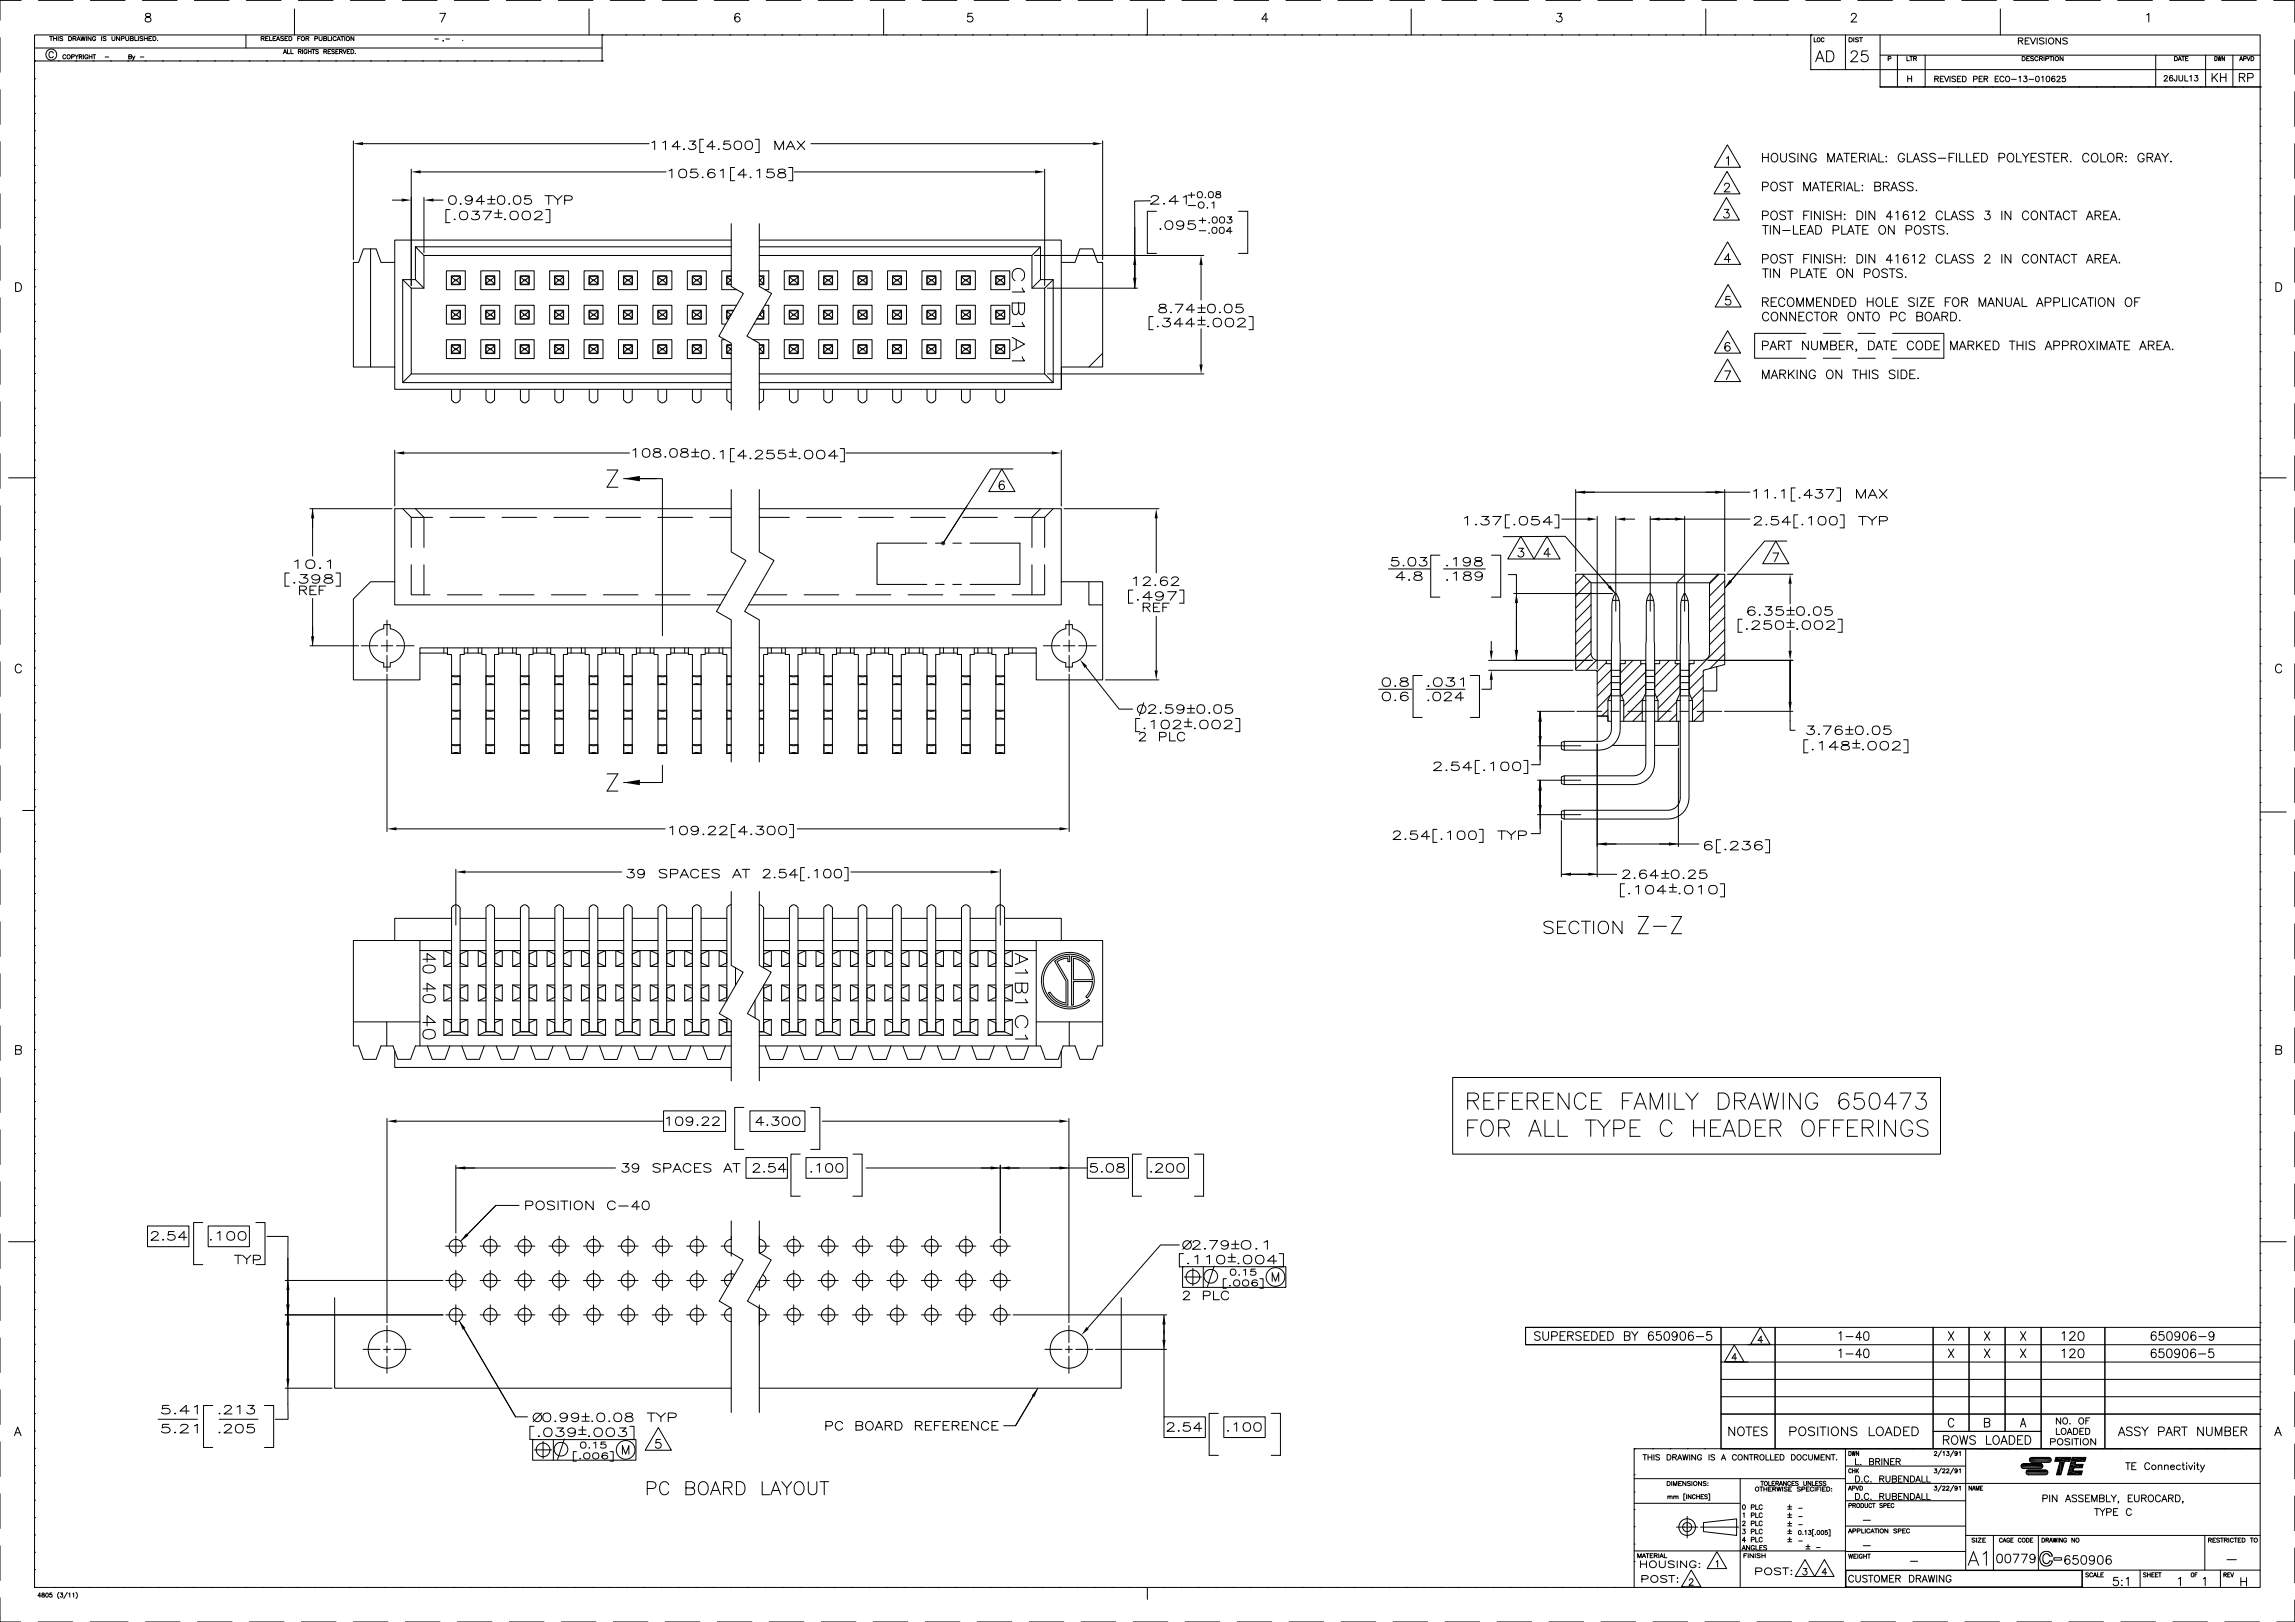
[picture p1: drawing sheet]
<svg xmlns="http://www.w3.org/2000/svg" width="841mm" height="594mm" viewBox="0 0 841 594" stroke-linecap="round" stroke-linejoin="round" font-family="sans-serif">
<g fill="none" stroke="#000" stroke-width=".37">
<path d="M0 13.8v12.7M7.7 .1h-7.7v7.3M12.7 12.8h815.6v568.6h-815.6zM12.7 17.6h207.9M14.1 .1h12.7M18.2 13.4h1.1M18.7 13.4v1.5M19.5 19.4a.8 .8 0 0 0-.9-.5 .8 .8 0 0 0-.7 .8v.6a.81 .81 0 0 0 .7 .8 .81 .81 0 0 0 .9-.5M19.6 14.1h1.1M19.6 13.4v1.5M20.7 13.4v1.5M21.3 13.4v1.5"/>
<path d="M23 13.6l-.4-.2-.7 .2 .1 .3 .9 .4-.1 .5-.9-.1M25.1 13.4h.6a.76 .76 0 0 1 .6 .7 .76 .76 0 0 1-.6 .8h-.6zM26.8 14.1l.9-.1 .2-.4-1.1-.2v1.5M27.3 14.1l.6 .8M28.2 14.9l.6-1.5 .6 1.5M28.4 14.4h.8M29.6 13.4l.4 1.5 .4-1.5 .4 1.5 .4-1.5M31.7 13.4v1.5M33.1 .1h12.7M33.4 13.4v1.5l-1.1-1.5v1.5M35.1 13.7a.6 .6 0 0 0-.7-.3 .6 .6 0 0 0-.5 .5v.4a.57 .57 0 0 0 .6 .6 .57 .57 0 0 0 .6-.6h-.4M37.2 13.4v1.5"/>
<path d="M38.9 13.6l-.4-.2-.7 .2v.3l1 .4-.1 .5-.9-.1M41 13.4v1l.5 .5 .5-.2 .1-1.3M43.8 13.4v1.5l-1.1-1.5v1.5M44.5 14.1h.9v-.7h-.9v1.5M46.1 13.4v1l.4 .5 .6-.2 .1-1.3M47.8 14.1l.9-.1 .2-.4-1.1-.2v1.5l1-.2 .1-.3-.4-.3M49.4 13.4v1.5h.9M50.7 13.4v1.5M52.2 .1h12.7M52.3 13.6l-.4-.2-.6 .2v.3l.9 .3v.6l-.9-.1M52.9 14.1h1.1M52.9 13.4v1.5"/>
<path d="M53.5 5.1a.63 .63 0 0 0 .3 1 1.14 1.14 0 0 1 1.3 .4 1.14 1.14 0 0 1-.1 1.4l-1 .2-.7-.3a1.17 1.17 0 0 1 .2-1.3 1.17 1.17 0 0 1 1.2-.4 .66 .66 0 0 0 .3-1zM54 13.4v1.5M54.6 14.1h.6M55.6 13.4h-1v1.5h1M56 13.4h.6a.76 .76 0 0 1 .6 .7 .76 .76 0 0 1-.6 .8h-.6zM57.7 14.7h.1M71.2 .1h12.7M90.1 12.8v4.8M90.3 .1h12.7M95.7 14.1l.9-.1 .2-.4-1.1-.2v1.5M96.3 14.1l.5 .8M97.3 14.1h.7"/>
<path d="M98.3 13.4h-1v1.5h1M98.8 13.4v1.5h.9M100.1 14.1h.6M101.1 13.4h-1v1.5h1M101.3 14.9l.6-1.5 .6 1.5M101.5 14.4h.8M103.8 19.7l.6-1.6 .6 1.6M103.9 13.6l-.4-.2-.7 .2 .1 .3 .9 .3v.6l-1-.1M104.1 19.1h.7M104.4 14.1h.6M105.4 18.1v1.6h.9M105.4 13.4h-1v1.5h1"/>
<path d="M105.9 13.4h.5a.78 .78 0 0 1 .6 .7 .78 .78 0 0 1-.6 .8h-.5zM106.6 18.1v1.6h.9M107.9 3.3v9.5M109.1 14.1h.6M109.3 18.9l.9-.1 .1-.5-1-.2v1.6M109.3 .1h12.7M109.9 18.9l.5 .8M110.1 13.4h-1v1.5M110.9 18.1v1.6M112.1 14.1l.9-.1 .2-.4-1.1-.2v1.5M112.5 18.5a.62 .62 0 0 0-.9-.3 .62 .62 0 0 0-.2 .9 .55 .55 0 0 0 .5 .6 .55 .55 0 0 0 .6-.6h-.4M112.6 14.1l.6 .8"/>
<path d="M113 18.1v1.6M113 18.9h1M114 18.1v1.6M114.3 18.1h1.1M114.9 18.1v1.6M115.4 14.1h.8l.2-.5-1-.2v1.5M116.7 18.3l-.4-.2-.6 .2 1 .9-.4 .5-.6-.3M116.9 13.4v1l.5 .5 .5-.2 .1-1.3M118.6 14.1l.9-.1v-.6h-.9v1.5l.9-.1 .2-.4-.4-.3M118.7 18.9l.8-.1 .2-.4-1-.3v1.6M119.2 18.9l.5 .8M120.2 13.4v1.5h.9"/>
<path d="M120.2 18.9h.6M121.2 18.1h-1v1.6h1M121.5 13.4v1.5M122.6 18.3l-.4-.2-.7 .2 .2 .4 .9 .5-.4 .5-.7-.3M123.1 18.9h.5M123.2 13.7a.6 .6 0 0 0-.7-.3 .6 .6 0 0 0-.5 .5v.4a.6 .6 0 0 0 .5 .6 .6 .6 0 0 0 .7-.4M123.5 14.9l.6-1.5 .6 1.5M123.7 14.4h.8M124 18.1h-.9v1.6h.9M124.4 18.9l.9-.1 .1-.4-1-.3v1.6M124.9 13.4h1M124.9 18.9l.5 .8"/>
<path d="M125.4 13.4v1.5M125.7 18.1l.6 1.6 .6-1.6M126.3 13.4v1.5M127.3 18.9h.5M128.2 18.1h-.9v1.6h.9M128.4 .1h12.7M128.6 18.1h.5a.81 .81 0 0 1 .5 .8 .81 .81 0 0 1-.5 .8h-.5zM129.7 13.4v1.5l-1.1-1.5v1.5M130.2 19.5h.1M147.4 .1h12.7M159.3 14.3h1.3M161.2 4.9h2.1l-1.5 3.2"/>
<path d="M162.5 14.8l-.2 .4M163.4 14.3h1.3M166.5 .1h12.7M169.6 14.7h.1M185.5 .1h12.7M204.6 .1h12.7M215.9 3.3v9.5M220.6 12.8h.1M220.6 12.8v9.5h-207.9M223.6 .1h12.7M229.4 12.8h.1M235.7 12.8h.1"/>
<path d="M242.1 12.8h.1M242.7 .1h12.7M248.4 12.8h.1M254.8 12.8h.1M261.1 12.8h.1M261.7 .1h12.7M267.5 12.8h.1M271.1 5.3a.89 .89 0 0 0-.9-.4 .89 .89 0 0 0-.8 .6 1.82 1.82 0 0 0 .8 2.6 .99 .99 0 0 0 1-1 .99 .99 0 0 0-.9-1 .99 .99 0 0 0-1.1 .9M273.8 12.8h.1M280.2 12.8h.1M280.8 .1h12.7M286.5 12.8h.1"/>
<path d="M292.9 12.8h.1M299.2 12.8h.1M299.8 .1h12.7M305.6 12.8h.1M311.9 12.8h.1M318.3 12.8h.1M318.9 .1h12.7M323.8 3.3v9.5M324.6 12.8h.1M331 12.8h.1M337.3 12.8h.1M337.9 .1h12.7"/>
<path d="M343.7 12.8h.1M350 12.8h.1M356.3 4.9h-1.5l-.2 1.3a1.13 1.13 0 0 1 1.7 0 1.13 1.13 0 0 1-.2 1.7 1.13 1.13 0 0 1-1.6-.4M356.4 12.8h.1M357 .1h12.7M362.7 12.8h.1M369.1 12.8h.1M375.4 12.8h.1M376 .1h12.7M381.8 12.8h.1M388.1 12.8h.1M394.5 12.8h.1"/>
<path d="M395.1 .1h12.7M400.8 12.8h.1M407.2 12.8h.1M413.5 12.8h.1M414.1 .1h12.7M419.9 12.8h.1M420.5 3.3v9.5M426.2 12.8h.1M432.6 12.8h.1M433.2 .1h12.7M438.9 12.8h.1M445.3 12.8h.1"/>
<path d="M451.6 12.8h.1M452.2 .1h12.7M458 12.8h.1M464.3 12.8h.1M464.7 7h-2.3l1.5-2.1v3.2M470.7 12.8h.1M471.3 .1h12.7M477 12.8h.1M483.4 12.8h.1M489.7 12.8h.1M490.3 .1h12.7M496.1 12.8h.1"/>
<path d="M502.4 12.8h.1M508.8 12.8h.1M509.4 .1h12.7M515.1 12.8h.1M517.1 3.3v9.5M521.5 12.8h.1M527.8 12.8h.1M528.4 .1h12.7M534.2 12.8h.1M540.5 12.8h.1M546.9 12.8h.1M547.5 .1h12.7"/>
<path d="M553.2 12.8h.1M559.6 12.8h.1M565.9 12.8h.1M566.5 .1h12.7M570.7 4.9h1.6l-.9 1.2a1.06 1.06 0 0 1 1 1.5 1.06 1.06 0 0 1-1.7 .3l-.3-.4M572.3 12.8h.1M578.6 12.8h.1M585 12.8h.1M585.6 .1h12.7M591.3 12.8h.1M597.7 12.8h.1M604 12.8h.1"/>
<path d="M604.6 .1h12.7M610.4 12.8h.1M616.7 12.8h.1M623.1 12.8h.1M623.7 .1h12.7M625.1 3.3v9.5M629.4 12.8h.1M635.8 12.8h.1M642.1 12.8h.1M642.7 .1h12.7M648.5 12.8h.1M654.8 12.8h.1"/>
<path d="M661.8 .1h12.7M663.6 12.8h.1M663.6 12.8v12.7M664.8 13.8v1.5h.9M668.4 14.2a.52 .52 0 0 0-.6-.4 .52 .52 0 0 0-.4 .6 .61 .61 0 0 0 .2 .8 .61 .61 0 0 0 .8-.1v-.1M669.4 18.6h1.3a2.11 2.11 0 0 1 1.4 2 2.11 2.11 0 0 1-1.4 2h-1.3zM676.3 12.8v12.7M677.6 13.8h.6a.78 .78 0 0 1 .6 .8 .78 .78 0 0 1-.6 .7h-.6zM678.4 19.6l.3-.8a1.32 1.32 0 0 1 1.8 .2 1.26 1.26 0 0 1-.4 1.7l-1.9 1.9h2.7M678.4 5.6l.7-.7h.6l.6 .6-.5 1-1.5 1.6h2.1M679.3 13.8v1.5M680.8 .1h12.7"/>
<path d="M681.1 14l-.5-.2-.7 .2 .2 .4 1 .5-.5 .4-.7-.2M681.4 13.8h1.1M682 13.8v1.5M684.3 18.6h-1.9l-.2 1.7a1.42 1.42 0 0 1 2.1 0 1.42 1.42 0 0 1-.2 2.1 1.42 1.42 0 0 1-2.1-.5M689 12.8v19M699.9 .1h12.7M718.9 .1h12.7M733 3.3v9.5M738 .1h12.7M739.6 15l1.4-.2 .3-.5-.3-.3-1.4-.1v2.2M740.5 15l.8 1.1M742.1 15h1"/>
<path d="M743.7 13.9h-1.6v2.2h1.6M744.1 13.9l.9 2.2 1-2.2M746.6 13.9v2.2M749.1 14.2l-.6-.3-1.1 .3 .2 .5 1.2 .5 .3 .6-.6 .3-1.1-.3M749.9 13.9v2.2M755.1 13.9v2.2l-1.7-2.2v2.2M757 .1h12.7M757.6 14.2l-.6-.3-1.1 .3 .3 .5 .9 .3 .5 .5v.3l-.6 .3-1.1-.3M776.1 .1h12.7M786.7 5.5l.7-.6v3.2M795.1 .1h12.7M814.2 .1h12.7"/>
<path d="M833.2 .1h7.8v8.1M841 14.5v12.7M0 32.8v12.7M12.7 22.3h.1M12.7 28.8h.1M12.7 35.2h.1M21.4 22.3h.1M24.1 20.4a.57 .57 0 0 0-.6-.4 .57 .57 0 0 0-.5 .6v.4a.56 .56 0 0 0 .5 .6 .56 .56 0 0 0 .6-.4M26.2 20.8h.9l.1-.6-1-.2v1.6M27.5 20l.6 .8v.8M27.8 22.3h.1M28.7 20l-.6 .8"/>
<path d="M29 20.8l.9-.1v-.6l-.9-.1v1.6M29.5 20.8l.6 .8M30.6 20v1.6M32.2 20.4a.57 .57 0 0 0-.7-.4 .57 .57 0 0 0-.4 .6v.4a.55 .55 0 0 0 .5 .6 .55 .55 0 0 0 .6-.6h-.4M32.7 20v1.6M32.7 20.8h1M33.7 20v1.6M34 20h1.1M34.1 22.3h.1M34.5 20v1.6M38.5 20.9h1.3M40.5 22.3h.1"/>
<path d="M46.8 22.3h.1M47.2 20.8l.8-.1 .2-.4-1-.3v1.6l.9-.2 .1-.3-.4-.3M48.6 20.5l.4 1.1 .4-1.1M49 21.6l-.5 .5M51.4 20.9h1.3M53.2 22.3h.1M59.5 22.3h.1M65.9 22.3h.1M72.2 22.3h.1M78.6 22.3h.1M84.9 22.3h.1M91.3 22.3h.1"/>
<path d="M97.6 22.3h.1M104 22.3h.1M110.3 22.3h.1M116.7 22.3h.1M123 22.3h.1M129.4 22.3h.1M135.7 22.3h.1M142.1 22.3h.1M148.4 22.3h.1M154.8 22.3h.1M161.1 22.3h.1M167.5 22.3h.1"/>
<path d="M173.8 22.3h.1M180.2 22.3h.1M186.5 22.3h.1M192.9 22.3h.1M199.2 22.3h.1M205.6 22.3h.1M211.9 22.3h.1M220.6 22.3h.1M663.6 25.5h.1M663.6 25.5h164.7M665.4 22.6l1.5-4 1.5 4M665.9 21.3h2"/>
<path d="M669.9 25.5h.1M676.3 25.5h.1M682.6 25.5h.1M689 25.5h.1M689 31.8h.1M689 31.8h139.3M689 20.2h139.3M691.9 21.5l.9-.1 .1-.6-1-.1v1.5M695.3 20.2v11.6M698.3 31.8h.1M698.8 20.7v1.5h.9M699.1 28.8h1.4"/>
<path d="M699.1 27.8v2.1M699.9 20.7h1M700.4 20.7v1.5M700.5 27.8v2.1M701.3 21.4l.9-.1v-.5l-.9-.1v1.5M701.8 21.4l.5 .8M704.6 31.8h.1M705.5 20.2v11.6M709 28.9l1.1-.1 .2-.7-1.3-.2v2M709.7 28.9l.7 1M711 31.8h.1M711 28.9h.8"/>
<path d="M712.3 27.9h-1.3v2h1.3M712.6 27.9l.8 2 .7-2M714.6 27.9v2M716.6 28.2l-.4-.3-.9 .3 .2 .5 1 .4v.8h-.7l-.5-.3M717.3 28.9h.8M717.3 31.8h.1M718.6 27.9h-1.3v2h1.3M719.2 27.9h.6a1.08 1.08 0 0 1 .7 1 1.08 1.08 0 0 1-.7 1h-.6zM723.2 29l1.2-.1 .1-.8-1.3-.2v2M723.7 31.8h.1M725.3 28.9h.7M726.5 27.9h-1.2v2h1.2"/>
<path d="M727.1 28.9l1.2-.1v-.7l-1.2-.2v2M727.8 28.9l.6 1M730 31.8h.1M731.1 28.9h.8M732.4 27.9h-1.3v2h1.3M734.4 28.4a.77 .77 0 0 0-.9-.5 .77 .77 0 0 0-.6 .8v.5a.76 .76 0 0 0 .6 .7 .76 .76 0 0 0 .9-.5M735.1 28.2l.2-.2a.96 .96 0 0 1 1.2 .9 .96 .96 0 0 1-1.2 1l-.4-.7zM736.4 31.8h.1M737.2 29.1h1.7M739.9 28.3l.4-.4v2M741 20.7h.6a.79 .79 0 0 1 .6 .8 .79 .79 0 0 1-.6 .7h-.6zM741.7 27.9h1.1l-.6 .8a.68 .68 0 0 1 .5 1.1 .68 .68 0 0 1-1.2-.2"/>
<path d="M742.7 21.4h.6M742.7 31.8h.1M743.5 29.1h1.8M743.7 20.7h-1v1.5h1M745.2 20.9l-.9-.1-.1 .4 .8 .4 .2 .4-.4 .2-.7-.2M746.3 28l.3-.1a1.05 1.05 0 0 1 .7 1 1.05 1.05 0 0 1-.7 1 1.3 1.3 0 0 1-.3-1.9zM746.8 21.1a.62 .62 0 0 0-.6-.4 .62 .62 0 0 0-.5 .6 .68 .68 0 0 0 .2 .8 .68 .68 0 0 0 .9-.1v-.1M747.4 21.4h.7l.4-.4-.2-.2-.9-.1v1.5M748 21.4l.5 .8M748.2 28.3l.5-.4v2M749.1 20.7v1.5M749.1 31.8h.1"/>
<path d="M749.7 21.5l.9-.1 .1-.6-1-.1v1.5M750.1 28l.3-.1a1.05 1.05 0 0 1 .8 1 1.05 1.05 0 0 1-.8 1h-.3l-.3-.8zM751.1 20.7h1.1M751.6 20.7v1.5M752.6 20.7v1.5M753 28.2l-.1-.2a1.01 1.01 0 0 0-1.2 .7 1.01 1.01 0 0 0 .7 1.2 .64 .64 0 0 0 .7-.6 .64 .64 0 0 0-.6-.6 .64 .64 0 0 0-.7 .6M753.8 28.4l.2-.4 .5-.1 .5 .6-1.3 1.4h1.4M755.4 31.8h.1M756 20.7v1.5l-1.1-1.5v1.5M756.8 27.9h-1l-.1 .9a.73 .73 0 0 1 1.1-.1 .73 .73 0 0 1-.1 1.1 .73 .73 0 0 1-1.1-.2M761.8 31.8h.1M768.1 31.8h.1"/>
<path d="M774.5 31.8h.1M780.8 31.8h.1M787.2 31.8h.1M790 20.2v11.6M793.1 28.2l.4-.5 .8 .3-1.3 1.7h1.3M793.5 31.8h.1M796.2 28l-.1-.3a1 1 0 0 0-1.2 .8 1 1 0 0 0 .7 1.2 .64 .64 0 0 0 .7-.6 .64 .64 0 0 0-.6-.7 .64 .64 0 0 0-.7 .6M796.9 20.7h.5a.81 .81 0 0 1 .5 .8 .81 .81 0 0 1-.5 .7h-.5zM797.7 27.7l-.1 1.8-.6 .1-.2-.6M798.2 22.2l.6-1.5 .6 1.5M798.4 21.7h.8M798.5 27.7v1.4l.6 .6 .7-.3 .1-1.7"/>
<path d="M799.5 20.7h1M799.9 31.8h.1M800 20.7v1.5M800.7 27.7v2h1.1M800.9 21.4h.6M801.9 20.7h-1v1.5h1M802.5 28l.5-.3v2M804.3 27.7h1.1l-.6 .7a.68 .68 0 0 1 .5 1.1 .68 .68 0 0 1-1.2-.2M806.2 31.8h.1M808.3 20.2v11.6M810.6 26.9v3M811.4 28.2l1.3 1.7"/>
<path d="M811.6 20.7a.77 .77 0 0 1 .9 .8 .77 .77 0 0 1-.9 .7zM812.6 31.8h.1M812.7 26.9l-2.1 2M812.8 20.7l.3 1.5 .3-1.5 .2 1.5 .4-1.5M813.7 26.9v3M813.7 28.3h2M815.2 20.7v1.5l-.9-1.5v1.5M815.7 26.9v3M818.3 20.2v11.6M818.9 31.8h.1M820.6 28.3l1.8-.1 .3-.4-.2-.6-.6-.3h-1.3v3M820.7 22.2l.6-1.5 .5 1.5"/>
<path d="M820.9 21.7h.7M821.6 28.3l1.1 1.6M822.2 21.5l.8-.1v-.6l-.8-.1v1.5M823.4 20.7l.6 1.5 .6-1.5M823.7 28.5l1.8-.2 .2-.4-.2-.9-1.8-.1v3M824.9 20.7h.5a.81 .81 0 0 1 .6 .8 .81 .81 0 0 1-.6 .7h-.5zM828.3 39.9h.1M828.3 31.8h.1M841 33.6v12.7M0 51.9v12.7M12.7 41.5h.1M12.7 47.9h.1"/>
<path d="M12.7 54.2h.1M129.5 51.6v43.5M133 52.6h104.9M238.9 52.3l1-.6v3.1M242.9 52.3l1-.6v3.1M249.3 53.7h-3l2-2v3.1M250.4 54.6h.5zM252.6 51.7h2.2l-1.1 1.1a1.03 1.03 0 0 1 1.4 1.1 1.68 1.68 0 0 1-2.8 .3M257.9 51h-1.4v4.9h1.4M262 53.7h-3l2-2v3.1M263.2 54.6h.4zM267.4 51.7h-2l-.2 1.3a1.39 1.39 0 0 1 1.8-.3 1.39 1.39 0 0 1 .6 1.6 1.77 1.77 0 0 1-2.6-.1"/>
<path d="M276.8 51h1.4v4.9h-1.4M284 54.8v-3.1l1.5 3.1 1.6-3.1v3.1M288.1 54.8l1.6-3.1 1.6 3.1M288.8 53.7h1.9M292.1 51.7l2.8 3.1M294.9 51.7l-2.8 3.1M297.2 52.6h103.4M404.1 51.6v43.5M632.6 58l.8-.6v3.1M633 53.1l4.8 8.2h-9.5zM645.9 56.1v3.2M645.9 57.7h2.1"/>
<path d="M648 56.1v3.2M649.4 56.6a1.16 1.16 0 0 1 1.3-.4 1.16 1.16 0 0 1 .8 1.2v.7a1.21 1.21 0 0 1-1.2 1.3 1.21 1.21 0 0 1-1.2-1.3zM652.5 56.1v2.3a1.07 1.07 0 0 0 1.1 .9 1.07 1.07 0 0 0 1-.9v-2.3M657.8 56.6a1.19 1.19 0 0 0-1.1-.5 1.19 1.19 0 0 0-1 .8l.3 .5 1.5 .6a.75 .75 0 0 1 .3 .8 .75 .75 0 0 1-.7 .5l-1.1-.1-.3-.3M658.9 56.1v3.2M662.2 56.1v3.2l-2.1-3.2v3.2M665.6 56.9a1.18 1.18 0 0 0-1.4-.8 1.18 1.18 0 0 0-.9 1.3v.7a1.15 1.15 0 0 0 1.1 1.3 1.15 1.15 0 0 0 1.2-1.3h-.8M669.8 59.3v-3.2l1.2 3.2 1.2-3.2v3.2M673 59.3l1.2-3.2 1.2 3.2M673.4 58.3h1.5M675.7 56.1h2.1M676.7 56.1v3.2"/>
<path d="M678.6 57.7h1.2M680.5 56.1h-1.9v3.2h1.9M681.4 57.7l1.8-.2 .4-.8-.8-.6h-1.4v3.2M682.5 57.7l1.1 1.6M684.6 56.1v3.2M685.3 59.3l1.3-3.2 1.2 3.2M685.8 58.3h1.5M688.5 56.1v3.2h1.8M691.3 57.2v.3zM691.3 59v.3zM697.9 56.9a1.18 1.18 0 0 0-1.3-.8 1.18 1.18 0 0 0-1 1.3v.7a1.14 1.14 0 0 0 1.2 1.2 1.14 1.14 0 0 0 1.1-1.2h-.8M699 56.1v3.2h1.8"/>
<path d="M701.1 59.3l1.2-3.2 1.2 3.2M701.5 58.3h1.5M706.2 56.6a1.19 1.19 0 0 0-1.1-.5 1.19 1.19 0 0 0-1 .8l.3 .5 1.5 .6a.76 .76 0 0 1 0 1.2 1.5 1.5 0 0 1-1.8-.3M709.3 56.6a1.19 1.19 0 0 0-1.2-.5 1.19 1.19 0 0 0-1 .8l.3 .5 1.6 .6a.77 .77 0 0 1 0 1.2 1.5 1.5 0 0 1-1.9-.3M710.3 58h2.7M714.3 57.7h1.1M716.2 56.1h-1.9v3.2M717 56.1v3.2M718.1 56.1v3.2h1.9M720.7 56.1v3.2h1.8M723.3 57.7h1.2M725.3 56.1h-2v3.2h2"/>
<path d="M726.2 56.1h1a1.7 1.7 0 0 1 1.1 1.6 1.7 1.7 0 0 1-1.1 1.6h-1zM732.5 57.8h1.4a.82 .82 0 0 0 .8-.6 .82 .82 0 0 0-.3-.9l-1.9-.2v3.2M736.1 56.3a1.51 1.51 0 0 1 1.8 .7 1.51 1.51 0 0 1-.2 1.9 1.17 1.17 0 0 1-1.4 .4 1.17 1.17 0 0 1-.8-1.2v-.7zM739 56.1v3.2h1.8M741.1 56.1l1.3 1.6v1.6M743.5 56.1l-1.1 1.6M744.3 57.7h1.2M746.3 56.1h-2v3.2h2M749.2 56.6a1.18 1.18 0 0 0-1.2-.5 1.18 1.18 0 0 0-.9 .8l.3 .5 1.4 .6 .4 .9a1.38 1.38 0 0 1-2.1 0M749.8 56.1h2.1M750.8 56.1v3.2M752.6 57.7h1.2"/>
<path d="M754.6 56.1h-2v3.2h2M755.5 57.7l1.8-.2 .3-.8-.7-.6h-1.4v3.2M756.6 57.7l1 1.6M758.8 59v.3zM765.5 56.9a1.16 1.16 0 0 0-1.4-.8 1.16 1.16 0 0 0-.9 1.3v.7a1.15 1.15 0 0 0 1 1.2 1.15 1.15 0 0 0 1.3-.7M767 56.3a1.51 1.51 0 0 1 1.8 .7 1.51 1.51 0 0 1-.3 1.9 1.16 1.16 0 0 1-1.3 .4 1.16 1.16 0 0 1-.8-1.2 1.79 1.79 0 0 1 .6-1.8zM769.9 56.1v3.2h1.8M772.6 56.6l.3-.3a1.51 1.51 0 0 1 1.8 .7 1.51 1.51 0 0 1-.3 1.9 1.17 1.17 0 0 1-1.3 .4 1.17 1.17 0 0 1-.8-1.2zM775.8 57.7l1.8-.2 .3-.4-.1-.7-.7-.3h-1.3v3.2M776.8 57.7l1.1 1.6M779.1 57.2v.3zM779.1 59v.3z"/>
<path d="M785.8 56.9a1.18 1.18 0 0 0-1.4-.8 1.18 1.18 0 0 0-.9 1.3v.7a1.15 1.15 0 0 0 1.1 1.2 1.15 1.15 0 0 0 1.2-1.2h-.8M786.8 57.7l1.8-.2 .3-.8-.7-.6h-1.4v3.2M787.9 57.7l1 1.6M789.5 59.3l1.2-3.2 1.2 3.2M790 58.3h1.5M792.2 56.1l1.3 1.6v1.6M794.7 56.1l-1.2 1.6M795.4 59.2h.3zM828.3 59h.1M828.3 52.6h.1M828.3 46.3h.1M841 52.6v12.7"/>
<path d="M0 70.9v12.7M12.7 60.6h.1M12.7 66.9h.1M12.7 73.3h.1M12.7 79.6h.1M143.8 73.3h3.4M150.7 61.9v42.7M154.2 63h89.9M155.4 72.3v20.3M158.9 73.3h3.4M164.9 76.8h-1.5v4.7h1.5M168.6 74.7h.4z"/>
<path d="M173.1 72.7a1.38 1.38 0 0 1-1.4 .9 1.38 1.38 0 0 1-1.3-1 1.39 1.39 0 0 1 1.8-.8 1.39 1.39 0 0 1 .9 1.7l-.3 .8a1.4 1.4 0 0 1-2.2 .1M173.1 77.4h2.4l-1.3 1.1a1.19 1.19 0 0 1 1.5 .8v.3a1.87 1.87 0 0 1-3 .3M177 77.4h3.1l-2.2 3.1M177.5 73.8h-3l2-2.1v3.2M178.7 73h2.7M178.7 74.7h2.7M180 71.7v2.7M181.3 78.1h2.7M181.3 79.7h2.7M182.5 72.3a1.43 1.43 0 0 1 1.8-.5 1.43 1.43 0 0 1 .7 1.7 1.39 1.39 0 0 1-1.6 1.3 1.39 1.39 0 0 1-1.1-1.8zM182.6 76.8v2.6M186.4 74.7h.4z"/>
<path d="M188.7 71.9a1.55 1.55 0 0 1 2.2 1.4 1.55 1.55 0 0 1-2.2 1.4 1.96 1.96 0 0 1 0-2.8zM194.4 71.7h-2l-.1 1.3a1.37 1.37 0 0 1 1.7-.2 1.37 1.37 0 0 1 .6 1.6 1.72 1.72 0 0 1-2.5-.1M196 78.1a1.58 1.58 0 0 1 2.6-.2l-.6 1.1-2.2 1.5h3M199.7 71.7h2.7M200 76.8h1.5v4.7h-1.5M201.1 71.7v3.2M202.8 71.7l1.6 1.5v1.7M206 71.7l-1.6 1.5M206.9 73.3l2.4-.1a.79 .79 0 0 0 .2-1.2l-.8-.3h-1.8v3.2M245.2 62.6l1-.7v3.2M255.4 61.9h-2.1l-.2 1.4 .2-.1a1.42 1.42 0 0 1 1.7-.1 1.42 1.42 0 0 1 .6 1.6 1.92 1.92 0 0 1-2.7-.2M257.3 65h.4z"/>
<path d="M261.9 62.4a1.52 1.52 0 0 0-2-.2 1.52 1.52 0 0 0-.5 1.9 1.4 1.4 0 0 0 1.3 1 1.4 1.4 0 0 0 1.4-1 1.47 1.47 0 0 0-1.4-.9 1.47 1.47 0 0 0-1.3 .9M263.9 62.6l1.1-.7v3.2M269.2 61.4h-1.5v4.8h1.5M273.6 64.1h-3.2l2.1-2.2v3.2M274.8 65h.5zM277.3 62.6l1.1-.7v3.2M283.4 61.9h-2.1l-.2 1.4 .2-.1a1.42 1.42 0 0 1 1.7-.1 1.42 1.42 0 0 1 .6 1.6 1.9 1.9 0 0 1-2.7-.2M285.5 62.1l-.3 .6 .7 .5a1.63 1.63 0 0 1 2.1 1.3 1.98 1.98 0 0 1-3 0 1.14 1.14 0 0 1 1.3-1.2l1.2-.3 .2-.6a1.93 1.93 0 0 0-2.2-.3zM289 61.4h1.5v4.8h-1.5M291 63h88.4M382.8 61.9v42.7M421.6 73.5l-5.8 .1v9.8"/>
<path d="M421.9 72.4a1.59 1.59 0 0 1 2.7-.2l-.7 1.1-2.3 1.5h3.2M423.8 77.4h-3.3v15.4h3.3M426.4 74.6h.4zM431.8 73.8h-3.4l2.3-2.2v3.2M433.6 72.2l1.1-.6v3.2M435.4 71.5h2.4M435.4 75.3h2.7M436.6 70.5v1.9M440.7 79.8v1.9M441.7 72.2v.2zM442.3 76.1h.3zM444.1 74.4l.7-.4v2.3"/>
<path d="M445.8 70.3v.7l.8 .2a.69 .69 0 0 1 .7 .3 .69 .69 0 0 1 0 .7l-1.1 .2-.7-.4 .4-.7 1.4-.5-.2-.5zM449.8 79.4h1.6l-.9 .9 .9 .2a.97 .97 0 0 1-.6 1.2 .97 .97 0 0 1-1.2-.4M453.9 77.4h3.3v15.4h-3.3M631.9 76.7h1.7l-.9 1.2a1.07 1.07 0 0 1 .9 1.5 1.07 1.07 0 0 1-1.7 .3l-.3-.4M632 67.9l.5-.8 1.1 .3a.95 .95 0 0 1-.3 1.4l-1.5 1.5h2.1M632.7 72.4l4.7 8.2h-9.5zM632.9 62.8l4.7 8.2h-9.5zM645.9 68.4l1.8-.1 .3-.5-.1-.8-.7-.3h-1.3v3.2M645.9 79l1.8-.2 .3-.4-.1-.8-.7-.3h-1.3v3.2M649.5 66.9a1.51 1.51 0 0 1 1.8 .6 1.51 1.51 0 0 1-.3 1.9 1.16 1.16 0 0 1-1.3 .5 1.16 1.16 0 0 1-.8-1.2 1.8 1.8 0 0 1 .6-1.8zM649.5 77.5a1.51 1.51 0 0 1 1.8 .6 1.51 1.51 0 0 1-.3 1.9 1.16 1.16 0 0 1-1.3 .5 1.16 1.16 0 0 1-.8-1.2 1.79 1.79 0 0 1 .6-1.8zM654.3 67.2a1.19 1.19 0 0 0-1.1-.5 1.19 1.19 0 0 0-1 .8l.3 .5 1.6 .6a.76 .76 0 0 1 0 1.2 1.49 1.49 0 0 1-1.9-.4"/>
<path d="M654.3 77.8a1.19 1.19 0 0 0-1.1-.5 1.19 1.19 0 0 0-1 .8l.3 .4 1.6 .6a.76 .76 0 0 1 0 1.3 1.49 1.49 0 0 1-1.9-.4M655 66.7h2.1M655 77.3h2.1M656 66.7v3.2M656 77.3v3.2M661 69.9v-3.2l1.2 3.2 1.3-3.2v3.2M661 78.8h1.2M663 77.3h-2v3.2M663.7 77.3v3.2M664.2 69.9l1.2-3.2 1.2 3.2M664.6 68.8h1.6M666.9 66.7h2.1"/>
<path d="M667 77.3v3.2l-2.1-3.2v3.2M668 66.7v3.2M668.3 77.3v3.2M669.8 68.3h1.2M671.4 77.8a1.19 1.19 0 0 0-1.1-.5 1.19 1.19 0 0 0-1 .8l.3 .4 1.6 .6a.77 .77 0 0 1 0 1.3 1.5 1.5 0 0 1-1.9-.4M671.7 66.7h-1.9v3.2h1.9M672.5 78.8h2.1M672.5 77.3v3.2M672.6 68.3l1.9-.2 .3-.4-.2-.7-.6-.3h-1.4v3.2M673.7 68.3l1.1 1.6M674.6 77.3v3.2M675.8 66.7v3.2"/>
<path d="M676 78.4v.3zM676.6 69.9l1.2-3.2 1.2 3.2M677 68.8h1.6M679.8 66.7v3.2h1.8M680.5 77.3h1.1a1.7 1.7 0 0 1 1.1 1.6 1.7 1.7 0 0 1-1.1 1.6h-1.1zM682.3 68h.3zM682.3 69.8h.3zM683.7 77.3v3.2M687 68.3l1.8-.2 .3-.4-.1-.7-.6-.3h-1.4v3.2h1.4a.83 .83 0 0 0 .8-.8 .83 .83 0 0 0-.8-.8M687 77.3v3.2l-2.1-3.2v3.2M690.2 68.3l1.8-.2 .3-.8-.7-.6h-1.4v3.2M691.3 68.3l1 1.6"/>
<path d="M692.9 69.9l1.2-3.2 1.2 3.2M693.4 68.8h1.5M693.5 79.4h-2.2l1.4-2.1v3.2M694.7 77.9l.8-.6v3.2M698 67.2a1.19 1.19 0 0 0-1.1-.5 1.19 1.19 0 0 0-1 .8l.4 .5 1.4 .6a.75 .75 0 0 1 .3 .8 .75 .75 0 0 1-.7 .5l-1-.1-.4-.4M699.3 77.8a.9 .9 0 0 0-.9-.5 .9 .9 0 0 0-.8 .6 1.81 1.81 0 0 0 .8 2.6 .99 .99 0 0 0 1-.9 .99 .99 0 0 0-.9-1.1 .99 .99 0 0 0-1.1 .9M700.8 77.9l.7-.6v3.2M701.1 67.2a1.19 1.19 0 0 0-1.2-.5 1.19 1.19 0 0 0-.9 .8l.3 .5 1.5 .6a.77 .77 0 0 1 0 1.2 1.5 1.5 0 0 1-1.8-.4M702.3 69.6v.3zM703.5 78.1l.6-.8 1 .3a.93 .93 0 0 1-.3 1.4l-1.5 1.5h2.1M711.8 78.1a1.07 1.07 0 0 0-1.7-.6 1.58 1.58 0 0 0-.6 2 1.58 1.58 0 0 0 1.9 .9l.4-.7M712.9 77.3v3.2h1.8"/>
<path d="M715.4 79.4h1.6M720.1 77.8a1.19 1.19 0 0 0-1.1-.5 1.19 1.19 0 0 0-1 .8l.3 .4 1.5 .6a.76 .76 0 0 1 0 1.3 1.49 1.49 0 0 1-1.8-.4M723.1 77.8a1.19 1.19 0 0 0-1.1-.5 1.19 1.19 0 0 0-1 .8l.3 .4 1.5 .6a.77 .77 0 0 1 0 1.3 1.5 1.5 0 0 1-1.8-.4M727.5 77.3h1.7l-.9 1.2a1.07 1.07 0 0 1 1 1.5 1.07 1.07 0 0 1-1.8 .4l-.3-.5M733.6 77.3v3.2M736.9 77.3v3.2l-2.1-3.2v3.2M743.4 78.1a1.18 1.18 0 0 0-1.3-.8 1.18 1.18 0 0 0-1 1.2v.8a1.17 1.17 0 0 0 1 1.2 1.17 1.17 0 0 0 1.3-.8M744.6 77.8a1.16 1.16 0 0 1 1.4-.5 1.16 1.16 0 0 1 .7 1.2v.8a1.21 1.21 0 0 1-1.2 1.2 1.21 1.21 0 0 1-1.2-1.2zM749.9 77.3v3.2l-2.1-3.2v3.2M750.7 77.3h2.1M751.7 77.3v3.2M753.5 79.4h1.6"/>
<path d="M758.4 78.1a1.08 1.08 0 0 0-1.7-.6 1.58 1.58 0 0 0-.6 1.9 1.58 1.58 0 0 0 1.8 1l.5-.7M759 77.3h2.1M760.1 77.3v3.2M765.1 79.4h1.4M767.8 78.8l1.8-.1 .3-.8-.8-.6h-1.3v3.2M768.8 78.8l1.1 1.7M770.9 78.8h1.2M772.9 77.3h-2v3.2h2M773.8 79.4h1.5M828.3 78h.1M828.3 71.7h.1M828.3 65.3h.1"/>
<path d="M841 71.7v12.7M0 90v12.7M12.7 86h.1M12.7 92.3h.1M12.7 98.7h.1M135.8 91.2v43.2M144.7 96.1v38.3M152.2 90.4v12h-4.6v37.7h120.4M163.6 99.2h6.9v6.9h-6.9zM166.4 80.4h.4zM176.2 99.2h6.9v6.9h-6.9zM184.8 80.4h.5z"/>
<path d="M188.8 99.2h7v6.9h-7zM201.4 99.2h7v6.9h-7zM214 99.2h7v6.9h-7zM226.7 99.2h6.9v6.9h-6.9zM239.3 99.2h6.9v6.9h-6.9zM251.9 99.2h6.9v6.9h-6.9zM268 99.2h-3.5v6.9h5.5M268 93.6h-112.6v11.9h-4.7v31.5h117.3M268 81.9v23l4.4 2.6-9 15.6 4.6 2.6v24.5M268 90.4h-115.8l3.2 3.2M268 87.9h-123.3v8.2h-5.1l-1.8-4.9h-4.6l-1.8 4.9h-1.9v38.3h15.2v8.2h123.3M278.3 99.2h3.4v6.9h-1.4"/>
<path d="M278.3 87.9h110.6v8.2h5.1l1.7-4.9h4.7l1.8 4.9h1.9v33.3l-5.1 5h-10v8.2h-110.7M278.3 93.6h99.9v11.9h4.6v31.5h-104.5M278.3 81.9v23l4.4 2.6-9 15.6 4.6 2.6v24.5M278.3 90.4h103v12h4.7v37.7h-107.7M287.4 99.2h6.9v6.9h-6.9zM300 99.2h7v6.9h-7zM312.6 99.2h7v6.9h-7zM325.2 99.2h7v6.9h-7zM337.9 99.2h6.9v6.9h-6.9zM350.5 99.2h6.9v6.9h-6.9zM363.1 99.2h6.9v6.9h-6.9zM379.1 93.6h62.1"/>
<path d="M381.3 90.4l-3.1 3.2M388.9 96.1v46.5M415.8 83.4v22.1v-8.5M415.8 83.4v18.3M425 83.9h.5zM433.8 81.9a1.42 1.42 0 0 1-1.4 1 1.42 1.42 0 0 1-1.3-1.1 1.43 1.43 0 0 1 1.8-.9 1.43 1.43 0 0 1 .9 1.8 1.43 1.43 0 0 1-1 1.3 1.43 1.43 0 0 1-1.5-.4M437.7 80.9h-2l-.3 1.3 .3-.1a1.42 1.42 0 0 1 1.7-.1 1.42 1.42 0 0 1 .5 1.6 1.92 1.92 0 0 1-2.7-.1M439.5 84.5h2.4M439.5 80.7h2.4M440.1 97v12.9M443 81.6h.2zM443.1 85.3v.2z"/>
<path d="M451.5 84.7h-2l1.3-1.5v2.3M633.1 88.6l4.7 8.2h-9.5zM634.2 95.1h-2.2l1.4-2.2v3.2M645.9 94.8l1.8-.1 .3-.5-.1-.7-.7-.3h-1.3v3.2M645.9 82.6h2.1M645.9 98.5h2.1M646.9 82.6v3.2M646.9 98.5v3.2M648.8 82.6v3.2M648.8 98.5v3.2M649.5 93.4a1.51 1.51 0 0 1 1.8 .6 1.51 1.51 0 0 1-.3 1.9 1.16 1.16 0 0 1-1.3 .4 1.16 1.16 0 0 1-.8-1.1 1.8 1.8 0 0 1 .6-1.8zM652.1 82.6v3.2l-2.1-3.2v3.2"/>
<path d="M652.1 98.5v3.2l-2.1-3.2v3.2M653.3 84.4h2.7M654.3 93.7a1.19 1.19 0 0 0-1.1-.6 1.19 1.19 0 0 0-1 .9l.3 .4 1.6 .6a.76 .76 0 0 1 0 1.2 1.49 1.49 0 0 1-1.9-.3M655 93.2h2.1M656 93.2v3.2M657.2 82.6v3.2h1.8M659.6 98.5v3.2h1.9M659.8 84.1h1.2M661 94.7h1.2M661.8 82.6h-2v3.2h2M662.2 85.8l1.3-3.2 1.1 3.2M662.7 84.7h1.5"/>
<path d="M663 93.2h-2v3.2M663.7 93.2v3.2M664.5 98.5h2.1M665.4 82.6h1.1a1.7 1.7 0 0 1 1.1 1.6 1.7 1.7 0 0 1-1.1 1.6h-1.1zM665.6 98.5v3.2M667 93.2v3.2l-2.1-3.2v3.2M668.3 93.2v3.2M669.3 98.5h-2v3.2h2M671.4 93.7a1.19 1.19 0 0 0-1.1-.6 1.19 1.19 0 0 0-1 .9l.3 .4 1.6 .6a.77 .77 0 0 1 0 1.2 1.5 1.5 0 0 1-1.9-.3M671.7 84.3h1.4a.82 .82 0 0 0 .8-.6 .82 .82 0 0 0-.3-.9l-1.9-.2v3.2M672.5 93.2v3.2M672.5 94.7h2.1"/>
<path d="M673.6 98.9a1.17 1.17 0 0 1 1.3-.4 1.17 1.17 0 0 1 .8 1.2v.8a1.21 1.21 0 0 1-1.2 1.2 1.21 1.21 0 0 1-1.2-1.2zM674.6 93.2v3.2M674.9 82.6v3.2h1.8M676 80.2v.3zM676 94.2v.3zM676 96.1v.3zM677 85.8l1.3-3.2 1.2 3.2M677.5 84.7h1.5M678.9 98.5v3.2l-2.2-3.2v3.2M679.8 82.6h2.1M680.5 93.2h1.1a1.7 1.7 0 0 1 1.1 1.6 1.7 1.7 0 0 1-1.1 1.6h-1.1zM680.8 82.6v3.2"/>
<path d="M682.6 84.1h1.3M683.7 93.2v3.2M684.6 82.6h-2v3.2h2M686.6 98.9l.3-.3a1.51 1.51 0 0 1 1.8 .7 1.51 1.51 0 0 1-.3 1.9 1.16 1.16 0 0 1-1.3 .4 1.16 1.16 0 0 1-.8-1.1zM687 93.2v3.2l-2.1-3.2v3.2M688.8 83.1a1.17 1.17 0 0 1 1.4-.4 1.17 1.17 0 0 1 .8 1.1v.8a1.23 1.23 0 0 1-1.3 1.2 1.23 1.23 0 0 1-1.2-1.2zM691.7 98.9a1.19 1.19 0 0 0-1.2-.5 1.19 1.19 0 0 0-.9 .8l.3 .5 1.5 .6a.75 .75 0 0 1 .3 .8 .75 .75 0 0 1-.7 .6l-1.1-.2-.3-.3M692.3 98.5h2.1M693.4 98.5v3.2M693.5 95.3h-2.2l1.4-2.1v3.2M694.1 82.6v3.2l-2.1-3.2v3.2M694.7 93.8l.8-.6v3.2"/>
<path d="M697.1 98.9a1.19 1.19 0 0 0-1.1-.5 1.19 1.19 0 0 0-1 .8l.3 .5 1.6 .6a.77 .77 0 0 1 0 1.2 1.5 1.5 0 0 1-1.9-.3M698.5 84.3l1.8-.2 .3-.4-.1-.8-.6-.3h-1.4v3.2M699.3 93.7a.9 .9 0 0 0-.9-.5 .9 .9 0 0 0-.8 .6 1.81 1.81 0 0 0 .8 2.6 .99 .99 0 0 0 1-1 .99 .99 0 0 0-.9-1 .99 .99 0 0 0-1.1 .9M700.8 93.8l.7-.6v3.2M701.8 83.1a1.17 1.17 0 0 1 1.4-.4 1.17 1.17 0 0 1 .8 1.1v.8a1.21 1.21 0 0 1-1.2 1.2 1.21 1.21 0 0 1-1.3-1.2zM703.5 94l.6-.8 1 .3a.93 .93 0 0 1-.3 1.3l-1.5 1.6h2.1M707 83.1a1.19 1.19 0 0 0-1.2-.5 1.19 1.19 0 0 0-1 .8l.3 .4 1.6 .6a.76 .76 0 0 1 0 1.3 1.5 1.5 0 0 1-1.9-.4M707.6 82.6h2.1M708.6 82.6v3.2M711.8 94a1.07 1.07 0 0 0-1.7-.6 1.58 1.58 0 0 0-.6 1.9 1.58 1.58 0 0 0 1.9 .9l.4-.6M712.4 83.1a1.19 1.19 0 0 0-1.1-.5 1.19 1.19 0 0 0-1 .8l.3 .4 1.5 .6a.77 .77 0 0 1 0 1.3 1.5 1.5 0 0 1-1.8-.4M712.9 93.2v3.2h1.8"/>
<path d="M713.6 85.5v.3zM715 80.5l1.2-3.2 1.2 3.2M715 96.4l1.2-3.2 1.2 3.2M715.4 95.3h1.6M720.1 93.7a1.19 1.19 0 0 0-1.1-.6 1.19 1.19 0 0 0-1 .9l.3 .4 1.5 .6a.76 .76 0 0 1 0 1.2 1.49 1.49 0 0 1-1.8-.3M723.1 93.7a1.19 1.19 0 0 0-1.1-.6 1.19 1.19 0 0 0-1 .9l.3 .4 1.5 .6a.77 .77 0 0 1 0 1.2 1.5 1.5 0 0 1-1.8-.3M727.4 94l.6-.8 1.1 .3a1 1 0 0 1-.4 1.3l-1.5 1.6h2.2M733.6 93.2v3.2M736.9 93.2v3.2l-2.1-3.2v3.2M743.4 94a1.18 1.18 0 0 0-1.3-.8 1.18 1.18 0 0 0-1 1.2v.8a1.17 1.17 0 0 0 1 1.2 1.17 1.17 0 0 0 1.3-.8M744.6 93.7a1.16 1.16 0 0 1 1.4-.5 1.16 1.16 0 0 1 .7 1.2v.8a1.21 1.21 0 0 1-1.2 1.2 1.21 1.21 0 0 1-1.2-1.2zM749.9 93.2v3.2l-2.1-3.2v3.2"/>
<path d="M750.7 93.2h2.1M751.7 93.2v3.2M753.1 80.5l1.2-3.2 1.2 3.2M753.1 96.4l1.2-3.2 1.2 3.2M753.5 95.3h1.6M758.4 94a1.08 1.08 0 0 0-1.7-.6 1.58 1.58 0 0 0-.6 1.9 1.58 1.58 0 0 0 1.8 .9l.5-.6M759 93.2h2.1M760.1 93.2v3.2M764.6 80.5l1.2-3.2 1.2 3.2M764.6 96.4l1.2-3.2 1.2 3.2M765.1 95.3h1.4M767.8 94.7l1.8-.2 .3-.7-.8-.6h-1.3v3.2"/>
<path d="M768.8 94.7l1.1 1.7M770.9 94.7h1.2M772.9 93.2h-2v3.2h2M773.3 80.5l1.3-3.2 1.2 3.2M773.3 96.4l1.3-3.2 1.2 3.2M773.8 95.3h1.5M776.7 80.2v.3zM776.7 96.1v.3zM828.3 97.1h.1M828.3 90.7h.1M828.3 84.4h.1M841 90.7v12.7"/>
<path d="M0 109v12.7M5.7 103.6h1.1a1.7 1.7 0 0 1 1.1 1.5 1.7 1.7 0 0 1-1.1 1.6h-1.1zM12.7 105h.1M12.7 111.4h.1M12.7 117.7h.1M147.6 102.4l3.1 3.1M152.2 102.4l3.2 3.1M163.6 111.8h6.9v6.9h-6.9zM165.4 113.6h3.3v3.3h-3.3zM165.4 101h3.3v3.3h-3.3zM165.5 114.1l1.5-.3 1.6 .3M165.5 116.5l1.5 .2 1.6-.2"/>
<path d="M165.5 101.4l1.5-.2 1.6 .2M165.5 103.9l1.5 .2 1.6-.2M166.7 102.5v.3M166.7 115.1v.4M167.4 115.1v.4l1.2 1M167.4 115.5h-.7l-1.2 1M167.4 102.5v.3l1.2 1.1M167.4 102.8h-.7l-1.2 1.1M168.6 114.1l-1.2 1h-.7l-1.2-1v2.4M168.6 101.4l-1.2 1.1h-.7l-1.2-1.1v2.5M168.6 101.4v2.5M168.6 114.1v2.4"/>
<path d="M176.2 111.8h6.9v6.9h-6.9zM178 101h3.3v3.3h-3.3zM178 113.6h3.3v3.3h-3.3zM178.1 101.4l1.6-.2 1.5 .2M178.1 103.9l1.6 .2 1.5-.2M178.1 114.1l1.6-.3 1.5 .3M178.1 116.5l1.6 .2 1.5-.2M179.3 102.5v.3M179.3 115.1v.4M180 102.5v.3l1.2 1.1M180 102.8h-.7l-1.2 1.1M180 115.1v.4l1.2 1"/>
<path d="M180 115.5h-.7l-1.2 1M181.2 101.4l-1.2 1.1h-.7l-1.2-1.1v2.5M181.2 114.1l-1.2 1h-.7l-1.2-1v2.4M181.2 101.4v2.5M181.2 114.1v2.4M188.8 111.8h7v6.9h-7zM190.6 101h3.3v3.3h-3.3zM190.6 113.6h3.3v3.3h-3.3zM190.7 114.1l1.6-.3 1.5 .3M190.7 116.5l1.6 .2 1.5-.2M190.7 101.4l1.6-.2 1.5 .2M190.7 103.9l1.6 .2 1.5-.2"/>
<path d="M191.9 102.5v.3M191.9 115.1v.4M192.7 115.1v.4l1.1 1M192.7 115.5h-.8l-1.2 1M192.7 102.5v.3l1.1 1.1M192.7 102.8h-.8l-1.2 1.1M193.8 114.1l-1.1 1h-.8l-1.2-1v2.4M193.8 101.4l-1.1 1.1h-.8l-1.2-1.1v2.5M193.8 101.4v2.5M193.8 114.1v2.4M201.4 111.8h7v6.9h-7zM203.2 101h3.3v3.3h-3.3z"/>
<path d="M203.2 113.6h3.3v3.3h-3.3zM203.3 101.4l1.6-.2 1.6 .2M203.3 103.9l1.6 .2 1.6-.2M203.3 114.1l1.6-.3 1.6 .3M203.3 116.5l1.6 .2 1.6-.2M204.5 102.5v.3M204.5 115.1v.4M205.3 102.5v.3l1.2 1.1M205.3 102.8h-.8l-1.2 1.1M205.3 115.1v.4l1.2 1M205.3 115.5h-.8l-1.2 1M206.5 101.4l-1.2 1.1h-.8l-1.2-1.1v2.5"/>
<path d="M206.5 114.1l-1.2 1h-.8l-1.2-1v2.4M206.5 101.4v2.5M206.5 114.1v2.4M214 111.8h7v6.9h-7zM215.9 101h3.3v3.3h-3.3zM215.9 113.6h3.3v3.3h-3.3zM215.9 114.1l1.6-.3 1.6 .3M215.9 116.5l1.6 .2 1.6-.2M215.9 101.4l1.6-.2 1.6 .2M215.9 103.9l1.6 .2 1.6-.2M217.1 102.5v.3M217.1 115.1v.4"/>
<path d="M217.9 115.1v.4l1.2 1M217.9 115.5h-.8l-1.2 1M217.9 102.5v.3l1.2 1.1M217.9 102.8h-.8l-1.2 1.1M219.1 114.1l-1.2 1h-.8l-1.2-1v2.4M219.1 101.4l-1.2 1.1h-.8l-1.2-1.1v2.5M219.1 101.4v2.5M219.1 114.1v2.4M226.7 111.8h6.9v6.9h-6.9zM228.5 101h3.2v3.3h-3.2zM228.5 113.6h3.2v3.3h-3.2zM228.6 101.4l1.5-.2 1.6 .2"/>
<path d="M228.6 103.9l1.5 .2 1.6-.2M228.6 114.1l1.5-.3 1.6 .3M228.6 116.5l1.5 .2 1.6-.2M229.7 102.5v.3M229.7 115.1v.4M230.5 102.5v.3l1.2 1.1M230.5 102.8h-.8l-1.1 1.1M230.5 115.1v.4l1.2 1M230.5 115.5h-.8l-1.1 1M231.7 101.4l-1.2 1.1h-.8l-1.1-1.1v2.5M231.7 114.1l-1.2 1h-.8l-1.1-1v2.4M231.7 101.4v2.5"/>
<path d="M231.7 114.1v2.4M239.3 111.8h6.9v6.9h-6.9zM241.1 101h3.2v3.3h-3.2zM241.1 113.6h3.2v3.3h-3.2zM241.2 114.1l1.5-.3 1.6 .3M241.2 116.5l1.5 .2 1.6-.2M241.2 101.4l1.5-.2 1.6 .2M241.2 103.9l1.5 .2 1.6-.2M242.4 102.5v.3M242.4 115.1v.4M243.1 115.1v.4l1.2 1M243.1 115.5h-.7l-1.3 1"/>
<path d="M243.1 102.5v.3l1.2 1.1M243.1 102.8h-.7l-1.3 1.1M244.3 114.1l-1.2 1h-.7l-1.3-1v2.4M244.3 101.4l-1.2 1.1h-.7l-1.3-1.1v2.5M244.3 101.4v2.5M244.3 114.1v2.4M251.9 111.8h6.9v6.9h-6.9zM253.7 101h3.3v3.3h-3.3zM253.7 113.6h3.3v3.3h-3.3zM253.8 101.4l1.6-.2 1.5 .2M253.8 103.9l1.6 .2 1.5-.2M253.8 114.1l1.6-.3 1.5 .3"/>
<path d="M253.8 116.5l1.6 .2 1.5-.2M255 102.5v.3M255 115.1v.4M255.7 102.5v.3l1.2 1.1M255.7 102.8h-.7l-1.3 1.1M255.7 115.1v.4l1.2 1M255.7 115.5h-.7l-1.3 1M256.9 101.4l-1.2 1.1h-.7l-1.3-1.1v2.5M256.9 114.1l-1.2 1h-.7l-1.3-1v2.4M256.9 101.4v2.5M256.9 114.1v2.4M267.6 102.5v.3"/>
<path d="M267.6 115.1v.4M267.8 115.5l-1.4 1M268 101.2l-1.6 .2M268 102.5h-.4l-1.2-1.1v2.5l1.6 .2M268 102.8h-.4l-1.2 1.1M268 101h-1.7v3.3h1.7M268.1 115.1h-.5l-1.2-1v2.4l.8 .1M268.8 113.9l-2.4 .2M268.9 113.6h-2.6v3.3h.7M270 111.8h-5.5v6.9h1.4M278.1 115.5h.5M278.3 101.2l1.5 .2v2.5l-1.5 .2"/>
<path d="M278.3 101h1.6v3.3h-1.6M278.3 102.8h.3M278.6 115.1v.4l1.2 1M278.6 102.5v.3l1.2 1.1M279.1 113.9l.7 .2v2.4l-2.3 .1M279.2 113.6h.7v3.3h-2.6M279.8 114.1l-1.5 1M279.8 101.4l-1.2 1.1h-.3M280.2 111.8h1.5v6.9h-5.4M287.4 111.8h6.9v6.9h-6.9zM289.2 101h3.3v3.3h-3.3zM289.2 113.6h3.3v3.3h-3.3z"/>
<path d="M289.3 114.1l1.6-.3 1.5 .3M289.3 116.5l1.6 .2 1.5-.2M289.3 101.4l1.6-.2 1.5 .2M289.3 103.9l1.6 .2 1.5-.2M290.5 102.5v.3M290.5 115.1v.4M291.3 115.1v.4l1.1 1M291.3 115.5h-.8l-1.2 1M291.3 102.5v.3l1.1 1.1M291.3 102.8h-.8l-1.2 1.1M292.4 114.1l-1.1 1h-.8l-1.2-1v2.4M292.4 101.4l-1.1 1.1h-.8l-1.2-1.1v2.5"/>
<path d="M292.4 101.4v2.5M292.4 114.1v2.4M300 111.8h7v6.9h-7zM301.8 101h3.3v3.3h-3.3zM301.8 113.6h3.3v3.3h-3.3zM301.9 114.1l1.6-.3 1.6 .3M301.9 116.5l1.6 .2 1.6-.2M301.9 101.4l1.6-.2 1.6 .2M301.9 103.9l1.6 .2 1.6-.2M303.1 102.5v.3M303.1 115.1v.4M303.9 115.1v.4l1.2 1"/>
<path d="M303.9 115.5h-.8l-1.2 1M303.9 102.5v.3l1.2 1.1M303.9 102.8h-.8l-1.2 1.1M305.1 114.1l-1.2 1h-.8l-1.2-1v2.4M305.1 101.4l-1.2 1.1h-.8l-1.2-1.1v2.5M305.1 101.4v2.5M305.1 114.1v2.4M312.6 111.8h7v6.9h-7zM314.5 101h3.2v3.3h-3.2zM314.5 113.6h3.2v3.3h-3.2zM314.5 114.1l1.6-.3 1.6 .3M314.5 116.5l1.6 .2 1.6-.2"/>
<path d="M314.5 101.4l1.6-.2 1.6 .2M314.5 103.9l1.6 .2 1.6-.2M315.7 102.5v.3M315.7 115.1v.4M316.5 115.1v.4l1.2 1M316.5 115.5h-.8l-1.2 1M316.5 102.5v.3l1.2 1.1M316.5 102.8h-.8l-1.2 1.1M317.7 114.1l-1.2 1h-.8l-1.2-1v2.4M317.7 101.4l-1.2 1.1h-.8l-1.2-1.1v2.5M317.7 101.4v2.5M317.7 114.1v2.4"/>
<path d="M325.2 111.8h7v6.9h-7zM327.1 101h3.2v3.3h-3.2zM327.1 113.6h3.2v3.3h-3.2zM327.2 114.1l1.5-.3 1.6 .3M327.2 116.5l1.5 .2 1.6-.2M327.2 101.4l1.5-.2 1.6 .2M327.2 103.9l1.5 .2 1.6-.2M328.3 102.5v.3M328.3 115.1v.4M329.1 115.1v.4l1.2 1M329.1 115.5h-.8l-1.2 1M329.1 102.5v.3l1.2 1.1"/>
<path d="M329.1 102.8h-.8l-1.2 1.1M330.3 114.1l-1.2 1h-.8l-1.2-1v2.4M330.3 101.4l-1.2 1.1h-.8l-1.2-1.1v2.5M330.3 101.4v2.5M330.3 114.1v2.4M337.9 111.8h6.9v6.9h-6.9zM339.7 101h3.2v3.3h-3.2zM339.7 113.6h3.2v3.3h-3.2zM339.8 114.1l1.5-.3 1.6 .3M339.8 116.5l1.5 .2 1.6-.2M339.8 101.4l1.5-.2 1.6 .2M339.8 103.9l1.5 .2 1.6-.2"/>
<path d="M341 102.5v.3M341 115.1v.4M341.7 115.1v.4l1.2 1M341.7 102.5v.3l1.2 1.1M342.9 114.1l-1.2 1h-.7l-1.3-1v2.4l1.3-1h.7M342.9 101.4l-1.2 1.1h-.7l-1.3-1.1v2.5l1.3-1.1h.7M342.9 101.4v2.5M342.9 114.1v2.4M350.5 111.8h6.9v6.9h-6.9zM352.3 101h3.3v3.3h-3.3zM352.3 113.6h3.3v3.3h-3.3zM352.4 114.1l1.5-.3 1.6 .3"/>
<path d="M352.4 116.5l1.5 .2 1.6-.2M352.4 101.4l1.5-.2 1.6 .2M352.4 103.9l1.5 .2 1.6-.2M353.6 102.5v.3M353.6 115.1v.4M354.3 115.1v.4l1.2 1M354.3 115.5h-.7l-1.3 1M354.3 102.5v.3l1.2 1.1M354.3 102.8h-.7l-1.3 1.1M355.5 114.1l-1.2 1h-.7l-1.3-1v2.4M355.5 101.4l-1.2 1.1h-.7l-1.3-1.1v2.5M355.5 101.4v2.5"/>
<path d="M355.5 114.1v2.4M363.1 111.8h6.9v6.9h-6.9zM364.9 101h3.3v3.3h-3.3zM364.9 113.6h3.3v3.3h-3.3zM365 114.1l1.6-.3 1.5 .3M365 116.5l1.6 .2 1.5-.2M365 101.4l1.6-.2 1.5 .2M365 103.9l1.6 .2 1.5-.2M366.2 102.5v.3M366.2 115.1v.4M366.9 115.1v.4l1.2 1M366.9 115.5h-.7l-1.2 1"/>
<path d="M366.9 102.5v.3l1.2 1.1M366.9 102.8h-.7l-1.2 1.1M368.1 114.1l-1.2 1h-.7l-1.2-1v2.4M368.1 101.4l-1.2 1.1h-.7l-1.2-1.1v2.5M368.1 101.4v2.5M368.1 114.1v2.4M372 102.8a2.41 2.41 0 0 1-.7-3.6 2.41 2.41 0 0 1 3.7 0 2.41 2.41 0 0 1-.6 3.6M373.3 111l.2 3.7 .6 .5h.5l.6-.5 .3-1v-2.7h-4.6v2.7l.4 1.2 1.1 .3 .7-.5 .2-1M374.6 105.5l.9 1.4h-4.6M374.6 118l.9 1.6h-4.6M381.3 102.4l-3.1 3.1M383.8 105.5h33"/>
<path d="M386 102.4l-3.2 3.1M422.6 116h-1.5v4.7h1.5M424.1 119.6h.4zM425 111.6l-.1 .6 .6 .4a1.67 1.67 0 0 1 2 1.4 1.9 1.9 0 0 1-2.9 0v-.5a2.02 2.02 0 0 1 2.1-.9l.4-.2 .2-.5a2.09 2.09 0 0 0-2.3-.3zM426.4 116.6h2.4l-1.3 1.1a1.11 1.11 0 0 1 1.5 1.1 1.78 1.78 0 0 1-3 .3M428.9 114.4h.4zM430.7 111.4h2.8l-2 3.2M433.5 118.7h-3.2l2.1-2.1v3.1M437.8 118.7h-3.2l2.1-2.1v3.1M437.8 113.5h-3.1l2.1-2.1v3.2M439 117.3h2.7M439 119h2.7"/>
<path d="M439 112.8h2.7M439 114.4h2.7M440.3 111.4v2.7M440.3 116v2.7M442.5 119.6h.5zM446.8 114.4h.5zM453.6 117.3a1.56 1.56 0 0 1 2.7-.2l-.7 1.1-2.2 1.5h3.1M455.2 111.4h-2l-.2 1.4a1.42 1.42 0 0 1 1.7-.4 1.42 1.42 0 0 1 .7 1.7 1.86 1.86 0 0 1-2.6-.1M457.7 116h1.5v4.7h-1.5M633.3 104.2l4.7 8.2h-9.5zM634 108.6h-1.5l-.1 1.3a1.12 1.12 0 0 1 1.7 0 1.12 1.12 0 0 1-.3 1.7 1.12 1.12 0 0 1-1.6-.5M645.9 110.6l1.8-.2 .3-.4-.1-.6-.7-.3h-1.3v3.1"/>
<path d="M646.9 110.6l1.1 1.6M648.2 115.1a1.18 1.18 0 0 0-1.4-.7 1.18 1.18 0 0 0-.9 1.2v.7a1.18 1.18 0 0 0 .9 1.2 1.18 1.18 0 0 0 1.4-.7M649.1 110.6h1.2M649.4 114.8a1.16 1.16 0 0 1 1.3-.4 1.16 1.16 0 0 1 .8 1.2v.7a1.21 1.21 0 0 1-1.2 1.3 1.21 1.21 0 0 1-1.2-1.3zM651 109.1h-1.9v3.1h1.9M654.1 109.8a1.15 1.15 0 0 0-1.4-.7 1.15 1.15 0 0 0-.9 1.2v.8a1.15 1.15 0 0 0 .9 1.1 1.15 1.15 0 0 0 1.4-.7M654.6 114.4v3.1l-2.1-3.1v3.1M655.3 109.5a1.17 1.17 0 0 1 1.3-.4 1.17 1.17 0 0 1 .8 1.2v.8a1.21 1.21 0 0 1-1.2 1.2 1.21 1.21 0 0 1-1.2-1.2zM656.5 100.1l1.8-.1 .3-.5-.1-.7-.7-.3h-1.3v3.2M658 114.4v3.1l-2.1-3.1v3.1M658.5 112.2v-3.1l1.1 3.1 1.3-3.1v3.1M659.2 115.9h1.2"/>
<path d="M661.2 114.4h-2v3.1h2M661.8 101.7l1.2-3.2 1.2 3.2M662.1 112.2v-3.1l1.2 3.1 1.2-3.1v3.1M662.2 100.6h1.5M664.2 115.1a1.08 1.08 0 0 0-1.7-.6 1.58 1.58 0 0 0-.6 2 1.58 1.58 0 0 0 1.8 .9l.5-.6M664.8 114.4h2.1M665.7 110.6h1.2M665.9 114.4v3.1M667.3 100h1.3M667.7 109.1h-2v3.1h2M667.8 114.8l.3-.3a1.51 1.51 0 0 1 1.8 .7 1.51 1.51 0 0 1-.3 1.9 1.16 1.16 0 0 1-1.3 .4 1.16 1.16 0 0 1-.8-1.2zM670.7 109.1v3.1l-2.1-3.1v3.1"/>
<path d="M671 115.9l1.8-.2 .3-.4-.1-.6-.7-.3h-1.3v3.1M671.9 109.1h1.1a1.7 1.7 0 0 1 1.1 1.6 1.7 1.7 0 0 1-1.1 1.5h-1.1zM672 115.9l1.1 1.6M675.1 110.6h1.2M677 109.1h-1.9v3.1h1.9M677.5 114.8a1.17 1.17 0 0 1 1.4-.4 1.17 1.17 0 0 1 .7 1.2v.7a1.2 1.2 0 0 1-1.2 1.3 1.2 1.2 0 0 1-1.2-1.3zM677.9 109.1h1.1a1.7 1.7 0 0 1 1.1 1.6 1.7 1.7 0 0 1-1.1 1.5h-1.1zM682.8 114.4v3.1l-2.1-3.1v3.1M683.2 100.1l1.8-.1 .3-.5-.1-.7-.6-.3h-1.4v3.2M683.6 114.4h2.1M684.3 110.6h2.1M684.3 109.1v3.1"/>
<path d="M684.6 114.4v3.1M686.4 109.1v3.1M686.6 114.8l.3-.3a1.51 1.51 0 0 1 1.8 .7 1.51 1.51 0 0 1-.3 1.9 1.16 1.16 0 0 1-1.3 .4 1.16 1.16 0 0 1-.8-1.2zM688.1 109.2a1.5 1.5 0 0 1 1.8 .7 1.5 1.5 0 0 1-.3 1.9 1.17 1.17 0 0 1-1.4 .4 1.17 1.17 0 0 1-.7-1.1v-.8zM691 109.1v3.1h1.7M692.9 116h1.4a.83 .83 0 0 0 .7-.6 .83 .83 0 0 0-.3-.9l-1.8-.1v3.1M693.5 110.6h1.2M695.5 109.1h-2v3.1h2M698.2 101.5h.3zM698.2 115.1a1.18 1.18 0 0 0-1.3-.7 1.18 1.18 0 0 0-1 1.2v.7a1.18 1.18 0 0 0 1 1.2 1.18 1.18 0 0 0 1.3-.7M701.5 109.5a1.18 1.18 0 0 0-1.1-.5 1.18 1.18 0 0 0-1 .8l.3 .5 1.5 .6 .3 .9a1.37 1.37 0 0 1-2.1 0M702.4 115.9l1.9-.2 .3-.4-.2-.6-.6-.3h-1.4v3.1h1.4a.83 .83 0 0 0 .8-.8 .83 .83 0 0 0-.8-.8"/>
<path d="M702.6 109.1v3.1M703.7 109.1h2.1l-2.1 3.1h2.1M705.8 114.8l.3-.3a1.5 1.5 0 0 1 1.8 .7 1.5 1.5 0 0 1-.3 1.9 1.17 1.17 0 0 1-1.4 .4 1.17 1.17 0 0 1-.8-1.2zM706.8 110.6h1.2M708.5 117.5l1.2-3.1 1.2 3.1M708.8 109.1h-2v3.1h2M709 116.5h1.4M711.7 115.9l1.8-.2 .3-.8-.8-.5h-1.3v3.1M712.7 115.9l1.1 1.6M712.9 110.6h1.2M714.8 114.4h1.1a1.7 1.7 0 0 1 1.1 1.5 1.7 1.7 0 0 1-1.1 1.6h-1.1zM714.8 109.1h-1.9v3.1"/>
<path d="M715.7 109.5a1.16 1.16 0 0 1 1.4-.4 1.16 1.16 0 0 1 .7 1.2v.8a1.21 1.21 0 0 1-1.2 1.2 1.21 1.21 0 0 1-1.2-1.2zM718.1 117.2v.3zM718.9 110.6l1.8-.2 .3-.4-.1-.6-.6-.3h-1.4v3.1M720 110.6l1 1.6M725.3 112.2v-3.1l1.2 3.1 1.2-3.1v3.1M728.4 112.2l1.3-3.1 1.1 3.1M728.9 111.2h1.5M733.7 109.1v3.1l-2.1-3.1v3.1M735 109.1v2.2a1.07 1.07 0 0 0 1 1 1.07 1.07 0 0 0 1.1-1v-2.2M737.8 112.2l1.2-3.1 1.2 3.1M738.3 111.2h1.5M741 109.1v3.1h1.8"/>
<path d="M746.3 112.2l1.2-3.1 1.2 3.1M746.7 111.2h1.5M749.5 110.7h1.3a.82 .82 0 0 0 .8-.6 .82 .82 0 0 0-.3-.9l-1.8-.1v3.1M752.6 110.7h1.4a.83 .83 0 0 0 .8-.6 .83 .83 0 0 0-.3-.9l-1.9-.1v3.1M755.8 109.1v3.1h1.8M758.4 109.1v3.1M761.7 109.8a1.18 1.18 0 0 0-1.3-.7 1.18 1.18 0 0 0-1 1.2v.8a1.17 1.17 0 0 0 1 1.1 1.17 1.17 0 0 0 1.3-.7M762.3 112.2l1.2-3.1 1.2 3.1M762.8 111.2h1.5M765.1 109.1h2.1M766.1 109.1v3.1M767.9 109.1v3.1"/>
<path d="M769.3 109.5a1.17 1.17 0 0 1 1.3-.4 1.17 1.17 0 0 1 .8 1.2v.8a1.23 1.23 0 0 1-1.2 1.2 1.23 1.23 0 0 1-1.3-1.2zM774.6 109.1v3.1l-2.1-3.1v3.1M779.1 109.5a1.17 1.17 0 0 1 1.4-.4 1.17 1.17 0 0 1 .7 1.2v.8a1.21 1.21 0 0 1-1.2 1.2 1.21 1.21 0 0 1-1.2-1.2zM782.3 110.6h1.2M784.2 109.1h-1.9v3.1M828.3 116.1h.1M828.3 109.8h.1M828.3 103.4h.1M834 103.6h1.1a1.7 1.7 0 0 1 1.1 1.5 1.7 1.7 0 0 1-1.1 1.6h-1.1zM841 109.8v12.7M0 128.1v12.7M12.7 124.1h.1"/>
<path d="M12.7 130.4h.1M12.7 136.8h.1M150.7 137l-3.1 3.1M163.6 124.4h6.9v6.9h-6.9zM165.4 126.3h3.3v3.2h-3.3zM165.5 126.7l1.5-.3 1.6 .3M165.5 129.1l1.5 .2 1.6-.2M166.7 127.7v.4M167.4 127.7v.4l1.2 1M167.4 128.1h-.7l-1.2 1M168.6 126.7l-1.2 1h-.7l-1.2-1v2.4M168.6 126.7v2.4"/>
<path d="M176.2 124.4h6.9v6.9h-6.9zM178 126.3h3.3v3.2h-3.3zM178.1 126.7l1.6-.3 1.5 .3M178.1 129.1l1.6 .2 1.5-.2M179.3 127.7v.4M180 127.7v.4l1.2 1M180 128.1h-.7l-1.2 1M181.2 126.7l-1.2 1h-.7l-1.2-1v2.4M181.2 126.7v2.4M188.8 124.4h7v6.9h-7zM190.6 126.3h3.3v3.2h-3.3zM190.7 126.7l1.6-.3 1.5 .3"/>
<path d="M190.7 129.1l1.6 .2 1.5-.2M191.9 127.7v.4M192.7 127.7v.4l1.1 1M192.7 128.1h-.8l-1.2 1M193.8 126.7l-1.1 1h-.8l-1.2-1v2.4M193.8 126.7v2.4M201.4 124.4h7v6.9h-7zM203.2 126.3h3.3v3.2h-3.3zM203.3 126.7l1.6-.3 1.6 .3M203.3 129.1l1.6 .2 1.6-.2M204.5 127.7v.4M205.3 127.7v.4l1.2 1"/>
<path d="M205.3 128.1h-.8l-1.2 1M206.5 126.7l-1.2 1h-.8l-1.2-1v2.4M206.5 126.7v2.4M214 124.4h7v6.9h-7zM215.9 126.3h3.3v3.2h-3.3zM215.9 126.7l1.6-.3 1.6 .3M215.9 129.1l1.6 .2 1.6-.2M217.1 127.7v.4M217.9 127.7v.4l1.2 1M217.9 128.1h-.8l-1.2 1M219.1 126.7l-1.2 1h-.8l-1.2-1v2.4M219.1 126.7v2.4"/>
<path d="M226.7 124.4h6.9v6.9h-6.9zM228.5 126.3h3.2v3.2h-3.2zM228.6 126.7l1.5-.3 1.6 .3M228.6 129.1l1.5 .2 1.6-.2M229.7 127.7v.4M230.5 127.7v.4l1.2 1M230.5 128.1h-.8l-1.1 1M231.7 126.7l-1.2 1h-.8l-1.1-1v2.4M231.7 126.7v2.4M239.3 124.4h6.9v6.9h-6.9zM241.1 126.3h3.2v3.2h-3.2zM241.2 126.7l1.5-.3 1.6 .3"/>
<path d="M241.2 129.1l1.5 .2 1.6-.2M242.4 127.7v.4M243.1 127.7v.4l1.2 1M243.1 128.1h-.7l-1.3 1M244.3 126.7l-1.2 1h-.7l-1.3-1v2.4M244.3 126.7v2.4M251.9 124.4h6.9v6.9h-6.9zM253.7 126.3h3.3v3.2h-3.3zM253.8 126.7l1.6-.3 1.5 .3M253.8 129.1l1.6 .2 1.5-.2M255 127.7v.4M255.7 127.7v.4l1.2 1"/>
<path d="M255.7 128.1h-.7l-1.3 1M256.9 126.7l-1.2 1h-.7l-1.3-1v2.4M256.9 126.7v2.4M265.7 124.4h-1.2v6.9h3.5M267.6 127.7v.4M268 126.4l-1.6 .3M268 127.7h-.4l-1.2-1v2.4l1.6 .2M268 128.1h-.4l-1.2 1M268 126.3h-1.7v3.2h1.7M276 124.4h5.7v6.9h-3.4M278.3 126.4l1.5 .3v2.4l-1.5 .2M278.3 126.3h1.6v3.2h-1.6"/>
<path d="M278.3 128.1h.3M278.6 127.7v.4l1.2 1M279.8 126.7l-1.2 1h-.3M287.4 124.4h6.9v6.9h-6.9zM289.2 126.3h3.3v3.2h-3.3zM289.3 126.7l1.6-.3 1.5 .3M289.3 129.1l1.6 .2 1.5-.2M290.5 127.7v.4M291.3 127.7v.4l1.1 1M291.3 128.1h-.8l-1.2 1M292.4 126.7l-1.1 1h-.8l-1.2-1v2.4M292.4 126.7v2.4"/>
<path d="M300 124.4h7v6.9h-7zM301.8 126.3h3.3v3.2h-3.3zM301.9 126.7l1.6-.3 1.6 .3M301.9 129.1l1.6 .2 1.6-.2M303.1 127.7v.4M303.9 127.7v.4l1.2 1M303.9 128.1h-.8l-1.2 1M305.1 126.7l-1.2 1h-.8l-1.2-1v2.4M305.1 126.7v2.4M312.6 124.4h7v6.9h-7zM314.5 126.3h3.2v3.2h-3.2zM314.5 126.7l1.6-.3 1.6 .3"/>
<path d="M314.5 129.1l1.6 .2 1.6-.2M315.7 127.7v.4M316.5 127.7v.4l1.2 1M316.5 128.1h-.8l-1.2 1M317.7 126.7l-1.2 1h-.8l-1.2-1v2.4M317.7 126.7v2.4M325.2 124.4h7v6.9h-7zM327.1 126.3h3.2v3.2h-3.2zM327.2 126.7l1.5-.3 1.6 .3M327.2 129.1l1.5 .2 1.6-.2M328.3 127.7v.4M329.1 127.7v.4l1.2 1"/>
<path d="M329.1 128.1h-.8l-1.2 1M330.3 126.7l-1.2 1h-.8l-1.2-1v2.4M330.3 126.7v2.4M337.9 124.4h6.9v6.9h-6.9zM339.7 126.3h3.2v3.2h-3.2zM339.8 126.7l1.5-.3 1.6 .3M339.8 129.1l1.5 .2 1.6-.2M341 127.7v.4M341.7 127.7v.4l1.2 1M342.9 126.7l-1.2 1h-.7l-1.3-1v2.4l1.3-1h.7M342.9 126.7v2.4M350.5 124.4h6.9v6.9h-6.9z"/>
<path d="M352.3 126.3h3.3v3.2h-3.3zM352.4 126.7l1.5-.3 1.6 .3M352.4 129.1l1.5 .2 1.6-.2M353.6 127.7v.4M354.3 127.7v.4l1.2 1M354.3 128.1h-.7l-1.3 1M355.5 126.7l-1.2 1h-.7l-1.3-1v2.4M355.5 126.7v2.4M363.1 124.4h6.9v6.9h-6.9zM364.9 126.3h3.3v3.2h-3.3zM365 126.7l1.6-.3 1.5 .3M365 129.1l1.6 .2 1.5-.2"/>
<path d="M366.2 127.7v.4M366.9 127.7v.4l1.2 1M366.9 128.1h-.7l-1.2 1M368.1 126.7l-1.2 1h-.7l-1.2-1v2.4M368.1 126.7v2.4M370.9 123.6l4.6 2.4-4.6 2.5M372.4 124.5v3.1M374.6 130.7l.9 1.5h-4.6M382.8 137l3.2 3.1M383.8 137h57.4M404.1 129.4v5h-5.1M440.1 120.4v13.1"/>
<path d="M632 135.9h2.2l-1.6 3.1M633.1 121.1l4.7 8.2h-9.5zM633.1 131.5l4.7 8.3h-9.5zM633.9 125.9a.92 .92 0 0 0-.9-.5 .92 .92 0 0 0-.8 .6 1.83 1.83 0 0 0 .8 2.6 .99 .99 0 0 0 1.1-.9 .99 .99 0 0 0-1-1.1 .99 .99 0 0 0-1 1M645.9 126.6l1.8-.1 .3-.5-.1-.8-.7-.3h-1.3v3.2M645.9 138.7v-3.2l1.2 3.2 1.2-3.2v3.2M648.6 128.1l1.2-3.2 1.2 3.2M649.1 138.7l1.2-3.2 1.2 3.2M649.1 127.1h1.5M649.5 137.6h1.5M651.8 126.5l1.8-.2 .3-.8-.7-.6h-1.4v3.2M652.2 137l1.9-.1 .2-.4-.1-.7-.6-.3h-1.4v3.2"/>
<path d="M652.9 126.5l1 1.6M653.3 137l1 1.7M654.5 124.9h2.1M655.4 135.5v3.2M655.6 124.9v3.2M656.2 136.9l1.3 1.8M657.5 135.5l-2.1 2.1M658.6 135.5v3.2M661.8 122.1h-18.8v9.1h18.8M661.9 135.5v3.2l-2.1-3.2v3.2M662.7 124.9v3.2l-2.1-3.2v3.2M663.9 124.9v2.3a1.08 1.08 0 0 0 1 .9 1.08 1.08 0 0 0 1.1-.9v-2.3"/>
<path d="M665.2 136.3a1.08 1.08 0 0 0-1.6-.6 1.58 1.58 0 0 0-.6 2 1.58 1.58 0 0 0 1.8 .9l.4-1.1h-.7M667.2 128.1v-3.2l1.2 3.2 1.2-3.2v3.2M668.1 131.2h6.4M668.1 122.1h6.4M669.9 135.7a1.51 1.51 0 0 1 1.8 .6 1.51 1.51 0 0 1-.3 1.9 1.16 1.16 0 0 1-1.3 .5 1.16 1.16 0 0 1-.8-1.2 1.8 1.8 0 0 1 .6-1.8zM670.9 126.5l1.7-.2 .4-.4-.2-.7-.6-.3h-1.3v3.2h1.3a.83 .83 0 0 0 .8-.8 .83 .83 0 0 0-.8-.8M674 126.5h1.2M674.9 135.5v3.2l-2.1-3.2v3.2M676 124.9h-2v3.2h2M676.9 126.5l1.8-.2 .3-.4-.1-.7-.6-.3h-1.4v3.2M677.9 126.5l1.1 1.6M678.9 135.5h2.1"/>
<path d="M679.9 135.5v3.2M680.4 128h-.4h.4l-.4 .7M680.9 131.2h6.3M680.9 122.1h6.3M681.7 135.5v3.2M681.7 137h2.2M683.9 135.5v3.2M684.7 124.9h1.1a1.7 1.7 0 0 1 1.1 1.6 1.7 1.7 0 0 1-1.1 1.6h-1.1zM685 135.5v3.2M687.5 128.1l1.2-3.2 1.2 3.2M687.9 127.1h1.5M688.2 136a1.19 1.19 0 0 0-1.1-.5 1.19 1.19 0 0 0-1 .8l.3 .4 1.5 .6a.77 .77 0 0 1 0 1.3 1.5 1.5 0 0 1-1.8-.4"/>
<path d="M690.2 124.9h2.1M691.3 124.9v3.2M693.1 126.5h1.2M693.6 122.1h18.7v9.1h-18.7M694.4 136a1.19 1.19 0 0 0-1.1-.5 1.19 1.19 0 0 0-1 .8l.3 .4 1.5 .6a.76 .76 0 0 1 0 1.3 1.49 1.49 0 0 1-1.8-.4M695 124.9h-1.9v3.2h1.9M695.5 135.5v3.2M696.7 135.5h1a1.7 1.7 0 0 1 1.1 1.6 1.7 1.7 0 0 1-1.1 1.6h-1zM699.9 137h1.2M701.2 125.7a1.07 1.07 0 0 0-1.6-.6 1.58 1.58 0 0 0-.7 2 1.58 1.58 0 0 0 1.9 .9l.4-.6M701.8 135.5h-1.9v3.2h1.9M702.4 125.4l.3-.3a1.51 1.51 0 0 1 1.8 .6 1.51 1.51 0 0 1-.2 1.9 1.16 1.16 0 0 1-1.4 .5 1.16 1.16 0 0 1-.8-1.2z"/>
<path d="M702.7 138.6h.3zM705.6 124.9h1.1a1.7 1.7 0 0 1 1.1 1.6 1.7 1.7 0 0 1-1.1 1.6h-1.1zM708.8 126.5h1.2M710.7 124.9h-1.9v3.2h1.9M714.8 128.1v-3.2l1.2 3.2 1.3-3.2v3.2M718 128.1l1.2-3.2 1.2 3.2M718.5 127.1h1.5M721.2 126.5l1.8-.2 .3-.8-.8-.6h-1.3v3.2M722.2 126.5l1.1 1.6M724.4 124.9v3.2M725.1 126.3l1.4 1.8M726.5 124.9l-2.1 2.2"/>
<path d="M727.5 126.5h1.2M729.5 124.9h-2v3.2h2M730.4 124.9h1.1a1.7 1.7 0 0 1 1.1 1.6 1.7 1.7 0 0 1-1.1 1.6h-1.1zM736.3 124.9h2.1M737.4 124.9v3.2M739.2 126.5h2.1M739.2 124.9v3.2M741.3 124.9v3.2M742.5 124.9v3.2M745.7 125.4a1.19 1.19 0 0 0-1.2-.5 1.19 1.19 0 0 0-1 .8l.4 .5 1.5 .6a.75 .75 0 0 1 .2 .8 .75 .75 0 0 1-.7 .5l-1-.1-.4-.4M749.5 128.1l1.2-3.2 1.2 3.2M749.9 127.1h1.5"/>
<path d="M752.6 126.6h1.4a.83 .83 0 0 0 .8-.6 .83 .83 0 0 0-.3-.9l-1.9-.2v3.2M755.8 126.6h1.4a.83 .83 0 0 0 .7-.6 .83 .83 0 0 0-.3-.9l-1.8-.2v3.2M759 126.5l1.8-.2 .3-.8-.7-.6h-1.4v3.2M760.1 126.5l1 1.6M762.6 125.1a1.51 1.51 0 0 1 1.8 .6 1.51 1.51 0 0 1-.3 1.9 1.17 1.17 0 0 1-1.3 .5 1.17 1.17 0 0 1-.8-1.2v-.7zM765.3 124.9l2.2 3.2M767.5 124.9l-2.2 3.2M768.5 124.9v3.2M769.7 128.1v-3.2l1.2 3.2 1.2-3.2v3.2M772.9 128.1l1.2-3.2 1.2 3.2M773.3 127.1h1.6M775.6 124.9h2.2"/>
<path d="M776.7 124.9v3.2M778.5 126.5h1.2M780.5 124.9h-2v3.2h2M784.1 128.1l1.2-3.2 1.2 3.2M784.5 127.1h1.5M787.3 126.5l1.8-.2 .3-.8-.8-.6h-1.3v3.2M788.3 126.5l1.1 1.6M790.4 126.5h1.2M792.4 124.9h-2v3.2h2M792.9 128.1l1.1-3.2 1.3 3.2M793.3 127.1h1.5M796.2 127.8v.3z"/>
<path d="M828.3 135.2h.1M828.3 128.8h.1M828.3 122.5h.1M841 128.8v12.7M0 147.1v12.7M12.7 143.1h.1M12.7 149.5h.1M12.7 155.8h.1M165.5 142.6v3.9l.7 .7M166.2 147.2l.6 .3 1.1-.3M168.6 142.6v3.9l-.7 .7M178.1 142.6v3.9l.7 .7"/>
<path d="M178.8 147.2l.7 .3 1.1-.3M181.2 142.6v3.9l-.6 .7M190.7 142.6v3.9l.7 .7M191.4 147.2l.7 .3 1.1-.3M193.8 142.6v3.9l-.6 .7M203.3 142.6v3.9l.7 .7M204 147.2l.7 .3 1.1-.3M206.5 142.6v3.9l-.7 .7M215.9 142.6v3.9l.7 .7M216.6 147.2l.7 .3 1.1-.3M219.1 142.6v3.9l-.7 .7M228.5 142.6v3.9l.7 .7"/>
<path d="M229.2 147.2l.7 .3 1.1-.3M231.7 142.6v3.9l-.7 .7M241.1 142.6v3.9l.8 .7M241.9 147.2l.6 .3 1.1-.3M244.3 142.6v3.9l-.7 .7M253.7 142.6v3.9l.8 .7M254.5 147.2l.6 .3 1.1-.3M256.9 142.6v3.9l-.7 .7M266.4 142.6v3.9l.8 .8 .8 .2M279.8 142.6v3.9l-.8 .8-.7 .2M289.3 142.6v3.9l.7 .7M290 147.2l.7 .3 1.1-.3"/>
<path d="M292.4 142.6v3.9l-.6 .7M301.9 142.6v3.9l.7 .7M302.6 147.2l.7 .3 1.1-.3M305.1 142.6v3.9l-.7 .7M314.5 142.6v3.9l.7 .7M315.2 147.2l.7 .3 1.1-.3M317.7 142.6v3.9l-.7 .7M327.1 142.6v3.9l.7 .7M327.8 147.2l.7 .3 1.1-.3M330.3 142.6v3.9l-.7 .7M339.7 142.6v3.9l.7 .7M340.4 147.2l.7 .3 1.1-.3"/>
<path d="M342.9 142.6v3.9l-.7 .7M352.3 142.6v3.9l.8 .7M353.1 147.2l.6 .3 1.1-.3M355.5 142.6v3.9l-.7 .7M365 142.6v3.9l.7 .7M365.7 147.2l.7 .3 1.1-.3M368.1 142.6v3.9l-.6 .7M828.3 154.2h.1M828.3 147.9h.1M828.3 141.5h.1M841 147.9v12.7M0 166.2v12.7"/>
<path d="M3.1 175h9.6M12.7 162.2h.1M12.7 168.5h.1M12.7 174.9h.1M144.7 164.9v20.4M148.1 165.9h82.6M222.5 172.1h3.9l-3.9 6.3h3.9M228.5 175.3h14.2v57.5M231.9 164.9l1.1-.6v3.2M234.5 175.3h6M236 164.5a1.56 1.56 0 0 1 2.2 1.4 1.56 1.56 0 0 1-2.2 1.4 1.96 1.96 0 0 1 0-2.8zM239.8 164.5l-.2 .6 .6 .4a1.6 1.6 0 0 1 2 1.4 1.86 1.86 0 0 1-2.8 0 1.07 1.07 0 0 1 1.2-1.2l1.2-.3 .2-.6a1.85 1.85 0 0 0-2.2-.3z"/>
<path d="M243.6 167.3h.4zM246 164.5a1.56 1.56 0 0 1 2.2 1.4 1.56 1.56 0 0 1-2.2 1.4 1.96 1.96 0 0 1 0-2.8zM249.8 164.5l-.2 .6 .6 .4a1.6 1.6 0 0 1 2 1.4 1.86 1.86 0 0 1-2.8 0 1.07 1.07 0 0 1 1.2-1.2l1.2-.3 .2-.6a1.85 1.85 0 0 0-2.2-.3zM253.4 165.7h2.7M253.4 167.3h2.7M254.8 164.3v2.7M261.4 167.9h.4zM263.9 165.5l1.1-.6v3.2M268 179.3v22.9l5.3 3.1-10.7 18.7 5.4 3v52.1M269.2 164.3h-1.5v4.8h1.5M273.5 167h-3.1l2.1-2.1v3.2M274.8 167.9h.4z"/>
<path d="M276.9 165.7l.2-.5a1.54 1.54 0 0 1 2.3 .3l-.6 1.1-2.1 1.5h2.9M278.3 179.3v22.9l5.3 3.1-10.7 18.7 5.4 3v52.1M283.4 164.9h-2.1l-.2 1.4 .2-.2a1.44 1.44 0 0 1 1.7-.1 1.44 1.44 0 0 1 .6 1.6 1.96 1.96 0 0 1-2.8-.1M287.6 164.9h-2.1l-.3 1.4 .3-.2a1.44 1.44 0 0 1 1.7-.1 1.44 1.44 0 0 1 .6 1.6 1.96 1.96 0 0 1-2.8-.1M289.2 165.7h2.7M289.2 167.3h2.7M290.5 164.3v2.7M292.7 167.9h.5zM307 167h-3.3l2.2-2.1v3.2M307.9 164.3h1.5v4.8h-1.5M310 165.9h75.4M367.1 171.8l4.8 8.3h-9.6z"/>
<path d="M368 176.6a.9 .9 0 0 0-1.4-.3 1.83 1.83 0 0 0 .6 3 .99 .99 0 0 0 .9-1 .99 .99 0 0 0-.9-.9 .99 .99 0 0 0-1.1 .9M371.2 171.8h-8.1l-17.5 27.1M388.9 164.9v20.4M577.4 179.3v30M632 179.3v30M642.6 179.9l1-.6v3.2M646.7 179.9l1-.6v3.2M652.8 179.9l1-.6v3.2M657.9 178.7h-1.5v4.8h1.5M665.6 179.3h2.2l-1.2 1.2a1.03 1.03 0 0 1 1.4 .7 1.58 1.58 0 0 1-1.2 1.3 1.58 1.58 0 0 1-1.7-.7M669.2 179.3h2.8l-2 3.2M673.1 178.7h1.4v4.8h-1.4"/>
<path d="M688.7 179.3l2.8 3.2M691.5 179.3l-2.8 3.2M828.3 179.6h.1M828.3 173.3h.1M828.3 166.9h.1M828.3 160.6h.1M828.3 175h9.5M841 166.9v12.7M0 185.2v12.7M12.7 181.2h.1M12.7 187.6h.1M12.7 193.9h.1"/>
<path d="M113.6 186.3h30.1M114.6 186.3v17.4M147.6 186.3l3.1 3.2v11M150.7 189.5h7.8M152.2 186.3l3.2 3.2v11M164.9 189.5h12.7M183.9 189.5h12.7M203 189.5h12.7M222 189.5h12.7M241.1 189.5h12.7M260.1 189.5h7.9M268 186.3h-123.3v26.8h-8.9l-6.3 6.3v29.6h24.4v-9.8h10.1"/>
<path d="M278.3 186.3h110.6v26.8h15.2v35.9h-24.4v-9.8h-10M278.3 189.5h11M295.6 189.5h12.7M314.7 189.5h12.7M333.7 189.5h12.7M339.6 198.9h-18.2v15.2h18.2M342.8 198.9h3.2M349.2 198.9h3.1M352.8 189.5h12.7M354.3 185.3l-8.3 13M355.5 198.9h18.3v15.2h-18.3M371.8 189.5h11"/>
<path d="M381.3 186.3l-3.1 3.2v11M386 186.3l-3.2 3.2v11M389.9 186.3h34.8M423.7 189.8v20M536.7 189.8l1.1-.6v3.1M540.6 192.2h.5zM543.1 189.2h2.4l-1.3 1.1a1.17 1.17 0 0 1 1.5 1.1 1.95 1.95 0 0 1-3.1 .3M547 189.2h3.1l-2.2 3.1M550.8 196.6l22.8-.2 18.4 21M553.2 188.6h-1.6v4.7h1.6M554.7 192.2h.5zM557.3 196.4l4.8 8.3h-9.6z"/>
<path d="M563.8 189.2h-2.2l-.3 1.3 .3-.2a1.7 1.7 0 0 1 2.6 1.1 1.97 1.97 0 0 1-3.1 .3M566.9 196.4l4.8 8.3h-9.6zM568.8 191.2h-3.3l2.2-2v3.1M569.7 188.6h1.5v4.7h-1.5M572.3 190.1h9.5M577.4 180.3h63.9M585.3 189.1v55.9M592.1 189.1v34.8M595.6 190.1h3.5M604.7 190.1h36.6M604.7 189.1v34.8M617.3 189.1v34.8"/>
<path d="M643 189.9a1.44 1.44 0 0 1 2.5-.1l-.7 1-2 1.5h2.8M647.1 192.2h.4zM650.3 182.3h.4zM650.7 198.2l4.8 8.3h-9.5zM651.4 189.2h-2l-.3 1.3 .3-.2a1.58 1.58 0 0 1 2.4 1.1 1.79 1.79 0 0 1-2.9 .3M654.8 198.2h-8.1l-14.7 17.2M656.2 191.2h-3.1l2-2v3.1M658.8 188.6h-1.4v4.7h1.4M659.3 182.3h.4zM660.3 192.2h.4zM662.8 189.8l1-.6v3.1M664.1 181.4h-3l2-2.1v3.2"/>
<path d="M674.3 188.6h1.5v4.7h-1.5M680.3 182.5v-3.2l1.7 3.2 1.6-3.2v3.2M681.1 189.2h2.9M682.5 189.2v3.1M684.4 189.2l1.7 1.4v1.7M684.6 182.5l1.6-3.2 1.6 3.2M685.2 181.4h2M687.7 189.2l-1.6 1.4M688.7 190.8l2.5-.2 .4-.4v-.4l-.4-.5-2.5-.1v3.1M828.3 198.7h.1M828.3 192.3h.1M828.3 186h.1"/>
<path d="M841 186v12.7M0 204.3v12.7M12.7 200.3h.1M12.7 206.6h.1M12.7 213h.1M12.7 219.3h.1M106 209.9h-1.6v4.8h1.6M107.6 213.5h.5zM108 205.7l1.2-.6v3.1M109.8 216.2l2.1-.2a.64 .64 0 0 0 .4-.6 .64 .64 0 0 0-.4-.6l-2.1-.2v3.2M110.1 210.5h2.5l-1.3 1.2a1.21 1.21 0 0 1 1.6 .7 1.92 1.92 0 0 1-3.3 .6M111 216.2l1.3 1.6"/>
<path d="M112.3 205.7a1.73 1.73 0 0 1 2.6-.3 1.73 1.73 0 0 1-.2 2.7 1.74 1.74 0 0 1-2.2-.2 1.74 1.74 0 0 1-.2-2.2zM113.6 216.2h1.4M114.6 219.2v17.3M115.9 214.6h-2.3v3.2h2.3M117 216.2h1.4M117.1 208.1h.4zM117.2 211.5a1.6 1.6 0 0 1-1.5 .9 1.6 1.6 0 0 1-1.5-1 1.64 1.64 0 0 1 2.1-.9 1.64 1.64 0 0 1 1 2 1.64 1.64 0 0 1-1.9 1.1l-1-.4M119.2 210.6l-.2 .6 .7 .5a1.82 1.82 0 0 1 2.3 1.3 2.34 2.34 0 0 1-3.3 0 1.22 1.22 0 0 1 1.4-1.2l1.4-.3 .2-.6a2.27 2.27 0 0 0-2.5-.3zM119.3 214.6h-2.3v3.2M119.9 205.7l1.2-.6v3.1M123.1 209.9h1.6v4.8h-1.6M144.7 213.1v8.4h119.2"/>
<path d="M150.7 206.9v11h6.9M155.4 206.9v11M164 217.9h12.7M183 217.9h12.7M202.1 217.9h12.7M221.1 217.9h12.7M240.2 217.9h12.7M259.2 217.9h6.9M276.4 217.9h11.9M294.7 217.9h12.7M313.7 217.9h12.7M332.8 217.9h12.7"/>
<path d="M342.8 214.1h3.2M349.2 214.1h3.1M351.8 217.9h12.7M378.2 206.9v11M382.8 206.9v11h-11.9M388.9 213.1v8.4h-114.7M399 213.1v8.4h5.1M415.2 216.1h-1.6v4.8h1.6M415.4 211.9l1-.6v3.2M416.8 219.7h.4zM419.1 212.1a1.37 1.37 0 0 1 1.1-.9 1.37 1.37 0 0 1 1.3 .7l-.6 1.1-2.1 1.5h2.9M422.2 218.8h-3.4l2.3-2.1v3.1"/>
<path d="M423.2 214.3h.4zM426.3 217.8a1.58 1.58 0 0 1-1.5 .9 1.58 1.58 0 0 1-1.4-1.1 1.63 1.63 0 0 1 2-.9 1.63 1.63 0 0 1 1 2 1.63 1.63 0 0 1-1.9 1.1l-.9-.4M427.7 211.8a1.5 1.5 0 0 0-1.9-.3 1.5 1.5 0 0 0-.6 1.9 1.37 1.37 0 0 0 1.4 1.1 1.37 1.37 0 0 0 1.3-1.1 1.44 1.44 0 0 0-1.3-.9 1.44 1.44 0 0 0-1.4 .9M427.9 216.7h3.2l-2.3 3.1M429.3 212.1a1.4 1.4 0 0 1 1.3-.9 1.4 1.4 0 0 1 1.2 .7l-.6 1.1-2 1.5h2.9M432.2 216.1h1.6v4.8h-1.6M508.8 208.4h15.2M512.3 204.2h-2.1l-.2 1.3 .2-.1a1.41 1.41 0 0 1 1.7-.1 1.41 1.41 0 0 1 .6 1.6 1.9 1.9 0 0 1-2.7-.2M514.1 207.2h.4zM514.9 211.6h-3.3l2.2-2.2v3.2M516.2 212.4h.4zM518.5 209.6l-.2 .6 .7 .4a1.79 1.79 0 0 1 2.2 1.4 2.15 2.15 0 0 1-3.1 0v-.4a2.1 2.1 0 0 1 2.2-1l.4-.1 .2-.6a2.08 2.08 0 0 0-2.4-.3z"/>
<path d="M520.5 204.2h2.2l-1.2 1.2a1.09 1.09 0 0 1 1.4 1 1.75 1.75 0 0 1-2.8 .3M527.6 203.3h-3.3v15.4h3.3M529 208.4h15.3M530.1 207.2h.4zM530.1 212.4h.4zM532.6 204.8l1.1-.6v3.1M532.6 210l1.1-.6v3.2M536.7 209.6l-.3 .6 .7 .4a1.7 1.7 0 0 1 2.1 1.4l-.4 .4-.7 .2-1.4-.2-.5-.4a1.14 1.14 0 0 1 1.3-1.2l1.3-.3 .2-.6a2.03 2.03 0 0 0-2.3-.3zM538.8 205.2a1.4 1.4 0 0 1-1.4 .9 1.4 1.4 0 0 1-1.2-1 1.41 1.41 0 0 1 1.7-.8 1.41 1.41 0 0 1 .9 1.7l-.1 .7a1.58 1.58 0 0 1-2.4 .2M540.7 204.3l-.2 .6 .6 .5a1.68 1.68 0 0 1 2.1 1.3l-.4 .5-.6 .1-1.5-.1a.74 .74 0 0 1-.2-1.2l2.3-.8 .2-.6a2.2 2.2 0 0 0-2.3-.3zM543.2 210.5a1.46 1.46 0 0 1-1.4 .9 1.46 1.46 0 0 1-1.3-1.1 1.53 1.53 0 0 1 2.2-.6 1.53 1.53 0 0 1 .3 2.3 1.58 1.58 0 0 1-2.3 .1M546.6 203.3h3.4v15.4h-3.4"/>
<path d="M552.7 210.5h3v31.4v-21M554.7 217.4h36.3M556.6 200.8h1.7l-1 1.2a1.07 1.07 0 0 1 1.1 1 1.07 1.07 0 0 1-.9 1.1 1.07 1.07 0 0 1-1.2-.7M568.1 203h-2.3l1.5-2.2v3.2M579.9 210.3h49.7M580.4 210.8l-3 3M582.6 213l-5.2 5.2M583.1 213.5h43.4M583.1 217.1l-5.7 5.6M587.4 212.1l2.3 2.7M590.9 219.9h2.4M592 217.4h.3l.8 1.6 .5 2.8 .1 45.3a7.7 7.7 0 0 1-7.7 7.7h-12.8l-1-.4v-2.5l1-.4h12.8a4.5 4.5 0 0 0 4.5-4.4l.2-45.3a7.8 7.8 0 0 1 1.3-4.4z"/>
<path d="M603.5 219.9h2.5M604.6 217.4h.3l.8 1.6 .5 2.8 .1 57.8a7.7 7.7 0 0 1-7.7 7.8h-25.4l-1-.4v-2.5l1-.3h25.4a4.6 4.6 0 0 0 4.5-4.6l.2-57.8a7 7 0 0 1 1.3-4.4zM616.1 219.9h2.5M617.2 217.4h.3l.8 1.6 .5 2.8 .2 70.5a7.7 7.7 0 0 1-7.7 7.7h-38.1l-1-.4v-2.4l1-.4h38a4.6 4.6 0 0 0 4.5-4.6l.2-70.4 .5-2.8zM617.6 210.3l-3.1 3.2v28.4M629.6 210.3h2.4v33.1l-7.7 2.2-.1 18.6h-5.2M629.6 210.3l-3.1 3.2v25.8a2.58 2.58 0 0 1-2.6 2.6h-4.9M630 210.3l-3.5 3.5M632 217.1l-5.5 5.7M632 212.7l-5.5 5.6M633.1 210.3h23.9M636.6 210.1l-2.3 2.6"/>
<path d="M649.7 202.5h2.1l-1.5 3.3M656 213.8v7.4M828.3 217.7h.1M828.3 211.4h.1M828.3 205h.1M841 205v12.7M0 223.3v12.7M12.7 225.7h.1M12.7 232h.1M12.7 238.4h.1M113.6 236.5h17.8M132.4 236.5h6"/>
<path d="M139.7 236.5h4.3M141.8 227.1v5.7M141.8 234.4v4.3M145.3 236.5h6.4M162.6 237.3v1.9M164 237.3v2.4l1.5 .2v36.1h3.1v-36.1M170.1 237.3v2.4l-1.4 .2M170.1 239.2h6.5M171.5 237.3v1.9M175.3 237.3v1.9M176.6 237.3v2.4l1.5 .2v36.1h3.1v-36.1M182.8 237.3v2.4l-1.5 .2"/>
<path d="M182.8 239.2h6.4M184.1 237.3v1.9M187.9 237.3v1.9M189.2 237.3v2.4l1.5 .2M195.4 237.3v2.4l-1.5 .2-.1 36.1h-3.1v-36.1M195.4 239.2h6.4M196.7 237.3v1.9M200.5 237.3v1.9M201.8 237.3v2.4l1.5 .2v36.1h3.2v-36.1l1.5-.2v-2.4M208 239.2h6.4M209.3 237.3v1.9M213.1 237.3v1.9"/>
<path d="M214.4 237.3v2.4l1.5 .2v36.1h3.2v-36.1M220.6 237.3v2.4l-1.5 .2M220.6 239.2h6.4M221.9 237.3v1.9M225.7 237.3v1.9M227 237.3v2.4l1.5 .2M233.2 237.3v2.4l-1.5 .2v36.1h-3.1v-36.1M233.2 239.2h6.4M234.5 237.3v1.9M238.3 237.3v1.9M239.6 237.3v2.4l1.5 .2v36.1h3.2v-36.1l1.5-.2v-2.4M245.8 239.2h6.5"/>
<path d="M247.1 237.3v1.9M250.9 237.3v1.9M252.3 237.3v2.4l1.4 .2v36.1h3.2v-36.1l1.5-.2v-2.4M258.4 239.2h6.5M259.8 237.3v1.9M263.5 237.3v1.9M264.9 237.3v2.4l1.5 .1v36.2h1.6h-1.6v-3.2h1.6M268 237.3h-114.1v1.9M278.3 237.3h101.4v1.9M281.3 237.3v2.4l-1.5 .1v36.2h-1.5h1.5v-3.2M281.3 239.2h6.5M282.7 237.3v1.9"/>
<path d="M286.5 237.3v1.9M287.8 237.3v2.4l1.5 .2M289.3 239.9v36.1h3.1v-36.1M294 237.3v2.4l-1.5 .2M294 239.2h6.4M295.3 237.3v1.9M299 237.3v1.9M300.4 237.3v2.4l1.5 .2M306.6 237.3v2.4l-1.5 .2v36.1h-3.2v-36.1M306.6 239.2h6.4M307.9 237.3v1.9M311.7 237.3v1.9"/>
<path d="M313 237.3v2.4l1.5 .2v36.1h3.2v-36.1l1.5-.2v-2.4M319.2 239.2h6.4M320.5 237.3v1.9M324.3 237.3v1.9M325.6 237.3v2.4l1.5 .2v36.1h3.2v-36.1l1.5-.2v-2.4M331.8 239.2h6.4M333.1 237.3v1.9M336.9 237.3v1.9M338.2 237.3v2.4l1.5 .2v36.1h3.2v-36.1l1.5-.2v-2.4M344.4 239.2h6.5M345.7 237.3v1.9M349.5 237.3v1.9"/>
<path d="M350.9 237.3v2.4l1.4 .2v36.1h3.2v-36.1l1.5-.2v-2.4M357 239.2h6.5M358.4 237.3v1.9M362.1 237.3v1.9M363.5 237.3v2.4l1.5 .2v36.1h3.1v-36.1l1.6-.2v-2.4M371 237.3v1.9M382.4 236.5h6M389.6 236.5h4.3M390.6 230.2v-1.4h2.4v1.4a6.4 6.4 0 0 1 5.2 6.3 6.4 6.4 0 0 1-5.2 6.3M390.6 230.3a6.4 6.4 0 0 0-5.2 6.2 6.4 6.4 0 0 0 5.2 6.3M391.8 227.1v5.7M391.8 234.4v4.3"/>
<path d="M395.3 236.5h6.4M418.9 222.4l2.2-.1 .3-.8-.3-.5-2.2-.1v3.1M420.2 222.4l1.2 1.6M422.7 222.4h1.4M423.7 225.7v19.8M425 220.9h-2.3v3.1h2.3M426.1 222.4h1.5M428.5 220.9h-2.4v3.1M546.5 234.9v3.4M555.7 227.3v10.8M583.1 239.4l-5.7 5.6M583.1 234.9l-5.7 5.7"/>
<path d="M583.1 230.5l-5.7 5.6M583.1 226l-5.7 5.6M583.1 221.5l-5.7 5.7M632 239.5l-5.3 5.3M632 235l-13 13M632 230.5l-5.5 5.6M632 226.1l-5.5 5.6M632 221.6l-5.5 5.6M638.4 226.8h-1.5v4.8h1.5M640 230.4h.4zM642.1 228.1a1.44 1.44 0 0 1 1.4-.8 1.44 1.44 0 0 1 1.2 1l-2.8 2.2h3.1M643 222.7a1.52 1.52 0 0 0-1.9-.2 1.52 1.52 0 0 0-.6 1.8 1.4 1.4 0 0 0 1.4 1.1 1.4 1.4 0 0 0 1.3-1.1 1.48 1.48 0 0 0-1.3-.9 1.48 1.48 0 0 0-1.4 .9"/>
<path d="M644.7 225.2h.4zM646.9 222.2h2.3l-1.2 1.2h.6a.92 .92 0 0 1 .8 .9 .92 .92 0 0 1-.6 .9l-.6 .2a1.36 1.36 0 0 1-1.6-.6M648.8 227.4h-2.1l-.2 1.3 .2-.1a1.63 1.63 0 0 1 2.6 1 1.87 1.87 0 0 1-3 .3M653.2 222.2h-2.1l-.2 1.4 .2-.2a1.58 1.58 0 0 1 2.5 1.1 1.77 1.77 0 0 1-2.9 .3M654.8 228.1h2.7M654.8 229.8h2.7M654.8 223.6h2.7M654.8 225.2h2.7M656 230.9v7.4M656.2 222.2v2.7M656.2 226.8v2.7M658.4 230.4h.4z"/>
<path d="M662.7 225.2h.4zM669.5 228.1a1.58 1.58 0 0 1 2.7-.1l-.7 1-2.2 1.5h3.1M671.1 222.2h-2.1l-.2 1.4 .2-.2a1.39 1.39 0 0 1 1.7-.1 1.39 1.39 0 0 1 .6 1.6 1.86 1.86 0 0 1-2.7-.1M673.5 226.8h1.5v4.8h-1.5M828.3 236.8h.1M828.3 230.4h.1M828.3 224.1h.1M841 224.1v12.7M0 242.4v12.7M7.8 244a1.15 1.15 0 0 0-1.3-.7 1.15 1.15 0 0 0-.9 1.2v.7a1.15 1.15 0 0 0 .9 1.2 1.15 1.15 0 0 0 1.3-.7M12.7 244.7h.1M12.7 251h.1"/>
<path d="M12.7 257.4h.1M140.6 242.8a6.4 6.4 0 0 1-5.2-6.3 6.4 6.4 0 0 1 5.2-6.2v-1.5h2.4v1.4a6.4 6.4 0 0 1 5.2 6.3 6.4 6.4 0 0 1-5.2 6.3M140.6 242.9v1.4h2.4v-1.4M141.8 240v6M141.8 246.9v57.7M165.5 247.5h3.1v3.3h-3.1zM165.5 247.5l1.5 .4 1.6-.4M165.5 250.8l1.5-.4 1.6 .4M178.1 247.5h3.1v3.3h-3.1zM178.1 247.5l1.6 .4 1.5-.4M178.1 250.8l1.6-.4 1.5 .4M190.7 247.5h3.1v3.3h-3.1z"/>
<path d="M190.7 247.5l1.6 .4 1.5-.4M190.7 250.8l1.6-.4 1.5 .4M203.3 247.5h3.2v3.3h-3.2zM203.3 247.5l1.6 .4 1.6-.4M203.3 250.8l1.6-.4 1.6 .4M215.9 247.5h3.2v3.3h-3.2zM215.9 247.5l1.6 .4 1.6-.4M215.9 250.8l1.6-.4 1.6 .4M228.6 247.5h3.1v3.3h-3.1zM228.6 247.5l1.5 .4 1.6-.4M228.6 250.8l1.5-.4 1.6 .4M241.1 247.5h3.2v3.3h-3.2z"/>
<path d="M241.1 247.5l1.6 .4 1.6-.4M241.1 250.8l1.6-.4 1.6 .4M253.7 247.5h3.2v3.3h-3.2zM253.7 247.5l1.7 .4 1.5-.4M253.7 250.8l1.7-.4 1.5 .4M266.4 247.5l1.6 .4M268 250.4l-1.6 .4M268 247.5h-1.6v3.3h1.6M278.3 250.4l1.5 .4M278.3 247.5h1.5M279.8 247.5l-1.5 .4M279.8 247.5v3.3h-1.5"/>
<path d="M289.3 247.5h3.1v3.3h-3.1zM289.3 247.5l1.6 .4 1.5-.4M289.3 250.8l1.6-.4 1.5 .4M301.9 247.5h3.2v3.3h-3.2zM301.9 247.5l1.6 .4 1.6-.4M301.9 250.8l1.6-.4 1.6 .4M314.5 247.5h3.2v3.3h-3.2zM314.5 247.5l1.6 .4 1.6-.4M314.5 250.8l1.6-.4 1.6 .4M327.1 247.5h3.2v3.3h-3.2zM327.1 247.5l1.6 .4 1.6-.4M327.1 250.8l1.6-.4 1.6 .4"/>
<path d="M339.7 247.5h3.2v3.3h-3.2zM339.7 247.5l1.6 .4 1.6-.4M339.7 250.8l1.6-.4 1.6 .4M352.3 247.5h3.2v3.3h-3.2zM352.3 247.5l1.6 .4 1.6-.4M352.3 250.8l1.6-.4 1.6 .4M365 247.5h3.1v3.3h-3.1zM365 247.5l1.6 .4 1.5-.4M365 250.8l1.6-.4 1.5 .4M390.6 242.9v1.4h2.4v-1.4M391.8 240v6M391.8 246.9v57.7"/>
<path d="M397.9 244.3l12.2 15.4h4.9M405.1 249h19.6M419.1 257.4l-1.5 4.7M421 258.9a1.42 1.42 0 0 1 2.5-.2l-.7 1.1-2 1.5h2.9M429.5 258.1h-2.1l-.2 1.4a1.46 1.46 0 0 1 1.8-.4 1.46 1.46 0 0 1 .7 1.7 1.9 1.9 0 0 1-2.7-.1M433.9 259.2a1.44 1.44 0 0 1-1.4 .9 1.44 1.44 0 0 1-1.3-1 1.43 1.43 0 0 1 1.8-.9 1.43 1.43 0 0 1 .9 1.7 1.43 1.43 0 0 1-1 1.3 1.43 1.43 0 0 1-1.5-.4M435.1 259.5h2.7M436.4 258.1v2.7M451.3 258.1h-2l-.2 1.4 .2-.2a1.39 1.39 0 0 1 1.7-.1 1.39 1.39 0 0 1 .5 1.6 1.88 1.88 0 0 1-2.6-.1M505.2 252.4h12.2M511.1 251.3h.4zM511.1 256.5h.4z"/>
<path d="M513.5 248.4l-.2 .6 .6 .4a1.77 1.77 0 0 1 2.2 1.4 2.15 2.15 0 0 1-3.1 0v-.4a2.1 2.1 0 0 1 2.2-1l.4-.1 .3-.6a2.17 2.17 0 0 0-2.4-.3zM515.9 254a1.56 1.56 0 0 0-2.4-.1 1.56 1.56 0 0 0 .3 2.4 1.56 1.56 0 0 0 2.3-.7 1.54 1.54 0 0 0-1.4-.9 1.54 1.54 0 0 0-1.4 .9M521.2 247.4h-3.4v15.4h3.4M522.6 252.4h14.3M523.2 251.3h.5zM523.2 256.5h.4zM529.3 254.3a1.42 1.42 0 0 1 2.5-.2l-.6 1.1-2 1.5h2.8M530.4 248.3h2.5l-1.4 1.1a1.19 1.19 0 0 1 1.6 1.1 2.09 2.09 0 0 1-3.2 .3M535.2 248.8l1.1-.5v3.1M536.3 255.6h-3.1l2.1-2.1v3.2M538.8 247.4h3.4v15.4h-3.4M545.5 241.9h38.1"/>
<path d="M545.5 245.5h31M546.5 249v3.4h-3.5M585 241.8l-3.6 3.7M585.3 246v16.3h3.9v1.9h1.3M588.6 241.9v1.2h1.9M588.6 242.7l-3.3 3.3M589.2 256.6h1.3M589.2 260l-2.3 2.3M590.1 254.6l-4.8 4.8M590.5 243.1v10.7M590.5 249.8l-5.2 5.1M590.5 245.3l-5.2 5.2"/>
<path d="M590.5 253.8l-1.3 2.8v7.6M590.5 241.9h-4.9a2.57 2.57 0 0 1-2.5-2.2v-26.2l-3.2-3.2h-2.5v35.2h7.4l.5 .5M590.5 245.5h3.2M590.5 247.7h3.2M590.5 250h3.2M590.5 254.9h3.2M590.6 252.5h3.1M593.7 241.9h9.4M593.7 256.6h1.3M595.6 241.9v1.2h-1.8l-.1 10.7 1.3 2.8v7.6M598.4 241.9l-4.6 4.6M601.3 241.9v1.2h1.8v10.7l-1.3 2.8v7.6"/>
<path d="M601.6 243.1l-7.8 7.9M601.8 256.6h1.3M602.1 256l-7.1 7.1M603.1 250.5l-8.1 8.1M603.1 246.1l-8.8 8.8M603.1 252.5h3.2M603.1 245.5h3.2M603.1 247.7h3.2M603.1 250h3.2M603.1 254.9h3.2M606.3 253.8l1.3 2.8v7.6M606.3 241.9h9.4"/>
<path d="M606.3 256.6h1.3M606.4 243.1v10.7M608.2 241.9v1.2h-1.9M611.8 241.9l-5.4 5.4M613.9 241.9v1.2h1.8v10.7l-1.3 2.8v7.6M614.4 256.6h1.3M614.4 257.1l-6.7 6.7M615 243.1l-8.6 8.6M615.7 246.9l-8.6 8.6M615.7 251.3l-8 8.1M615.7 252.5h3.3M615.7 245.5h3.3"/>
<path d="M615.7 247.7h3.3M615.7 250h3.3M615.7 254.9h3.3M619 253.8l1.2 2.8v7.6M619 256.6h1.2M619 243.1v10.7M619.5 243.1l-.5 .5M620.8 241.9v1.2h-1.8M624.2 256.3l-3.9 3.9M624.2 251.8l-4.2 4.2M624.2 247.3l-5.2 5.2M625.9 241.9h31.1"/>
<path d="M629.1 244.2v8.9h-4.9M656 257.1v-15.2v25.6h1.8M828.3 255.8h.1M828.3 249.5h.1M828.3 243.1h.1M836.1 244a1.15 1.15 0 0 0-1.3-.7 1.15 1.15 0 0 0-.9 1.2v.7a1.15 1.15 0 0 0 .9 1.2 1.15 1.15 0 0 0 1.3-.7M841 243.1v12.7M0 261.4v12.7M12.7 263.7h.1M12.7 270.1h.1M12.7 276.4h.1M165.5 272.8h3.1v3.2h-3.1z"/>
<path d="M165.5 260.2h3.1v3.2h-3.1zM165.5 272.8l1.5 .3 1.6-.3M165.5 260.2l1.5 .3 1.6-.3M165.5 276l1.5-.4 1.6 .4M165.5 263.4l1.5-.4 1.6 .4M178.1 272.8h3.1v3.2h-3.1zM178.1 260.2h3.1v3.2h-3.1zM178.1 272.8l1.6 .3 1.5-.3M178.1 260.2l1.6 .3 1.5-.3M178.1 276l1.6-.4 1.5 .4M178.1 263.4l1.6-.4 1.5 .4M190.7 272.8h3.1v3.2h-3.1z"/>
<path d="M190.7 260.2h3.1v3.2h-3.1zM190.7 272.8l1.6 .3 1.5-.3M190.7 260.2l1.6 .3 1.5-.3M190.7 276l1.6-.4 1.5 .4M190.7 263.4l1.6-.4 1.5 .4M203.3 272.8h3.2v3.2h-3.2zM203.3 260.2h3.2v3.2h-3.2zM203.3 272.8l1.6 .3 1.6-.3M203.3 260.2l1.6 .3 1.6-.3M203.3 276l1.6-.4 1.6 .4M203.3 263.4l1.6-.4 1.6 .4M215.9 272.8h3.2v3.2h-3.2z"/>
<path d="M215.9 260.2h3.2v3.2h-3.2zM215.9 272.8l1.6 .3 1.6-.3M215.9 260.2l1.6 .3 1.6-.3M215.9 276l1.6-.4 1.6 .4M215.9 263.4l1.6-.4 1.6 .4M228.6 272.8h3.1v3.2h-3.1zM228.6 260.2h3.1v3.2h-3.1zM228.6 272.8l1.5 .3 1.6-.3M228.6 260.2l1.5 .3 1.6-.3M228.6 276l1.5-.4 1.6 .4M228.6 263.4l1.5-.4 1.6 .4M241.1 272.8h3.2v3.2h-3.2z"/>
<path d="M241.1 260.2h3.2v3.2h-3.2zM241.1 272.8l1.6 .3 1.6-.3M241.1 260.2l1.6 .3 1.6-.3M241.1 276l1.6-.4 1.6 .4M241.1 263.4l1.6-.4 1.6 .4M253.7 272.8h3.2v3.2h-3.2zM253.7 260.2h3.2v3.2h-3.2zM253.7 272.8l1.7 .3 1.5-.3M253.7 260.2l1.7 .3 1.5-.3M253.7 276l1.7-.4 1.5 .4M253.7 263.4l1.7-.4 1.5 .4M266.4 272.8l1.6 .3"/>
<path d="M266.4 260.2l1.6 .3M268 275.6l-1.6 .4M268 263l-1.6 .4M268 260.2h-1.6v3.2h1.6M278.3 275.6l1.5 .4M278.3 263l1.5 .4M278.3 272.8h1.5M278.3 260.2h1.5M279.8 272.8l-1.5 .3M279.8 260.2l-1.5 .3M279.8 260.2v3.2h-1.5M289.3 272.8h3.1v3.2h-3.1z"/>
<path d="M289.3 260.2h3.1v3.2h-3.1zM289.3 272.8l1.6 .3 1.5-.3M289.3 260.2l1.6 .3 1.5-.3M289.3 276l1.6-.4 1.5 .4M289.3 263.4l1.6-.4 1.5 .4M301.9 272.8h3.2v3.2h-3.2zM301.9 260.2h3.2v3.2h-3.2zM301.9 272.8l1.6 .3 1.6-.3M301.9 260.2l1.6 .3 1.6-.3M301.9 276l1.6-.4 1.6 .4M301.9 263.4l1.6-.4 1.6 .4M314.5 272.8h3.2v3.2h-3.2z"/>
<path d="M314.5 260.2h3.2v3.2h-3.2zM314.5 272.8l1.6 .3 1.6-.3M314.5 260.2l1.6 .3 1.6-.3M314.5 276l1.6-.4 1.6 .4M314.5 263.4l1.6-.4 1.6 .4M327.1 272.8h3.2v3.2h-3.2zM327.1 260.2h3.2v3.2h-3.2zM327.1 272.8l1.6 .3 1.6-.3M327.1 260.2l1.6 .3 1.6-.3M327.1 276l1.6-.4 1.6 .4M327.1 263.4l1.6-.4 1.6 .4M339.7 272.8h3.2v3.2h-3.2z"/>
<path d="M339.7 260.2h3.2v3.2h-3.2zM339.7 272.8l1.6 .3 1.6-.3M339.7 260.2l1.6 .3 1.6-.3M339.7 276l1.6-.4 1.6 .4M339.7 263.4l1.6-.4 1.6 .4M352.3 272.8h3.2v3.2h-3.2zM352.3 260.2h3.2v3.2h-3.2zM352.3 272.8l1.6 .3 1.6-.3M352.3 260.2l1.6 .3 1.6-.3M352.3 276l1.6-.4 1.6 .4M352.3 263.4l1.6-.4 1.6 .4M365 272.8h3.1v3.2h-3.1z"/>
<path d="M365 260.2h3.1v3.2h-3.1zM365 272.8l1.6 .3 1.5-.3M365 260.2l1.6 .3 1.5-.3M365 276l1.6-.4 1.5 .4M365 263.4l1.6-.4 1.5 .4M417.6 269l.4-.6 1-.2 .6 .3 .1 .6-.5 .8-1.7 1.5h2.4M417.7 263.2h-1.5v4.8h1.5M419.2 266.8h.5zM421.8 264.4l1.1-.6v3.1M424.9 269.9h1.6l.7-.3a.83 .83 0 0 0-.2-1.2l-2.1-.2v3.2M425.1 261.1h.4zM428.6 268.2v3.2h2.1"/>
<path d="M430 264.5a1.44 1.44 0 0 1 1.4-.8 1.44 1.44 0 0 1 1.2 1l-.6 .7-2.2 1.5h3.1M434 264.5h2.8M434 266.2h2.8M434.1 269a1.48 1.48 0 0 0-2.2-.3 1.48 1.48 0 0 0 0 2.2 1.48 1.48 0 0 0 2.2-.3M435.1 261.1h2.7M435.4 263.2v2.7M437.6 266.8h.5zM442.9 261.1h.5zM448.7 264.5a1.58 1.58 0 0 1 2.7-.1l-.6 1-2.3 1.5h3.2M452.8 263.2h1.5v4.8h-1.5M525.5 279.9l.2-.5 .7-.3 1.3 .1 .4 .5-.6 1.1-2.2 1.4h3M534.4 279.1h-2.2l-.2 1.4 .2-.2a1.63 1.63 0 0 1 2.6 1.1 1.87 1.87 0 0 1-3 .3"/>
<path d="M542.2 278.5h-1.6v4.8h1.6M546.3 279.7l1-.6v3.1M558.4 278.5h1.5v4.8h-1.5M563.4 273.1h15.9M563.4 260.5h13.5M564.4 269.6v-9.1v19.6h-3.2M564.4 264.3v14.1M573.2 271.5v3.3M577.9 260.5h9.1M585.3 272.5v48.7M589.2 262.3h-3.9v9.2M590.2 260.5h3.1"/>
<path d="M590.9 273h12.2M593.7 264.2h9.4M596.5 260.5h15.9M601.8 260.7l-3.4 3.5M606.3 264.2h9.4M614.4 261.5l-2.6 2.7M615.1 264.2v8.8h-8.8M615.1 274v36.1M615.6 260.5h3.1M621.9 260.5h9.1M624.2 260.7l-3.5 3.5M632 260.5h25"/>
<path d="M662.5 265.9h2.2l-1.2 1.2a1.09 1.09 0 0 1 1.4 1.1 1.75 1.75 0 0 1-2.8 .2M662.6 270.9h-1.6v4.8h1.6M664.1 274.5h.4zM666.4 268.9h.4zM666.7 272.1l1.1-.6v3.2M668.2 265.9h2.9l-2.1 3.1M673.6 273.7h-3.3l2.2-2.2v3.2M675 266.3a1.51 1.51 0 0 0-1.9-.1 1.51 1.51 0 0 0-.6 1.8 1.37 1.37 0 0 0 1.3 1 1.37 1.37 0 0 0 1.4-1 1.44 1.44 0 0 0-1.4-.9 1.44 1.44 0 0 0-1.3 .9M675.1 271.7l-.2 .6 .7 .4a1.71 1.71 0 0 1 2.1 1.4 1.99 1.99 0 0 1-3 0 1.14 1.14 0 0 1 1.3-1.2l1.3-.3 .2-.6a2.07 2.07 0 0 0-2.4-.3zM676.4 267.3h2.7M676.4 268.9h2.7M677.7 265.9v2.7"/>
<path d="M678.9 272.3h2.7M678.9 274h2.7M680.3 270.9v2.8M682.5 274.5h.4zM684.2 268.9h.5zM692.6 265.9h-2l-.2 1.4a1.41 1.41 0 0 1 1.8-.4 1.41 1.41 0 0 1 .6 1.7 1.85 1.85 0 0 1-2.6-.2M693.6 272.3a1.56 1.56 0 0 1 2.7-.2l-.7 1.1-2.2 1.5h3.1M697.6 270.9h1.6v4.8h-1.6M828.3 274.9h.1M828.3 268.5h.1M828.3 262.2h.1M841 262.2v12.7"/>
<path d="M0 280.5v12.7M0 299.5v12.7M8.3 296.9h4.4M12.7 282.8h.1M12.7 289.1h.1M12.7 295.5h.1M222.5 283.4h3.9l-3.9 6.3h3.9M234.5 286.6h6M242.7 280.3v6.3h-14.2M529.8 282.1h.5zM539.3 281.2h-3.2l2.2-2.1v3.1M543.7 282.1h.4z"/>
<path d="M563.4 298.4h15.9M563.4 285.8h15.9M564.4 294.9v-9.1v19.5h-3.3M564.4 289.6v14M573.2 284.2v3.2M573.2 296.8v3.2M828.3 293.9h.1M828.3 287.6h.1M828.3 281.2h.1M828.3 297.4h9.5M841 281.2v12.7M0 318.6v12.7"/>
<path d="M12.7 301.9h.1M12.7 308.2h.1M12.7 314.6h.1M145.3 303.6h98.5M167 318.4v20.4M170.5 319.4h57.3M230.1 318.4h2.1l-1.1 1.2a1.03 1.03 0 0 1 1.4 1 1.64 1.64 0 0 1-2.8 .3M236.1 319.5a1.21 1.21 0 0 1-1.4 .8 1.21 1.21 0 0 1-.9-1.5l1-.4a1.26 1.26 0 0 1 1.3 1.8l-.1 .7a1.39 1.39 0 0 1-2.2 .2M244.3 318.8a1.81 1.81 0 0 0-2.7 .3l.4 .5 1.5 .5a.9 .9 0 0 1 .8 1 2.29 2.29 0 0 1-2.7 0M245.4 303.2l1.1-.6v3.1M255.9 303.6a1.42 1.42 0 0 1-1.4 1 1.42 1.42 0 0 1-1.3-1.1 1.52 1.52 0 0 1 2.2-.6 1.52 1.52 0 0 1 .3 2.3 1.49 1.49 0 0 1-2.3 .1M256 319.1a1.6 1.6 0 0 0-2.4-.4 1.6 1.6 0 0 0 0 2.5 1.6 1.6 0 0 0 2.4-.4"/>
<path d="M257.4 319.9h1.6M257.6 305.6h.4zM259.7 303.3l.4-.6 1.2-.1 .7 .3 .2 .6-2.7 2.2h2.9M259.9 318.4h-2.5v3.1h2.5M263.6 318.8a1.77 1.77 0 0 0-2.7 .3l.4 .5 1.5 .5a.84 .84 0 0 1 .8 1 2.24 2.24 0 0 1-2.7 0M263.8 303.3a1.44 1.44 0 0 1 2.5-.1l-.6 1.1-2.1 1.4h2.9M269.5 302h-1.5v4.8h1.5M272 318.4h2.7M273.3 318.4v3.1M273.9 304.7h-3.2l2.1-2.1v3.1M275.1 305.6h.4zM277.4 302.6h2.3l-1.3 1.2h.7a.91 .91 0 0 1 .8 .8 .91 .91 0 0 1-.6 1l-.7 .1a1.45 1.45 0 0 1-1.6-.5"/>
<path d="M279.8 319.1a1.31 1.31 0 0 1 1.1-.8 1.31 1.31 0 0 1 1.2 .7l-.5 1.1-2 1.4h2.7M287.8 318.4h-2l-.2 1.4a1.39 1.39 0 0 1 1.8-.4 1.39 1.39 0 0 1 .6 1.7 1.76 1.76 0 0 1-2.5-.2M289.3 302h1.4v4.8h-1.4M292.2 303.6h96.1M294.8 317.8h-1.4v4.8h1.4M298.5 319l1-.6v3.1M309.4 317.8h1.4v4.8h-1.4M311.8 319.4h51.3M366.6 318.4v20.4M510.7 305.1l.2-.5 .6-.3 1.3 .2 .4 .4-.6 1.1-2.1 1.5h2.9M514.8 307.4h.4zM519.2 304.3h-2.1l-.2 1.4 .2-.2a1.53 1.53 0 0 1 2.5 1.1 1.75 1.75 0 0 1-2.9 .3"/>
<path d="M523.9 306.4h-3.1l2.1-2.1v3.2M526.6 303.8h-1.5v4.7h1.5M528 307.4h.4zM530.5 304.9l1-.6v3.2M542 303.8h1.5v4.7h-1.5M548.9 304.3h2.8M550.3 304.3v3.2M552.2 304.3l1.6 1.5v1.7M555.5 304.3l-1.7 1.5M556.5 306l2.5-.2 .4-.4v-.5l-.4-.4-2.5-.2v3.2M572.2 300.6v20.6M585.3 309.1h37.3"/>
<path d="M594.8 319.4a1.37 1.37 0 0 1 2.4-.2l-.6 1.1-2 1.5h2.8M603.3 319.1a1.49 1.49 0 0 0-1.9-.2 1.49 1.49 0 0 0-.6 1.8 1.34 1.34 0 0 0 1.3 1.1 1.34 1.34 0 0 0 1.4-1.1 1.41 1.41 0 0 0-1.4-.9 1.41 1.41 0 0 0-1.3 .9M608.9 320h2.7M610.2 318.7v2.6M618.8 319.4a1.41 1.41 0 0 1 2.4-.2l-.6 1.1-2 1.5h2.9M625.1 318.7h-2l-.2 1.3 .2-.2a1.39 1.39 0 0 1 1.7-.1 1.39 1.39 0 0 1 .6 1.6 1.87 1.87 0 0 1-2.7-.1M627.3 308.6a1.59 1.59 0 0 0-2-.2 1.59 1.59 0 0 0-.7 1.9 1.5 1.5 0 0 0 1.4 1 1.5 1.5 0 0 0 1.5-1 1.54 1.54 0 0 0-1.5-1 1.54 1.54 0 0 0-1.4 1M630.5 307.6h-1.5v4.7h1.5M632 311.2h.5zM634.2 308.9a1.52 1.52 0 0 1 2.7-.1l-.7 1-2.2 1.5h3.1M638.9 308.2h2.3l-1.3 1.1a1.17 1.17 0 0 1 1.6 1.1 1.95 1.95 0 0 1-3.1 .3M645.6 308.6a1.59 1.59 0 0 0-1.9-.2 1.59 1.59 0 0 0-.7 1.9 1.5 1.5 0 0 0 1.4 1 1.5 1.5 0 0 0 1.4-1 1.54 1.54 0 0 0-1.4-1 1.54 1.54 0 0 0-1.4 1"/>
<path d="M646.9 307.6h1.6v4.7h-1.6M828.3 319.3h.1M828.3 313h.1M828.3 306.6h.1M828.3 300.3h.1M841 300.3v12.7M841 319.3v12.7M0 337.6v12.7M12.7 320.9h.1M12.7 327.2h.1M12.7 333.6h.1M12.7 340h.1"/>
<path d="M165.5 336.4h-20.8v8.1M165.5 332.4a1.74 1.74 0 0 1 2.1-.9l1 .9v45.4h-3.1zM168.6 336.4h9.5M178.1 332.4a1.74 1.74 0 0 1 2.1-.9l1 .9v45.4h-3.1zM181.2 336.4h9.5M190.7 332.4a1.74 1.74 0 0 1 2.1-.9l1 .9v45.4h-3.1zM193.8 336.4h9.5M203.3 332.4a1.74 1.74 0 0 1 2.1-.9l1.1 .9v45.4h-3.2zM206.5 336.4h9.4M215.9 332.4a1.74 1.74 0 0 1 2.2-.9l1 .9v45.4h-3.2zM219.1 336.4h9.5M228.6 332.4a1.74 1.74 0 0 1 2.1-.9l1 .9v45.4h-3.1z"/>
<path d="M231.7 336.4h9.4M241.8 331.7l-.7 .7v45.4h3.2v-45.4a1.74 1.74 0 0 0-2.1-.9l-.3 .3M244.3 336.4h9.4M245.7 320.1h1.7l.8-.3a.79 .79 0 0 0-.2-1.3l-2.3-.1v3.1M249.2 321.5l1.6-3.1 1.5 3.1M249.8 320.5h2M254.4 331.7l-.7 .7v45.4h3.2v-45.4a1.74 1.74 0 0 0-2.1-.9l-.3 .3M256.9 336.4h9.5M268 326.5v27.1l4.3 2.5-8.7 15.1 4.4 2.6v22.1M268 331.4l-.8 .2-.8 .8v34M268.5 321.5l1.5-3.1 1.6 3.1M269.1 320.5h1.9"/>
<path d="M278.3 326.5v27.1l4.3 2.5-8.7 15.1 4.4 2.6v22.1M278.3 331.4l.7 .2 .8 .8v22.1M279.8 336.4h9.5M283.7 321.4h.4zM289.3 332.4a1.74 1.74 0 0 1 2.1-.9l1 .9v45.4h-3.1zM292.3 320.5h-3l2-2.1v3.1M292.4 336.4h9.5M296.3 321.2l.2 .2-.2 .1zM301.9 332.4a1.81 1.81 0 0 1 2.1-.9l1.1 .9v45.4h-3.2zM305.1 336.4h9.4M314.5 332.4a1.81 1.81 0 0 1 2.2-.9l1 .9v45.4h-3.2zM317.7 336.4h9.4"/>
<path d="M327.1 332.4a1.81 1.81 0 0 1 2.2-.9l1 .9v45.4h-3.2zM330.3 336.4h9.4M339.7 332.4a1.81 1.81 0 0 1 2.2-.9l1 .9v45.4h-3.2zM342.9 336.4h9.4M352.3 332.4a1.82 1.82 0 0 1 2.2-.9l1 .9v45.4h-3.2zM355.5 336.4h9.5M365 332.4a1.81 1.81 0 0 1 2.1-.9l1 .9v45.4h-3.1zM368.1 336.4h20.8v8.1M569.1 338a2.38 2.38 0 0 0-3.3 0 1.18 1.18 0 0 0 1 1.4l1.4 .4a1.09 1.09 0 0 1 .8 .8 1.09 1.09 0 0 1-.4 1.1 2.47 2.47 0 0 1-2.8-.4M570.8 339.6h1.8M572.2 320.2h20.3M573.8 337.4h-3v4.5h3"/>
<path d="M578.6 338.5a1.85 1.85 0 0 0-2.1-1.1 1.85 1.85 0 0 0-1.5 1.7 1.98 1.98 0 0 0 1 2.6 1.98 1.98 0 0 0 2.6-.8M579.5 337.4h3.3M581.2 337.4v4.5M584 337.4v4.5M586.1 338a1.86 1.86 0 0 1 2.1-.5 1.86 1.86 0 0 1 1.3 1.6 1.98 1.98 0 0 1-1 2.6 1.98 1.98 0 0 1-2.6-.8 2.86 2.86 0 0 1 .2-2.9zM594.4 337.4v4.5l-3.3-4.5v4.5M595.3 323.7h-1.5v4.8h1.5M596.8 327.3h.4zM598.8 321.6h.4zM599.4 324.9l1.1-.6v3.1M600.4 335.7h3.7l-3.7 6.3h3.7M605.9 339.3h4.8"/>
<path d="M607.7 320.7h-3.1l2.1-2v3.1M608.9 321.6h2.7M610.5 326.4h-3.2l2.1-2.1v3.1M611.7 325h2.7M611.7 326.7h2.7M612.6 335.7h3.6l-3.6 6.3h3.6M613 323.7v2.7M615.3 327.3h.4zM616.8 321.6h.4zM622.4 324.9l1.1-.6v3.1M630.4 323.7h1.6v4.8h-1.6M828.3 338.4h.1"/>
<path d="M828.3 332h.1M828.3 325.7h.1M841 338.4v12.7M0 356.7v12.7M12.7 346.3h.1M12.7 352.6h.1M12.7 359h.1M153.9 348.2h11.6M153.9 344.5v38.6M155 351.3h4.5l-3-2.1v3.2M155.2 354.1a3.6 3.6 0 0 1 4.1 0 1.41 1.41 0 0 1-.6 2.1 3.8 3.8 0 0 1-3.5-.5l-.2-.6zM165.4 349.4l-2.8-1.2v5.8h2.9"/>
<path d="M165.4 352.7l-2.8 1.3M165.5 349.4v3.3M165.5 344.5h-36v29.8h24.4M168.6 349.4l.1 3.3M168.6 352.7h.1M168.6 344.5h9.5M168.7 352.7l2.8 1.3M171.5 348.2l-2.8 1.2M178 349.4l-2.7-1.2v5.8h2.8M178 352.7l-2.7 1.3M178.1 348.2h-9.5h2.9v5.8h-2.9M178.1 349.4v3.3"/>
<path d="M181.2 349.4l.1 3.3M181.2 352.7h.1M181.2 344.5h9.5M181.3 352.7l2.8 1.3M184.1 348.2l-2.8 1.2M190.6 349.4l-2.7-1.2v5.8h2.8M190.6 352.7l-2.7 1.3M190.7 348.2h-9.5h2.9v5.8h-2.9M190.7 349.4v3.3M193.8 349.4l.1 3.3M193.8 352.7h.1M193.8 344.5h9.5"/>
<path d="M193.9 352.7l2.8 1.3M196.7 348.2l-2.8 1.2M203.2 349.4l-2.7-1.2v5.8h2.8M203.2 352.7l-2.7 1.3M203.3 348.2h-9.5h2.9v5.8h-2.9M203.3 349.4v3.3M206.5 349.4v3.3M206.5 352.7h.1M206.5 344.5h9.4M206.5 352.7l2.8 1.3M209.3 348.2l-2.8 1.2M215.9 349.4l-2.8-1.2v5.8h2.8"/>
<path d="M215.9 352.7l-2.8 1.3M215.9 348.2h-9.4h2.8v5.8h-2.8M215.9 349.4v3.3M219.1 349.4l.1 3.3M219.1 352.7h.1M219.1 344.5h9.5M219.2 352.7l2.7 1.3M221.9 348.2l-2.7 1.2M228.5 349.4l-2.8-1.2v5.8h2.9M228.5 352.7l-2.8 1.3M228.6 348.2h-9.5h2.8v5.8h-2.8M228.6 349.4v3.3"/>
<path d="M231.7 352.7h.1M231.7 344.5h9.4M231.7 352.7l2.8 1.3M234.5 348.2l-2.8 1.2v3.3M238.3 354l2.8-1.3v-3.3l-2.8-1.2v5.8h2.8M241.1 348.2h-9.4h2.8v5.8h-2.8M244.3 352.7h.1M244.3 344.5h9.4M244.3 352.7l2.8 1.3M247.1 348.2l-2.8 1.2v3.3M253.7 349.4l-2.8-1.2v5.8h2.8M253.7 352.7l-2.8 1.3"/>
<path d="M253.7 348.2h-9.4h2.8v5.8h-2.8M253.7 349.4v3.3M256.9 349.4l.1 3.3M256.9 352.7h.1M256.9 344.5h9.5M257 352.7l2.8 1.3M259.8 348.2l-2.8 1.2M263.5 354l2.9-1.3-.1-3.3-2.8-1.2v5.8h2.9M266.4 348.2h-9.5h2.9v5.8h-2.9M269.5 354.5v6.4M279.8 348.2h9.5h-2.9v5.8h2.9M279.8 349.4v3.3"/>
<path d="M279.8 344.5h9.5M279.9 349.4l2.8-1.2v5.8h-2.9M279.9 352.7l2.8 1.3M286.4 348.2l2.8 1.2M289.2 352.7h.1M289.2 352.7l-2.8 1.3M289.3 349.4l-.1 3.3M292.4 348.2h9.5h-2.9v5.8h2.9M292.4 349.4v3.3M292.4 344.5h9.5M292.5 349.4l2.8-1.2v5.8h-2.9M292.5 352.7l2.8 1.3"/>
<path d="M299 348.2l2.9 1.2-.1 3.3M301.8 352.7h.1M301.8 352.7l-2.8 1.3M305.1 348.2h9.4h-2.8v5.8h2.8M305.1 354h2.8v-5.8l-2.8 1.2v3.3l2.8 1.3M305.1 344.5h9.4M311.7 348.2l2.8 1.2M314.5 352.7h.1M314.5 352.7l-2.8 1.3M314.5 349.4v3.3M317.7 348.2h9.4h-2.8v5.8h2.8M317.7 349.4v3.3"/>
<path d="M317.7 344.5h9.4M317.7 349.4l2.8-1.2v5.8h-2.8M317.7 352.7l2.8 1.3M324.3 348.2l2.8 1.2M327.1 352.7h.1M327.1 352.7l-2.8 1.3M327.1 349.4v3.3M330.3 348.2h9.4h-2.8v5.8h2.8M330.3 349.4v3.3M330.3 344.5h9.4M330.3 349.4l2.8-1.2v5.8h-2.8M330.3 352.7l2.8 1.3"/>
<path d="M336.9 348.2l2.8 1.2v3.3M339.7 352.7h.1M339.7 352.7l-2.8 1.3M342.9 348.2h9.4h-2.8v5.8h2.8M342.9 354h2.8v-5.8l-2.8 1.2v3.3l2.8 1.3M342.9 344.5h9.4M349.5 348.2l2.8 1.2M352.3 352.7h.1M352.3 352.7l-2.8 1.3M352.3 349.4v3.3M355.5 348.2h9.5h-2.9v5.8h2.9M355.5 354h2.9v-5.8l-2.8 1.2-.1 3.3 2.9 1.3"/>
<path d="M355.5 344.5h9.5M362.1 348.2l2.8 1.2M364.9 352.7h.1M364.9 352.7l-2.8 1.3M365 349.4l-.1 3.3M368.1 349.4v3.3M368.1 344.5h36v29.8h-24.4M368.1 348.2h11.6M368.2 349.4l2.8-1.2v5.8h-2.9M368.2 352.7l2.8 1.3M372.1 349.2l4.5 2.1-4.5 2M373.6 350v2.6"/>
<path d="M375.8 355.1l.8 1.3h-4.5M379.7 344.5v38.6M384.7 351.8a10.3 10.3 0 0 1 14.6 0l-.4 .5a9.7 9.7 0 0 0-13.8 0 9.7 9.7 0 0 0 0 13.7 9.7 9.7 0 0 0 13.8 0l.4 .5a10.4 10.4 0 0 1-14.6 0 10.4 10.4 0 0 1 0-14.7zM386.5 352.1a9.2 9.2 0 0 1 5.5-1.9v2h-.7v-1.3l-2.7 .6-1.2 .8 3.9 6.9v9a9 9 0 0 1-7.1-4.5l.6-.3a8.4 8.4 0 0 0 5.9 4v-8.1zM392.7 350.2a9 9 0 0 1 7.8 5.8 9 9 0 0 1-2.1 9.6l-.5-.5a8.5 8.5 0 0 0 2.4-5.6h-6.9v8.6h-.7zM393.4 351a8.4 8.4 0 0 1 6.9 7.8h-6.9zM828.3 357.4h.1M828.3 351.1h.1M828.3 344.7h.1M841 357.4v12.7M0 375.7v12.7M12.7 365.4h.1"/>
<path d="M12.7 371.7h.1M12.7 378.1h.1M129.5 374.3v8.8h1.9l1.8 4.9h4.6l1.8-4.9h4.4l1.8 4.9h4.7l1.7-4.9h115.8M141.7 374.3v8.8M155 374.5h4.5l-3-2.5v3.8M155 362.2h4.5l-3-2.1v3.1M155.2 377.8a3.1 3.1 0 0 1 4.1 0 1.85 1.85 0 0 1-.6 2.5 3.4 3.4 0 0 1-3.5-.5l-.2-.7zM155.2 364.9a3.6 3.6 0 0 1 4.1 0 1.44 1.44 0 0 1-.6 2.1 3.8 3.8 0 0 1-3.5-.4l-.2-.6zM162.6 360.8v5.8h2.9M162.6 373.4v5.8h8.9v-5.8h-2.9M162.6 360.8l2.8 1.2M162.6 360.8h2.9"/>
<path d="M162.6 373.4l2.8 1.2M162.6 373.4h2.9M165.4 365.3l-2.8 1.3M165.4 377.9l-2.8 1.3M165.5 362v3.3M165.5 374.6l-.1 3.3h3.3M168.6 360.8h2.9v5.8h-2.9M168.6 362l.1 3.3M168.6 374.6l.1 3.3M168.6 365.3h.1M168.7 365.3l2.8 1.3M168.7 377.9l2.8 1.3"/>
<path d="M171.5 360.8l-2.8 1.2M171.5 373.4l-2.8 1.2M175.3 360.8v5.8h2.8M175.3 373.4v5.8h8.8v-5.8h-2.9M175.3 373.4l2.7 1.2M175.3 360.8l2.7 1.2M175.3 360.8h2.8M175.3 373.4h2.8M178 377.9l-2.7 1.3M178 365.3l-2.7 1.3M178.1 362v3.3M178.1 374.6l-.1 3.3h3.3"/>
<path d="M181.2 360.8h2.9v5.8h-2.9M181.2 362l.1 3.3M181.2 374.6l.1 3.3M181.2 365.3h.1M181.3 377.9l2.8 1.3M181.3 365.3l2.8 1.3M184.1 373.4l-2.8 1.2M184.1 360.8l-2.8 1.2M187.9 360.8v5.8h2.8M187.9 373.4v5.8h8.8v-5.8h-2.9M187.9 373.4l2.7 1.2M187.9 360.8l2.7 1.2"/>
<path d="M187.9 360.8h2.8M187.9 373.4h2.8M190.6 377.9l-2.7 1.3M190.6 365.3l-2.7 1.3M190.7 362v3.3M190.7 374.6l-.1 3.3h3.3M193.8 360.8h2.9v5.8h-2.9M193.8 362l.1 3.3M193.8 374.6l.1 3.3M193.8 365.3h.1M193.9 377.9l2.8 1.3M193.9 365.3l2.8 1.3"/>
<path d="M196.7 373.4l-2.8 1.2M196.7 360.8l-2.8 1.2M200.5 360.8v5.8h2.8M200.5 373.4v5.8h8.8v-5.8h-2.8M200.5 373.4l2.7 1.2M200.5 360.8l2.7 1.2M200.5 360.8h2.8M200.5 373.4h2.8M203.2 377.9l-2.7 1.3M203.2 365.3l-2.7 1.3M203.3 362v3.3M203.3 374.6l-.1 3.3h3.3"/>
<path d="M206.5 360.8h2.8v5.8h-2.8M206.5 362v3.3M206.5 374.6v3.3M206.5 365.3h.1M206.5 377.9l2.8 1.3M206.5 365.3l2.8 1.3M209.3 373.4l-2.8 1.2M209.3 360.8l-2.8 1.2M213.1 360.8v5.8h2.8M213.1 373.4v5.8h8.8v-5.8h-2.8M213.1 373.4l2.8 1.2M213.1 360.8l2.8 1.2"/>
<path d="M213.1 360.8h2.8M213.1 373.4h2.8M215.9 377.9l-2.8 1.3M215.9 365.3l-2.8 1.3M215.9 362v3.3M215.9 374.6v3.3h3.3M219.1 360.8h2.8v5.8h-2.8M219.1 362l.1 3.3M219.1 374.6l.1 3.3M219.1 365.3h.1M219.2 377.9l2.7 1.3M219.2 365.3l2.7 1.3"/>
<path d="M221.9 373.4l-2.7 1.2M221.9 360.8l-2.7 1.2M225.7 360.8v5.8h2.9M225.7 373.4v5.8h8.8v-5.8h-2.8M225.7 373.4l2.8 1.2M225.7 360.8l2.8 1.2M225.7 360.8h2.9M225.7 373.4h2.9M228.5 377.9l-2.8 1.3M228.5 365.3l-2.8 1.3M228.6 362v3.3M228.6 374.6l-.1 3.3h3.2"/>
<path d="M231.7 360.8h2.8v5.8h-2.8M231.7 365.3h.1M231.7 377.9l2.8 1.3M231.7 365.3l2.8 1.3M234.5 360.8l-2.8 1.2v3.3M234.5 373.4l-2.8 1.2v3.3M238.3 360.8v5.8h2.8M238.3 360.8l2.8 1.2v3.3l-2.8 1.3M238.3 373.4v5.8h8.8v-5.8h-2.8M238.3 373.4l2.8 1.2v3.3h3.2M238.3 360.8h2.8M238.3 373.4h2.8"/>
<path d="M241.1 377.9l-2.8 1.3M244.3 360.8h2.8v5.8h-2.8M244.3 365.3h.1M244.3 365.3l2.8 1.3M244.3 377.9l2.8 1.3M247.1 360.8l-2.8 1.2v3.3M247.1 373.4l-2.8 1.2v3.3M250.9 360.8v5.8h2.8M250.9 373.4v5.8h8.9v-5.8h-2.9M250.9 360.8l2.8 1.2M250.9 360.8h2.8M250.9 373.4l2.8 1.2"/>
<path d="M250.9 373.4h2.8M253.7 365.3l-2.8 1.3M253.7 377.9l-2.8 1.3M253.7 362v3.3M253.7 374.6v3.3h3.3M256.9 360.8h2.9v5.8h-2.9M256.9 362l.1 3.3M256.9 374.6l.1 3.3M256.9 365.3h.1M257 365.3l2.8 1.3M257 377.9l2.8 1.3M259.8 360.8l-2.8 1.2"/>
<path d="M259.8 373.4l-2.8 1.2M263.5 360.8v5.8h2.9M263.5 360.8l2.9 1.2v3.3l-2.9 1.3M263.5 373.4v5.8h4.5M263.5 373.4l2.9 1.2-.1 3.3h1.7M263.5 360.8h2.9M263.5 373.4h2.9M266.3 377.9l-2.8 1.3M266.4 372.8v5h1.6M276.7 366.4v6.4M279.8 362v3.3M279.8 374.6l.1 3.3h-1.6"/>
<path d="M279.8 360.9v16.9h-1.5M279.8 360.8h2.9M279.8 373.4h2.9M279.9 365.3l2.8 1.3M279.9 377.9l2.8 1.3M282.7 360.8v5.8h-2.9M282.7 373.4v5.8h-4.4M282.7 360.8l-2.8 1.2M282.7 373.4l-2.8 1.2M286.4 360.8l2.8 1.2M286.5 373.4l2.7 1.2M289.2 365.3h.1"/>
<path d="M289.2 365.3l-2.8 1.3M289.2 377.9l-2.7 1.3M289.3 360.8h-2.9v5.8h2.9M289.3 362l-.1 3.3M289.3 373.4h-2.9v5.8h8.9v-5.8M289.3 374.6l-.1 3.3M292.4 362v3.3M292.4 374.6l.1 3.3h-3.3M292.4 360.8h2.9M292.4 373.4h2.9M292.5 365.3l2.8 1.3M292.5 377.9l2.8 1.3"/>
<path d="M295.3 360.8v5.8h-2.9M295.3 360.8l-2.8 1.2M295.3 373.4l-2.8 1.2M299 360.8l2.9 1.2-.1 3.3M299 373.4l2.9 1.2-.1 3.3M301.8 365.3h.1M301.8 377.9l-2.8 1.3M301.8 365.3l-2.8 1.3M301.9 360.8h-2.9v5.8h2.9M301.9 373.4h-2.9v5.8h8.9v-5.8M305.1 360.8h2.8M305.1 373.4h2.8"/>
<path d="M305.1 377.9l2.8 1.3M307.9 360.8v5.8h-2.8M307.9 360.8l-2.8 1.2v3.3l2.8 1.3M307.9 373.4l-2.8 1.2v3.3h-3.3M311.7 373.4l2.8 1.2M311.7 360.8l2.8 1.2M314.5 365.3h.1M314.5 377.9l-2.8 1.3M314.5 365.3l-2.8 1.3M314.5 360.8h-2.8v5.8h2.8M314.5 362v3.3M314.5 373.4h-2.8v5.8h8.8v-5.8"/>
<path d="M314.5 374.6v3.3M317.7 362v3.3M317.7 374.6v3.3h-3.2M317.7 360.8h2.8M317.7 373.4h2.8M317.7 377.9l2.8 1.3M317.7 365.3l2.8 1.3M320.5 360.8v5.8h-2.8M320.5 373.4l-2.8 1.2M320.5 360.8l-2.8 1.2M324.3 373.4l2.8 1.2M324.3 360.8l2.8 1.2"/>
<path d="M327.1 365.3h.1M327.1 377.9l-2.8 1.3M327.1 365.3l-2.8 1.3M327.1 360.8h-2.8v5.8h2.8M327.1 362v3.3M327.1 373.4h-2.8v5.8h8.8v-5.8M327.1 374.6v3.3M330.3 362v3.3M330.3 374.6v3.3h-3.2M330.3 360.8h2.8M330.3 373.4h2.8M330.3 377.9l2.8 1.3"/>
<path d="M330.3 365.3l2.8 1.3M333.1 360.8v5.8h-2.8M333.1 373.4l-2.8 1.2M333.1 360.8l-2.8 1.2M336.9 360.8l2.8 1.2v3.3M336.9 373.4l2.8 1.2v3.3M339.7 365.3h.1M339.7 377.9l-2.8 1.3M339.7 365.3l-2.8 1.3M339.7 360.8h-2.8v5.8h2.8M339.7 373.4h-2.8v5.8h8.8v-5.8M342.9 360.8h2.8"/>
<path d="M342.9 373.4h2.8M342.9 377.9l2.8 1.3M345.7 360.8v5.8h-2.8M345.7 360.8l-2.8 1.2v3.3l2.8 1.3M345.7 373.4l-2.8 1.2v3.3h-3.2M349.5 373.4l2.8 1.2M349.5 360.8l2.8 1.2M352.3 365.3h.1M352.3 377.9l-2.8 1.3M352.3 365.3l-2.8 1.3M352.3 360.8h-2.8v5.8h2.8M352.3 362v3.3"/>
<path d="M352.3 373.4h-2.8v5.8h8.9v-5.8M352.3 374.6v3.3M355.5 360.8h2.9M355.5 373.4h2.9M355.6 377.9l2.8 1.3M358.4 360.8v5.8h-2.9M358.4 360.8l-2.9 1.2v3.3l2.9 1.3M358.4 373.4l-2.9 1.2 .1 3.3h-3.3M362.1 360.8l2.8 1.2M362.1 373.4l2.8 1.2M364.9 365.3h.1M364.9 365.3l-2.8 1.3"/>
<path d="M364.9 377.9l-2.8 1.3M365 360.8h-2.9v5.8h2.9M365 362l-.1 3.3M365 373.4h-2.9v5.8h8.9v-5.8M365 374.6l-.1 3.3M368.1 362v3.3M368.1 374.6l.1 3.3h-3.3M368.1 360.8h2.9M368.1 373.4h2.9M368.2 365.3l2.8 1.3M368.2 377.9l2.8 1.3M371 360.8v5.8h-2.9"/>
<path d="M371 360.8l-2.8 1.2M371 373.4l-2.8 1.2M373.2 376.4a2.41 2.41 0 0 1-.7-3.6 2.41 2.41 0 0 1 3.7 0 2.41 2.41 0 0 1-.7 3.6M374.5 360.1l.2 3a.94 .94 0 0 0 .8 .6 .94 .94 0 0 0 .9-.6l.2-.7v-2.3h-4.5l.2 3a1.14 1.14 0 0 0 1.9 0l.3-.7M375.8 379.1l.8 1.4h-4.5M375.8 365.9l.8 1.4h-4.5M391.8 374.3v8.8M404.1 374.3v8.8h-1.9l-1.8 4.9h-4.7l-1.7-4.9h-4.4l-1.8 4.9h-4.7l-1.8-4.9h-103M828.3 376.5h.1M828.3 370.1h.1M828.3 363.8h.1M841 376.5v12.7"/>
<path d="M0 394.8v12.7M5.7 384.5l1.8-.2 .3-.4-.1-.6-.6-.3h-1.4v3.1h1.4l.6-.3v-1l-.6-.3M12.7 384.4h.1M12.7 390.8h.1M12.7 397.1h.1M144.7 384.9v6.1h123.3M156.6 383.1l1.8 4.9h4.7l1.7-4.9M169.2 383.1l1.8 4.9h4.7l1.8-4.9M181.8 383.1l1.8 4.9h4.7l1.8-4.9M194.5 383.1l1.8 4.9h4.6l1.8-4.9M207.1 383.1l1.8 4.9h4.6l1.8-4.9M219.7 383.1l1.8 4.9h4.6l1.8-4.9"/>
<path d="M232.3 383.1l1.8 4.9h4.7l1.8-4.9M244.9 383.1l1.8 4.9h4.7l1.8-4.9M257.6 383.1l1.7 4.9h4.7l1.8-4.9M280.4 383.1l1.8 4.9h4.7l1.8-4.9M293 383.1l1.8 4.9h4.7l1.8-4.9M305.6 383.1l1.8 4.9h4.7l1.8-4.9M318.3 383.1l1.7 4.9h4.7l1.8-4.9M330.9 383.1l1.8 4.9h4.7l1.7-4.9M343.5 383.1l1.8 4.9h4.7l1.7-4.9M356.1 383.1l1.8 4.9h4.7l1.8-4.9M368.7 383.1l1.8 4.9h4.7l1.8-4.9M388.9 384.9v6.1h-110.6"/>
<path d="M532.3 394.6h178.8v28.1h-178.8zM828.3 395.5h.1M828.3 389.2h.1M828.3 382.8h.1M834 384.5l1.8-.2 .3-.4-.1-.6-.6-.3h-1.4v3.1h1.4l.6-.3v-1l-.6-.3M841 395.5v12.7M0 413.8v12.7M12.7 403.5h.1M12.7 409.8h.1M12.7 416.2h.1M141.8 409.7v74.8M145.3 410.6h97.9"/>
<path d="M243.2 406.9h22.7v7.5h-22.7zM244.3 409.7l.9-.6v3.1M248.1 409.2a1.55 1.55 0 0 1 2.1 1.4 1.55 1.55 0 0 1-2.1 1.5 2.02 2.02 0 0 1 0-2.9zM253.9 410.1a1.29 1.29 0 0 1-1.3 .9 1.29 1.29 0 0 1-1.2-1 1.33 1.33 0 0 1 1.7-.8 1.33 1.33 0 0 1 .8 1.7l-.2 .7a1.35 1.35 0 0 1-2.1 .2M255.4 412.1h.4zM257.3 409.8l.4-.6 1.2-.1 .6 .3 .2 .6-2.5 2.2h2.6M261.2 409.8l.4-.6 1.1-.1 .6 .3 .2 .6-2.5 2.2h2.7M272.6 405.6h-3.4v15.4h3.4M274.8 406.9h20.2v7.5h-20.2zM279.9 411.2h-2.9l1.9-2.1v3.1M281 412.1h.4zM283.1 409.1h2.1l-1.1 1.2a1.03 1.03 0 0 1 1.4 1 1.6 1.6 0 0 1-2.8 .3"/>
<path d="M291 409.2a1.55 1.55 0 0 1 2.2 1.4 1.55 1.55 0 0 1-2.2 1.5 2.02 2.02 0 0 1 0-2.9zM297.1 405.6h3.3v15.4h-3.3M301.4 410.6h86.8M391.7 409.7v74.8M537.8 403.2h2.6l.8-.3a1.32 1.32 0 0 0 0-2.3l-.8-.3h-2.6v6M537.8 413.1h2.3M539.8 403.2l2 3.1M541.5 410.2h-3.7v6M543.8 410.5a2.29 2.29 0 0 1 3.4 2 2.76 2.76 0 0 1-2.8 3.7 3.5 3.5 0 0 1-.6-5.7zM543.8 403.2h2.3M547.5 400.3h-3.7v6h3.7M549.2 413.1h2.5l.9-.3a1.43 1.43 0 0 0 0-2.3l-.9-.3h-2.5v6"/>
<path d="M549.2 403.2h2.2M551.2 413.1l1.9 3.1M552.9 400.3h-3.7v6M554.3 403.2h2.3M558 400.3h-3.7v6h3.7M559.6 403.2h2.6a1.51 1.51 0 0 0 1.4-1.7l-.5-.9-.9-.3h-2.6v6M560.2 416.2l2.3-6 2.3 6M561.1 414.2h2.8M561.6 403.2l2 3.1M565.6 403.2h2.3M566.2 410.2v6h3.4M569.3 400.3h-3.7v6h3.7"/>
<path d="M571 410.2v6h3.4M575 400.3v6l-4-6v6M580.9 410.2h4M581.2 401.7a2.18 2.18 0 0 0-2.5-1.4 2.18 2.18 0 0 0-1.7 2.3 2.77 2.77 0 0 0 2.8 3.7l1.1-.9 .3-.6M582.9 410.2v6M583.2 403.2h2.3M585.5 410.2l2.2 2.9v3.1M586.9 400.3h-3.7v6h3.7M590 410.2l-2.3 2.9M591.4 413.4h2.6a1.57 1.57 0 0 0 1.4-1.6 1.57 1.57 0 0 0-1.4-1.6h-2.6v6M594.5 403.2h2.3M597.4 413.1h2.3"/>
<path d="M598.2 400.3h-3.7v6M598.8 406.3l2.2-6 2.3 6M599.7 404.3h2.8M601 410.2h-3.6v6h3.6M604.7 406.3v-6l2.3 6 2.3-6v6M611.6 400.3v6M612.7 411.7a2.2 2.2 0 0 0-2.5-1.5 2.2 2.2 0 0 0-1.8 2.3 2.75 2.75 0 0 0 2.9 3.7l1.1-.9 .3-.5M613.8 400.3v6h3.4M617.8 400.3l2.3 2.9v3.1M620.6 413.1h4M620.6 410.2v6M622.3 400.3l-2.2 2.9"/>
<path d="M624.6 410.2v6M626.8 413.1h2.3M629.7 400.3h2a3.2 3.2 0 0 1 2 3 3.2 3.2 0 0 1-2 3h-2zM630.6 410.2h-3.8v6h3.8M631.4 416.2l2.2-6 2.3 6M632.2 414.2h2.9M635.6 403.2h2.6l.8-.3a1.33 1.33 0 0 0 0-2.3l-.8-.3h-2.6v6M637.3 410.2h2a3.2 3.2 0 0 1 2.1 3 3.2 3.2 0 0 1-2.1 3h-2zM637.6 403.2l2 3.1M640.8 406.3l2.2-6 2.3 6M641.6 404.3h2.8M643.3 413.1h2.2"/>
<path d="M646.1 400.3l1.4 6 1.5-6 1.4 6 1.4-6M647 410.2h-3.7v6h3.7M648.7 413.1h2.5l.9-.3a1.36 1.36 0 0 0 0-2.3l-.9-.3h-2.5v6M650.7 413.1l2 3.1M653.5 400.3v6M659.7 400.3v6l-3.9-6v6M661.4 410.5a2.28 2.28 0 0 1 3.4 2 2.75 2.75 0 0 1-2.8 3.7 3.5 3.5 0 0 1-.6-5.7zM666 401.7a2.2 2.2 0 0 0-2.5-1.4 2.2 2.2 0 0 0-1.8 2.3 2.8 2.8 0 0 0 2.9 3.7 2.1 2.1 0 0 0 1.4-2.3h-1.4M666.8 413.1h2.3M670.5 410.2h-3.7v6M671.9 413.1h2.3M675.6 410.2h-3.7v6"/>
<path d="M677 413.1h2.3M677.3 401.2a1.72 1.72 0 0 0-2.5-.6 4.6 4.6 0 0 0 0 5.4 1.85 1.85 0 0 0 2.6-.8 1.85 1.85 0 0 0-1.2-2.6 1.85 1.85 0 0 0-2.3 1.7M680.7 410.2h-3.7v6h3.7M682.4 413.1h2.6l.8-.3a1.36 1.36 0 0 0 0-2.3l-.8-.3h-2.6v6M682.7 400.3h-2.8l-.3 2.6a2.11 2.11 0 0 1 3.2-.1 2.11 2.11 0 0 1-.5 3.2 2.11 2.11 0 0 1-3-.9M684.4 413.1l2 3.1M685.8 400.6a1.91 1.91 0 0 1 2.8 .9 4.9 4.9 0 0 1-.5 4.5 1.9 1.9 0 0 1-2.8-.9 4.9 4.9 0 0 1 .5-4.5zM688.4 410.2v6M694.6 410.2v6l-4-6v6M694.9 404.3h-4.3l2.9-4v6M696.3 400.3h4l-2.9 6M700.8 411.7a2.18 2.18 0 0 0-2.5-1.5 2.18 2.18 0 0 0-1.7 2.3 2.58 2.58 0 0 0 .5 2.8 2.58 2.58 0 0 0 2.9 .6l.6-.6 .2-1.4h-1.4"/>
<path d="M702.5 400.3h3.2l-1.7 2.3a1.93 1.93 0 0 1 2 2.2 1.93 1.93 0 0 1-2.6 1.5l-.9-.3-.5-.9M706.5 411.1a2.62 2.62 0 0 0-4 0 1.6 1.6 0 0 0 1.2 1.7l1.7 .6a1.45 1.45 0 0 1 1.1 1 1.45 1.45 0 0 1-.5 1.5 2.76 2.76 0 0 1-3.5-.6M828.3 414.6h.1M828.3 408.2h.1M828.3 401.9h.1M841 414.6v12.7M0 432.9v12.7M12.7 422.5h.1M12.7 428.9h.1M12.7 435.2h.1M167 427.8h58.6M167 426.8v24.9"/>
<path d="M204.5 439.9v3.2M205.5 439.9h2.6M206.8 439.9v3.2M209 439.9v3.2M217.4 439.9v3.2l-2.7-3.2v3.2M228.2 426.2h2.1l-1.1 1.2a.96 .96 0 0 1 1.2 .5 .96 .96 0 0 1-.5 1.3l-.5 .2a1.17 1.17 0 0 1-1.5-.6M234.1 427.2a1.27 1.27 0 0 1-1.3 .9 1.27 1.27 0 0 1-1.2-1 1.26 1.26 0 0 1 1.3-.9 1.26 1.26 0 0 1 1.2 1 1.48 1.48 0 0 1-.3 1.8 1.48 1.48 0 0 1-1.8 .2l-.2-.3M241.9 426.6a1.62 1.62 0 0 0-2.6 .3l.4 .5 1.5 .4a.84 .84 0 0 1 .7 1.1 1.96 1.96 0 0 1-2.6 0M243.2 427.8l2.3-.1a.76 .76 0 0 0 0-1.3l-2.3-.2v3.2M246.6 429.4l1.5-3.2 1.5 3.2M247.2 428.3h1.8M253.2 426.9a1.56 1.56 0 0 0-2.3-.3 1.56 1.56 0 0 0 0 2.4 1.56 1.56 0 0 0 2.3-.4"/>
<path d="M254.5 427.7h1.5M257 426.2h-2.5v3.2h2.5M260.5 426.6a1.62 1.62 0 0 0-2.6 .3l.4 .5 1.5 .4a.75 .75 0 0 1 .6 .6 .75 .75 0 0 1-.3 .8 2.03 2.03 0 0 1-2.2-.3M265.2 429.4l1.5-3.2 1.5 3.2M265.8 428.3h1.8M268.6 426.2h2.6M269.9 426.2v3.2M273.4 424h15.1v7.6h-15.1zM276.1 426.9l.2-.4a1.32 1.32 0 0 1 2 .3l-.6 1-1.8 1.6h2.6M279.8 429.2h.4zM283.8 426.2h-1.9l-.2 1.3a1.33 1.33 0 0 1 1.7-.2 1.33 1.33 0 0 1 .6 1.6 1.62 1.62 0 0 1-2.5-.1M288.1 428.3h-2.8l1.8-2.1v3.2"/>
<path d="M293.2 422.7h-3.3v15.4h3.3M295.4 424h15.1v7.6h-15.1zM297.1 429.2h.4zM299.3 426.8l1-.6v3.2M303.1 426.4a1.58 1.58 0 0 1 2.1 .9 1.58 1.58 0 0 1-1.2 2.1h-.3a1.77 1.77 0 0 1-.6-3zM306.8 426.4a1.59 1.59 0 0 1 2.2 .9 1.59 1.59 0 0 1-1.2 2.1h-.4a1.79 1.79 0 0 1-.6-3zM312.6 422.7h3.3v15.4h-3.3M317.4 427.8h81M366.6 426.8v24.9M398.4 424h15.2v7.6h-15.2zM401.8 426.2h-2l-.1 1.3a1.37 1.37 0 0 1 1.7-.2 1.37 1.37 0 0 1 .6 1.6 1.71 1.71 0 0 1-2.5-.1M403.6 429.2h.4z"/>
<path d="M409.7 426.4l-.2 .5 .6 .5a1.59 1.59 0 0 1 1.9 1.4 1.53 1.53 0 0 1-1.5 .6 1.53 1.53 0 0 1-1.2-1.1 2.57 2.57 0 0 1 2.4-1.1l.1-.6a1.75 1.75 0 0 0-2.1-.2zM418.3 422.7h-3.3v15.4h3.3M420.4 424h15.1v7.6h-15.1zM421.6 429.2h.4zM423.6 426.9l.2-.4a1.39 1.39 0 0 1 2.2 .3l-.2 .6-2.4 2h2.8M427.9 426.4a1.55 1.55 0 0 1 2.2 1.4 1.55 1.55 0 0 1-2.2 1.4 1.96 1.96 0 0 1 0-2.8zM431.8 426.4a1.6 1.6 0 0 1 2.3 .9 1.6 1.6 0 0 1-1.2 2.1h-.5a1.79 1.79 0 0 1-.6-3zM437.7 422.7h3.4v15.4h-3.4M828.3 440h.1M828.3 433.6h.1M828.3 427.3h.1M828.3 420.9h.1"/>
<path d="M841 433.6v12.7M0 451.9v12.7M3.1 454.8h9.6M12.7 441.6h.1M12.7 447.9h.1M12.7 454.3h.1M54.1 449h15.1v7.6h-15.1zM55.5 451.8l.3-.4a1.45 1.45 0 0 1 2.2 .3l-.6 1-2.1 1.6h2.9M59.6 454.1h.4zM63.8 451.1h-2l-.2 1.3a1.41 1.41 0 0 1 1.8-.3 1.41 1.41 0 0 1 .6 1.7 1.81 1.81 0 0 1-2.6-.1M68.5 453.2h-3.1l2-2.1v3.2M74.3 447.8h-3.3v15.4h3.3"/>
<path d="M76.3 449h15.1v7.6h-15.1zM77.1 454.1h.4zM79.6 451.7l1-.6v3.2M85.9 459.8h2.6M87.2 459.8v3.1M88.9 459.8l1.5 1.4v1.7M91.9 459.8l-1.5 1.4M93.8 447.8h3.3v15.4h-3.3M97.8 452.9h7.7v8M163.3 456.4h7.5M167 452.7v7.4M175.9 456.4h7.5"/>
<path d="M179.7 452.7v7.4M181.7 441.5l-12.9 13.1M188.6 456.4h7.4M190.2 441.5h-8.5l-10.5 10.7M192.3 452.7v7.4M192.7 441.6l2.2-.2a.76 .76 0 0 0 0-1.3l-2.2-.2v3.2M201.2 456.4h7.4M203.2 440.4a1.62 1.62 0 0 0-2.6 .3l.4 .4 1.4 .5a.84 .84 0 0 1 .8 1 1.96 1.96 0 0 1-2.6 0M204.9 452.7v7.4M213.8 456.4h7.4M217.5 452.7v7.4M225.5 440.7a1.56 1.56 0 0 0-2.4-.4 1.56 1.56 0 0 0 0 2.4 1.56 1.56 0 0 0 2.4-.4"/>
<path d="M226.4 456.4h7.5M226.8 441.7h3.4M230.1 452.7v7.4M234.4 442h-2.9l1.9-2.1v3.2M235.8 440.1a1.59 1.59 0 0 1 2.2 .9 1.59 1.59 0 0 1-1.2 2.1h-.4a1.79 1.79 0 0 1-.6-3zM239 456.4h7.5M242.7 452.7v7.4M251.6 456.4h7.5M255.4 452.7v7.4M264.2 456.4h3.8M268 452.7v1.3a2.46 2.46 0 0 0-2.5 2.4 2.46 2.46 0 0 0 2.5 2.5v1.2M268 447.2v11.7l4.3 2.5-8.7 15.2 4.4 2.5v38.2"/>
<path d="M278.3 452.7v6.2a2.46 2.46 0 0 0 2.4-2.5 2.46 2.46 0 0 0-2.4-2.4M278.3 447.2v11.7l4.3 2.5-8.7 15.2 4.4 2.5v38.2M278.3 456.4h3.7M287.1 456.4h7.5M290.9 452.7v7.4M299.8 456.4h7.4M303.5 452.7v7.4M312.4 456.4h7.4M316.1 452.7v7.4M325 456.4h7.4M328.7 452.7v7.4M337.6 456.4h7.5"/>
<path d="M341.3 452.7v7.4M350.2 456.4h7.4M353.9 452.7v7.4M362.8 456.4h7.4M366.6 452.7v7.4M432.1 456h-6.8l-26.7 30.4M433.7 459.2h-1.5v4.8h1.5M436.6 454.4l-3.1 3.2M437.2 455.1a1.4 1.4 0 0 1 1.2-.8 1.4 1.4 0 0 1 1.3 .7l-.6 1-2.1 1.6h2.9M441.4 457.4h.4zM443.3 454.4h2.9l-2.1 3.2M450.1 455.4a1.42 1.42 0 0 1-1.4 1 1.42 1.42 0 0 1-1.3-1.1 1.43 1.43 0 0 1 1.8-.9 1.43 1.43 0 0 1 .9 1.8 1.43 1.43 0 0 1-.9 1.3 1.43 1.43 0 0 1-1.6-.4"/>
<path d="M451.3 455.7h2.7M451.3 457.4h2.7M451.4 459.2v2.7M452.7 454.4v2.7M455.1 455a1.77 1.77 0 0 1 2.7-.3 1.77 1.77 0 0 1-.1 2.7 1.78 1.78 0 0 1-2.3-.2 1.78 1.78 0 0 1-.3-2.2zM460.2 457.4h.5zM463.2 455l1.2-.6v3.2M468.8 459.2h1.5v4.8h-1.5M828.3 459h.1M828.3 452.7h.1M828.3 446.3h.1M828.3 454.8h9.5"/>
<path d="M841 452.7v12.7M0 471v12.7M12.7 460.6h.1M12.7 467h.1M12.7 473.3h.1M12.7 479.7h.1M92.8 461.4l2.3-.2a.76 .76 0 0 0 0-1.3l-2.3-.1v3.1M104.5 469h57.8M105.5 460.9v20.7v-9.1M105.5 460.9v16.9M122.6 475.3v33.1h145.4M163.3 469h7.5"/>
<path d="M167 465.3v7.4M167 477.9v7.4M175.9 469h7.5M179.7 465.3v7.4M179.7 477.9v7.4M188.6 469h7.4M192.3 465.3v7.4M192.3 477.9v7.4M201.2 469h7.4M204.9 465.3v7.4M204.9 477.9v7.4M213.8 469h7.4"/>
<path d="M217.5 465.3v7.4M217.5 477.9v7.4M226.4 469h7.5M230.1 465.3v7.4M230.1 477.9v7.4M239 469h7.5M242.7 465.3v7.4M242.7 477.9v7.4M251.6 469h7.5M255.4 465.3v7.4M255.4 477.9v7.4M268 479.1a2.46 2.46 0 0 0-2.5 2.5 2.46 2.46 0 0 0 2.5 2.5"/>
<path d="M268 465.3v3.7h-3.8M269.2 466.9a2.45 2.45 0 0 0-3.3 .9 2.45 2.45 0 0 0 .8 3.3M278.3 479.1a2.46 2.46 0 0 1 2.4 2.5 2.46 2.46 0 0 1-2.4 2.5M278.3 477.9v7.4M279.5 466.9a2.45 2.45 0 0 1 .9 3.3 2.45 2.45 0 0 1-3.4 .9M282 469h-3.7v3.7M287.1 469h7.5M290.9 465.3v7.4M290.9 477.9v7.4M299.8 469h7.4M303.5 465.3v7.4M303.5 477.9v7.4"/>
<path d="M312.4 469h7.4M316.1 465.3v7.4M316.1 477.9v7.4M325 469h7.4M328.7 465.3v7.4M328.7 477.9v7.4M337.6 469h7.5M341.3 465.3v7.4M341.3 477.9v7.4M350.2 469h7.4M353.9 465.3v7.4M353.9 477.9v7.4"/>
<path d="M362.8 469h7.4M366.6 465.3v7.4M366.6 477.9v7.4M410.9 475.3v33.1h-132.6M433.4 463.9h37.8v7.6h-37.8zM433.7 473.7l.2-.5 .5-.3 1.1 .1 .4 .5-.6 1.1-1.8 1.5h2.5M434 467.7h6.3M435.2 462.8h.5zM437.1 470.2a2.51 2.51 0 0 1-2.2-3.5 2.51 2.51 0 0 1 4.1-.7 2.51 2.51 0 0 1-.9 4l-1 .3M437.1 464.6v6.3M437.8 460.3l1.1-.5v3.1M440.9 463.9v7.6"/>
<path d="M441 474.6h1.6l.7-.3a.79 .79 0 0 0-.2-1.3l-2.1-.1v3.2M442.1 460.3l1.1-.5v3.1M444.7 472.9v3.2h2.2M445 463.7l-2.5 7.6M449.4 468.3h-1.1v3.5h1.1M450 460.5h2.8M450 462.2h2.8M450.2 473.7a1.49 1.49 0 0 0-2.2-.3 1.49 1.49 0 0 0 0 2.2 1.49 1.49 0 0 0 2.2-.3M450.6 470.9h.3zM453.6 462.8h.5zM453.9 467h.3zM455.7 465.3l.7-.5v2.3"/>
<path d="M460 464.8h-1.5l-.2 1a1.03 1.03 0 0 1 1.3-.2 1.03 1.03 0 0 1 .5 1.2l-1.2 .3-.7-.4M460.7 469.1a1.15 1.15 0 0 0-1.7 0 1.15 1.15 0 0 0 .2 1.7 1.15 1.15 0 0 0 1.7-.5l-.2-.3-.8-.3h-.7l-.4 .6M461.7 468.3h1.2v3.5h-1.2M466.2 469.3v-3.2l1.2 3.2 1.2-3.2v3.2M467.9 461.9h-3.4l2.3-2.1v3.1M828.3 478.1h.1M828.3 471.7h.1M828.3 465.4h.1M841 471.7v12.7M0 490v12.7M12.7 486h.1M12.7 492.4h.1"/>
<path d="M12.7 498.7h.1M104.5 481.6h57.8M105.5 485.4v12.5M133.1 494.2h6.2M140.5 494.2h2.6M141.8 485.5v6.2M141.8 493v2.5M141.8 496.8v6.2M144.4 494.2h6.2M163.3 481.6h7.5M168.3 483.8l20.6 35.1M170.1 486.7l18.8 32.2h4.4"/>
<path d="M175.9 481.6h7.5M188.6 481.6h7.4M201.2 481.6h7.4M213.8 481.6h7.4M226.4 481.6h7.5M239 481.6h7.5M251.6 481.6h7.5M264.2 481.6h3.8M278.3 481.6h3.7M287.1 481.6h7.5M299.8 481.6h7.4M312.4 481.6h7.4"/>
<path d="M325 481.6h7.4M337.6 481.6h7.5M350.2 481.6h7.4M362.8 481.6h7.4M371.3 481.6h56.2M382.9 494.2h6.3M390.4 494.2h2.6M391.7 485.5v6.2M391.7 493v2.5M391.7 496.8v6.2M394.2 494.2h6.3M401.4 494.2h26.1"/>
<path d="M426.6 481.6v37.3M564.4 488.2a1.12 1.12 0 0 0-1.1-.5 1.12 1.12 0 0 0-.9 .8l.3 .5 1.4 .6a.75 .75 0 0 1 .3 .8 .75 .75 0 0 1-.7 .5l-1-.1-.3-.4M565.4 487.7v2.3a1.05 1.05 0 0 0 1 .9 1.05 1.05 0 0 0 1.1-.9v-2.3M568.6 489.4h1.4a.83 .83 0 0 0 .7-.8 .83 .83 0 0 0-.7-.9h-1.4v3.2M571.7 489.3h1.2M573.6 487.7h-1.9v3.2h1.9M574.5 489.3l1.7-.2 .3-.4-.1-.7-.6-.3h-1.3v3.2M575.5 489.3l1 1.6M579.5 488.2a1.12 1.12 0 0 0-1.2-.5 1.12 1.12 0 0 0-.9 .8l.3 .5 1.5 .6a.75 .75 0 0 1 .2 .8 .75 .75 0 0 1-.7 .5l-1-.1-.3-.4M580.5 489.3h1.2M582.4 487.7h-1.9v3.2h1.9M583.3 487.7a1.73 1.73 0 0 1 2 1 1.73 1.73 0 0 1-.5 2.1l-1.5 .1z"/>
<path d="M586.4 489.3h1.1M588.3 487.7h-1.9v3.2h1.9M589.2 487.7h1a1.72 1.72 0 0 1 1 1.6 1.72 1.72 0 0 1-1 1.6h-1zM595.3 489.3l1.7-.2 .3-.4-.1-.7-.6-.3h-1.3v3.2h1.3l.6-.3v-1l-.6-.3M597.9 487.7l1.2 1.6v1.6M600.2 487.7l-1.1 1.6M605.8 488.2a.86 .86 0 0 0-1.3-.3 1.8 1.8 0 0 0 .6 3 .98 .98 0 0 0 .9-1 .98 .98 0 0 0-.9-.9 .98 .98 0 0 0-1 .9M608.6 487.7h-1.5l-.1 1.4a1.08 1.08 0 0 1 1.6 0 1.08 1.08 0 0 1-.2 1.6 1.08 1.08 0 0 1-1.5-.4M610.2 487.9a.94 .94 0 0 1 1.5 .4 1.61 1.61 0 0 1-1 2.6 2 2 0 0 1-.5-3zM614.6 488.8a.96 .96 0 0 1-1.3 .8 .96 .96 0 0 1-.4-1.6 .96 .96 0 0 1 1.6 .2 3.1 3.1 0 0 1-.3 2.6 .91 .91 0 0 1-1.3-.4M616.1 487.9a.99 .99 0 0 1 1.5 .4l.1 .8a1.4 1.4 0 0 1-.9 1.8h-.3a2.09 2.09 0 0 1-.4-3zM620.5 488.2a.86 .86 0 0 0-1.3-.3 1.82 1.82 0 0 0 .5 3 .98 .98 0 0 0 1-1 .98 .98 0 0 0-1-.9 .98 .98 0 0 0-1 .9"/>
<path d="M621.6 489.6h2.7M627 487.7h-1.4l-.2 1.4a1.09 1.09 0 0 1 1.7 0 1.09 1.09 0 0 1-.2 1.6 1.09 1.09 0 0 1-1.6-.4M630.7 498.9h197.6M635.5 492.6l3.6 6.1h-7.1zM636.4 497.4h-1.7l1.1-1.6v2.4M640.5 492.5h8.2M645.1 486.2l3.5 6.2h-7.1zM645.9 491h-1.7l1.2-1.6v2.4M650.5 486.2v44.4M673.9 494.7l.7-.6v3.2M673.9 488.3l.7-.6v3.2M676.5 495.9h2.6"/>
<path d="M676.5 489.6h2.6M682.2 496.2h-2.1l1.4-2.1v3.2M682.2 489.9h-2.1l1.4-2.2v3.2M683.3 494.3a.94 .94 0 0 1 1.5 .4l.1 .7a1.43 1.43 0 0 1-.8 1.9h-.3a2.09 2.09 0 0 1-.5-3zM683.3 487.9a.94 .94 0 0 1 1.5 .4l.1 .8a1.43 1.43 0 0 1-.8 1.8h-.3a2.09 2.09 0 0 1-.5-3zM708.4 486.2v44.4M714 494.1l2 3.2M714 487.7l2 3.2M716 494.1l-2 3.2M716 487.7l-2 3.2M721.6 486.2v38.1M727.2 494.1l2 3.2"/>
<path d="M727.2 487.7l2 3.2M729.2 494.1l-2 3.2M729.2 487.7l-2 3.2M734.8 486.2v38.1M740.4 494.1l2 3.2M740.4 487.7l2 3.2M742.4 494.1l-2 3.2M742.4 487.7l-2 3.2M748 486.2v44.4M755.7 494.7l.8-.6v3.2M755.7 488.3l.8-.6v3.2M758.5 494.8l.2-.4 .4-.3 1.1 .3a.93 .93 0 0 1-.3 1.3l-1.5 1.6h2.2"/>
<path d="M758.5 488.5l.2-.5 .4-.3 1.1 .3a.93 .93 0 0 1-.3 1.4l-1.5 1.5h2.2M762 494.3a1.06 1.06 0 0 1 1.5 .4 1.59 1.59 0 0 1-1.1 2.6 1.98 1.98 0 0 1-.4-3zM762 487.9a1.06 1.06 0 0 1 1.5 .4 1.59 1.59 0 0 1-1.1 2.6 1.98 1.98 0 0 1-.4-3zM771.4 486.2v44.4M790.1 494.6a.86 .86 0 0 0-1.3-.3 1.95 1.95 0 0 0 .4 3 .96 .96 0 0 0 1-.9 .96 .96 0 0 0-.8-1.1 .96 .96 0 0 0-1.1 .9M790.1 488.2a.86 .86 0 0 0-1.3-.3 1.95 1.95 0 0 0 .4 3 .96 .96 0 0 0 1-.8 .96 .96 0 0 0-.8-1.1 .96 .96 0 0 0-1.1 .9M792.8 494.1h-1.5l-.1 1.3a1.07 1.07 0 0 1 1.6 0 1.07 1.07 0 0 1-.1 1.6 1.07 1.07 0 0 1-1.6-.3M792.8 487.7h-1.4l-.2 1.4a1.1 1.1 0 0 1 1.7 0 1.1 1.1 0 0 1-.2 1.6 1.1 1.1 0 0 1-1.6-.4M794.4 494.3a.94 .94 0 0 1 1.4 .4 1.61 1.61 0 0 1-1 2.6 2.09 2.09 0 0 1-.4-3zM794.4 487.9a.99 .99 0 0 1 1.5 .4l.1 .8a1.4 1.4 0 0 1-.9 1.8h-.2a1.74 1.74 0 0 1-.8-2.6zM798.7 495.1a.96 .96 0 0 1-1.2 .9 .96 .96 0 0 1-.5-1.5 .96 .96 0 0 1 1.6 .1 1.68 1.68 0 0 1-1 2.7l-.6-.5M798.8 488.8a.94 .94 0 0 1-1.3 .7 .94 .94 0 0 1-.3-1.4 .94 .94 0 0 1 1.5 .1 3.1 3.1 0 0 1-.3 2.6 .91 .91 0 0 1-1.3-.4"/>
<path d="M800.2 494.3a.94 .94 0 0 1 1.4 .4 1.61 1.61 0 0 1-1 2.6 2.09 2.09 0 0 1-.4-3zM800.3 487.9a.94 .94 0 0 1 1.4 .4 1.61 1.61 0 0 1-1 2.6 2.01 2.01 0 0 1-.4-3zM804.5 494.6a.81 .81 0 0 0-1.3-.3 1.82 1.82 0 0 0 .6 3 .96 .96 0 0 0 .9-1 .96 .96 0 0 0-.9-1 .96 .96 0 0 0-1 .9M804.6 488.2a.86 .86 0 0 0-1.3-.3 1.95 1.95 0 0 0 .4 3 .96 .96 0 0 0 1.1-.8 .96 .96 0 0 0-.8-1.1 .96 .96 0 0 0-1.1 .9M805.7 495.9h2.6M805.8 489.6h2.6M811 494.1h-1.4l-.1 1.3a1.08 1.08 0 0 1 1.6 .1 1.08 1.08 0 0 1-.2 1.6 1.08 1.08 0 0 1-1.6-.4M811.3 488.8a.96 .96 0 0 1-1.3 .8 .96 .96 0 0 1-.3-1.6 .96 .96 0 0 1 1.5 .2 3.1 3.1 0 0 1-.3 2.6 .91 .91 0 0 1-1.3-.4M828.3 497.1h.1M828.3 490.8h.1M828.3 484.4h.1M828.3 486.2h-269.2v6.3h71.6"/>
<path d="M828.3 492.5h-269.2v-6.3h71.6v44.4h197.6M841 490.8v12.7M0 509v12.7M12.7 505.1h.1M12.7 511.4h.1M12.7 517.8h.1M58 519.8h14.3M61.9 514.7h-2.3l-.2 1.4 .2-.2a1.73 1.73 0 0 1 2.8 1.1 2.04 2.04 0 0 1-3.2 .3M63.9 517.8h.5zM69.3 516.8h-3.3l2.2-2.1v3.2M71.2 515.3l1.1-.6v3.2M77.9 514.8h-3.3v15.4h3.3"/>
<path d="M80.2 517.8h.4zM80.3 519.8h14.2M82.3 515.5a1.44 1.44 0 0 1 2.5-.2l-.6 1.1-2.1 1.5h2.9M86.9 515.3l1-.6v3.2M90.8 514.7h2.3l-1.2 1.2a1.09 1.09 0 0 1 1.4 .8v.3a1.75 1.75 0 0 1-2.9 .3M96.9 514.8h3.4v15.4h-3.4M104.5 508.4h17.2M105.5 505v-23.4l.1 38.2h-4.7M198.5 517.5l-3.1 3.2M207.9 518.6a1.44 1.44 0 0 1-1.4 .9 1.44 1.44 0 0 1-1.3-1 1.43 1.43 0 0 1 1.8-.9 1.43 1.43 0 0 1 .9 1.8 1.43 1.43 0 0 1-1 1.2 1.43 1.43 0 0 1-1.5-.4M212 518.6a1.44 1.44 0 0 1-1.4 .9 1.44 1.44 0 0 1-1.3-1 1.43 1.43 0 0 1 1.8-.9 1.43 1.43 0 0 1 .9 1.8 1.43 1.43 0 0 1-.9 1.2 1.43 1.43 0 0 1-1.5-.4M213.2 518.9h2.7"/>
<path d="M214.6 517.5v2.7M229.5 517.7l-.2 .6 .6 .5a1.68 1.68 0 0 1 2.1 1.3 1.98 1.98 0 0 1-2.9 0 1.14 1.14 0 0 1 1.2-1.2l1.3-.3 .2-.6a1.93 1.93 0 0 0-2.3-.3zM237.2 517.5h2.9M238.6 517.5v3.2M240.5 517.5l1.7 1.6v1.6M243.8 517.5l-1.6 1.6M244.9 519.2l2.5-.1 .4-.5v-.5l-1-.6h-1.9v3.2M378.5 511.4l-6.3 10.8h-4.4M380.3 508.4l-8.1 13.8M426.6 518.9h15.1v7.6h-15.1zM446.5 517.7h-3.4v15.3h3.4M448.5 518.9h15.1v7.6h-15.1z"/>
<path d="M465.8 517.7h3.4v15.3h-3.4M630.7 517.9h197.6M630.7 511.6h197.6M630.7 505.2h197.6M755.1 519.3v2.3l-1.5-2.3v2.3M756.1 519.6l.3-.2a1.07 1.07 0 0 1 1.3 1 1.07 1.07 0 0 1-1.3 1.1l-.5-.8zM762 519.6l.3-.2a1.07 1.07 0 0 1 1.3 1 1.07 1.07 0 0 1-1.3 1.1l-.5-.8zM765.8 519.3h-1.4v2.3M828.3 516.2h.1M828.3 509.8h.1M828.3 503.5h.1M841 509.8v12.7"/>
<path d="M0 528.1v12.7M5.3 525.8l1.2-3.1 1.2 3.1M5.7 524.8h1.5M12.7 524.1h.1M12.7 530.5h.1M12.7 536.8h.1M61.9 521.7h-2.3l-.2 1.3a2.05 2.05 0 0 1 3 .6v.3a2.04 2.04 0 0 1-3.2 .3M63.9 524.7h.5zM66.2 522.4a1.62 1.62 0 0 1 2.7-.1l-.7 1-2.2 1.5h3.1M71.2 522.3l1.1-.6v3.1M80.2 524.7h.4zM82.3 522.4a1.44 1.44 0 0 1 2.5-.1l-.6 1-2.1 1.5h2.9"/>
<path d="M92.9 521.7h-2.1l-.2 1.3a1.44 1.44 0 0 1 1.8-.3 1.44 1.44 0 0 1 .7 1.7 1.9 1.9 0 0 1-2.7-.2M195.2 527.3h37.8v7.5h-37.8zM195.7 522.4h-1.5v4.8h1.5M195.8 531h6.3M197.3 526h.4zM199 527.9v6.3M202.8 527.3v7.5M203.3 520.5h.4zM204.1 523h2.4l-1.4 1.2a1.21 1.21 0 0 1 1.6 .7 1.77 1.77 0 0 1-3.1 .6M206.8 527l-2.5 7.6M210.9 524.1a1.52 1.52 0 0 1-1.5 .9 1.52 1.52 0 0 1-1.4-1.1 1.56 1.56 0 0 1 2.3-.7 1.56 1.56 0 0 1 .4 2.3 1.59 1.59 0 0 1-2.5 .2M211.2 531.7h-1.1v3.4h1.1"/>
<path d="M212 525.4h2.8M212 523.8h2.8M212.4 534.3h.3zM213.2 520.5h2.7M213.4 522.4v2.7M215.6 526h.5zM215.8 530.3h.3zM216.8 520.5h.4zM217.6 528.6l.7-.4v2.2M221.8 528.2h-1.5l-.1 .9a.95 .95 0 0 1 1.4-.2 .95 .95 0 0 1 .1 1.4h-1.4l-.3-.3M222.6 532.4a1.16 1.16 0 0 0-1.8-.1 1.16 1.16 0 0 0 .2 1.8 1.16 1.16 0 0 0 1.7-.5l-.1-.3-.9-.3-.6 .1-.5 .5M223.1 520.5h.4z"/>
<path d="M223.6 531.7h1.1v3.4h-1.1M227 523h2.4l-1.3 1.2h.7a.89 .89 0 0 1 .8 .5 .89 .89 0 0 1-.2 1 2.12 2.12 0 0 1-2.9-.2M228.1 532.6v-3.1l1.2 3.1 1.2-3.1v3.1M230.8 522.4h1.5v4.8h-1.5M241.3 522.9l4.7 8.3h-9.6zM242 527.2h-1.5l-.2 1.4a1.14 1.14 0 0 1 1.8 0 1.14 1.14 0 0 1-.3 1.7 1.14 1.14 0 0 1-1.6-.5M302.6 522.3h1.6a.89 .89 0 0 0 .9-1.1l-.9-.6h-1.6v3.2M308.8 521.4a1.56 1.56 0 0 0-2.6 0 1.56 1.56 0 0 0 1 2.4 1.44 1.44 0 0 0 1.6-.8M313.7 522.2l2.1-.2a.64 .64 0 0 0 .4-.6 .64 .64 0 0 0-.4-.6l-2.1-.2v3.2h1.6l.7-.3a.79 .79 0 0 0-.2-1.2l-.5-.1M317.5 521.1a1.5 1.5 0 0 1 2.1 .1 1.5 1.5 0 0 1 0 2.1 1.5 1.5 0 0 1-2.1 0 1.87 1.87 0 0 1 0-2.2zM320.7 523.8l1.4-3.2 1.4 3.2M321.2 522.7h1.8"/>
<path d="M324.4 522.2l2.1-.2 .4-.8-.9-.6h-1.6v3.2M325.6 522.2l1.3 1.6M328.1 520.6h1.2a1.63 1.63 0 0 1 1.3 1.6 1.63 1.63 0 0 1-1.3 1.6h-1.2zM335.5 522.2l2-.2a.64 .64 0 0 0 .4-.6 .64 .64 0 0 0-.4-.6l-2-.2v3.2M336.7 522.2l1.2 1.6M339.1 522.2h1.4M341.4 520.6h-2.3v3.2h2.3M342.4 522.2h1.5M344.7 520.6h-2.3v3.2M345.6 522.2h1.4M347.9 520.6h-2.3v3.2h2.3M349 522.2l2.1-.2 .3-.8-.9-.6h-1.5v3.2"/>
<path d="M350.2 522.2l1.2 1.6M352.6 522.2h1.4M354.9 520.6h-2.3v3.2h2.3M358.4 520.6v3.2l-2.4-3.2v3.2M362.3 521.4a1.52 1.52 0 0 0-2.1-.4 1.52 1.52 0 0 0-.5 2 1.52 1.52 0 0 0 2 .6l.6-.6M363.5 522.2h1.4M365.8 520.6h-2.3v3.2h2.3M427.9 521.8l.1-.4 .6-.3 1.2 .1a.66 .66 0 0 1 .2 1.1l-2.3 1.9h2.7M431.8 524.1h.4zM435.9 521.1h-2l-.2 1.3a1.36 1.36 0 0 1 1.8-.3 1.36 1.36 0 0 1 .6 1.7 1.76 1.76 0 0 1-2.6-.2M440.4 523.2h-2.9l1.9-2.1v3.1M449.8 524.1h.4z"/>
<path d="M452.2 521.7l1-.6v3.1M456.1 521.2a1.56 1.56 0 0 1 2.2 1.5 1.56 1.56 0 0 1-2.2 1.4 2.02 2.02 0 0 1 0-2.9zM460 521.2a1.56 1.56 0 0 1 2.2 1.5 1.56 1.56 0 0 1-2.2 1.4 2.02 2.02 0 0 1 0-2.9zM598.8 530.6h.1M602.1 532.8h1.3M602.7 532.8v2M603.9 532.8v2M603.9 533.7h1.4M605.3 532.8v2M605.6 530.6h.1M606.1 532.8v2M608.2 533l-.5-.2-.9 .2 .2 .5 1.2 .7v.3l-.5 .3-.9-.3"/>
<path d="M610.9 532.8h.7a1.04 1.04 0 0 1 .7 1 1.04 1.04 0 0 1-.7 1h-.7zM612 530.6h.1M613 533.7l1.2-.1 .2-.4-.5-.4h-.9v2M613.7 533.7l.7 1.1M614.8 534.8l.7-2 .8 2M615.1 534.1h.9M616.6 532.8l.5 2 .5-2 .5 2 .5-2M618.3 530.6h.1M619.2 532.8v2M621.4 532.8v2l-1.4-2v2M623.5 533.2a.83 .83 0 0 0-1.1-.3 .83 .83 0 0 0-.4 1.1 .74 .74 0 0 0 .8 .8 .74 .74 0 0 0 .7-.8h-.5M624.7 530.6h.1"/>
<path d="M626.3 532.8v2M628.4 533l-.5-.2-.9 .2 .2 .5 1.2 .7v.3l-.5 .3-.9-.3M630.8 534.8l.8-2 .8 2M631 530.6h.1M631.1 534.1h1M635.7 522.7v3.1l-2.1-3.1v3.1M636.3 533.2a.83 .83 0 0 0-1.1-.3 .83 .83 0 0 0-.4 1.1 .77 .77 0 0 0 .6 .8 .77 .77 0 0 0 .9-.5M637.1 523.1a1.3 1.3 0 0 1 1.7-.2 1.3 1.3 0 0 1 .4 1.7 1.21 1.21 0 0 1-1.2 1.3 1.21 1.21 0 0 1-1.2-1.3zM637.4 530.6h.1M639.8 522.7h2.1M640.5 532.8v2l-1.3-2v2M640.9 522.7v3.1"/>
<path d="M641.1 532.8h1.3M641.7 532.8v2M642.7 524.2h1.2M642.9 533.7l1.2-.1 .2-.4-.5-.4h-.9v2M643.6 533.7l.7 1.1M643.7 530.6h.1M644.7 522.7h-2v3.1h2M645.1 533a.89 .89 0 0 1 1.2 .2 .89 .89 0 0 1 0 1.2 .89 .89 0 0 1-1.2 .1zM647.2 532.8v2h1.1M647.6 523.1a1.22 1.22 0 0 0-1.2-.5 1.22 1.22 0 0 0-1 .8l.4 .5 1.5 .6a.72 .72 0 0 1 0 1.2 1.46 1.46 0 0 1-1.9-.3M648.8 532.8v2h1.2M650.1 530.6h.1"/>
<path d="M650.5 533.7h.8M651.8 532.8h-1.3v2h1.3M652.4 532.8h.7a1.05 1.05 0 0 1 .7 1 1.05 1.05 0 0 1-.7 1h-.7zM655.9 524.3h1.5a.83 .83 0 0 0 .7-.5 .83 .83 0 0 0-.1-.8l-.6-.3h-1.5v3.1M656.4 530.6h.1M656.5 532.8h.7a1.04 1.04 0 0 1 .7 1 1.04 1.04 0 0 1-.7 1h-.7zM658.7 533a.89 .89 0 0 1 1.2 .2 .89 .89 0 0 1 0 1.2 .89 .89 0 0 1-1.2 .1zM659.5 523.1a1.52 1.52 0 0 1 2.2 .4 1.52 1.52 0 0 1-.6 2.2 1.53 1.53 0 0 1-1.9-.6 1.53 1.53 0 0 1 .3-2zM662.1 533.2a.83 .83 0 0 0-1.1-.3 .83 .83 0 0 0-.3 1.1 .77 .77 0 0 0 .6 .8 .77 .77 0 0 0 .8-.5M662.8 530.6h.1M662.8 532.8l.1 1.7 .5 .3 .7-.3 .1-1.7M665 534.8v-2l.8 2 .7-2v2"/>
<path d="M665 523.1a1.33 1.33 0 0 0-2.3 .3l.3 .5 1.8 .7 .2 .8a1.55 1.55 0 0 1-2.3 0M666.1 522.7v3.1M666.9 522.7h2.3M667.3 533.7h.8M668 522.7v3.1M668.6 532.8h-1.3v2h1.3M669.1 530.6h.1M670 522.7v3.1M670.6 532.8v2l-1.4-2v2M671.1 532.8h1.4M671.4 523.1a1.47 1.47 0 0 1 2.1 .2 1.47 1.47 0 0 1-.1 2.1 1.47 1.47 0 0 1-2.1-.2 1.47 1.47 0 0 1 .1-2.1zM671.8 532.8v2"/>
<path d="M673.1 534.6v.2zM675.5 530.6h.1M676.3 537h44M676.3 530.6v50.8M677.1 522.7v3.1l-2.3-3.1v3.1M677.5 531.6a.77 .77 0 0 1 .9 .8 .77 .77 0 0 1-.9 .7zM678.4 538.3a.48 .48 0 0 0-.6-.4 .48 .48 0 0 0-.3 .6v.4a.48 .48 0 0 0 .3 .6 .48 .48 0 0 0 .6-.4M678.7 531.6l.3 1.5 .3-1.5 .3 1.5 .3-1.5M678.9 537.9v1.6M678.9 538.7h.9M679.8 537.9v1.6M680 534.2v2.3h1.3"/>
<path d="M680.2 537.9v1.6M680.5 523.1a1.29 1.29 0 0 0-2.3 .3l.3 .5 1.7 .6a.72 .72 0 0 1 0 1.2 1.58 1.58 0 0 1-2-.3M680.6 538.6l.5 .9M681.1 531.6v1.5l-.8-1.5v1.5M681.1 537.9l-.9 1.1M681.8 536.4h.2zM681.8 530.6h.1M685 522.7v3.1h1.9M685.1 535.3l1.3-.1 .1-.7-1.4-.3v2.3l1.4-.2v-.8l-.4-.2M687.4 535.3l1.2-.1 .2-.7-1.4-.3v2.3M688.1 535.3l.7 1.2M688.2 530.6h.1"/>
<path d="M688.2 522.8a1.5 1.5 0 0 1 2 1.4 1.5 1.5 0 0 1-2 1.5l-.3-.3a1.85 1.85 0 0 1 .3-2.6zM689.6 534.2v2.3M690.8 525.8l1.3-3.1 1.3 3.1M691.3 524.8h1.6M692 534.2v2.3l-1.5-2.3v2.3M692.8 535.3h.9M694.2 522.7h1.1a1.66 1.66 0 0 1 1.2 1.5 1.66 1.66 0 0 1-1.2 1.6h-1.1zM694.2 534.2h-1.4v2.3h1.4M694.5 530.6h.1M694.9 535.3l1.3-.1 .2-.5-.6-.5h-.9v2.3M695.6 535.3l.8 1.2M697.6 524.2h1.3"/>
<path d="M699.7 522.7h-2.1v3.1h2.1M700.7 522.7h1.1a1.66 1.66 0 0 1 1.2 1.5 1.66 1.66 0 0 1-1.2 1.6h-1.1zM700.9 530.6h.1M707.2 530.6h.1M708.4 524.3h39.6M708.9 532l.3-.4 .5 .3-.9 1.2h1M709 538h.7l-.4 .5a.51 .51 0 0 1 .4 .8 .51 .51 0 0 1-.9-.1M711.5 537.7l-1.3 2.3M711.5 531.3l-1.3 2.3M711.9 538.3a.44 .44 0 0 1 .4-.3 .44 .44 0 0 1 .5 .2l-1 1.3h1.1M712.1 531.9l.3-.3v1.5M712.2 527.4l1.8-.2 .3-.8-.8-.6h-1.3v3.2"/>
<path d="M713.2 527.4l1.1 1.6M713.4 538.3l.3-.3 .5 .2-.9 1.3h1M713.4 531.6h.8l-.4 .6a.5 .5 0 0 1 .4 .8 .5 .5 0 0 1-.9-.1M713.6 530.6h.1M715.4 526.3a1.28 1.28 0 0 1 1.7-.2 1.28 1.28 0 0 1 .4 1.7 1.19 1.19 0 0 1-1.2 1.2 1.19 1.19 0 0 1-1.2-1.2zM715.9 537.7l-1.2 2.3M715.9 531.3l-1.2 2.3M716 520.2a1.02 1.02 0 0 0-1.2-.7 1.02 1.02 0 0 0-.8 1.2v.7a1.02 1.02 0 0 0 .8 1.3 1.02 1.02 0 0 0 1.2-.8M717.3 538.5a.46 .46 0 0 1-.6 .4 .46 .46 0 0 1-.3-.7 .46 .46 0 0 1 .8 0l-.2 1.2-.6-.1M717.3 532.1a.46 .46 0 0 1-.6 .5 .46 .46 0 0 1-.3-.8 .46 .46 0 0 1 .8 0l-.2 1.3-.6-.2M718 538.2l.4-.2v1.5M718 531.9l.4-.3v1.5"/>
<path d="M718.2 525.8l.7 3.2 .7-3.2 .8 3.2 .7-3.2M719.9 530.6h.1M720.3 530.6v44.5M723.9 526.3a1.16 1.16 0 0 0-1.1-.5 1.16 1.16 0 0 0-1 .8l.3 .5 1.5 .6a.73 .73 0 0 1 0 1.1 1.38 1.38 0 0 1-1.8-.3M726.3 530.6h.1M727.2 521l1.7-.2 .3-.4-.1-.6-.6-.3h-1.3v3.2h1.3l.6-.3v-1.1l-.6-.3M728 525.8v3.2h1.7M730.6 526.3a1.29 1.29 0 0 1 1.7-.2 1.29 1.29 0 0 1 .4 1.7 1.19 1.19 0 0 1-1.2 1.2 1.19 1.19 0 0 1-1.2-1.2zM732.6 530.6h.1M733.3 529l1.1-3.2 1.2 3.2M733.7 528h1.4M736.3 525.8h1a1.72 1.72 0 0 1 1.1 1.6 1.72 1.72 0 0 1-1.1 1.6h-1z"/>
<path d="M739 530.6h.1M739.4 527.4h1.1M740.4 522.7l1-3.2 1 3.2M740.6 536.8h8.1M740.7 536.5h7.9M740.7 536.6h7.9M740.7 537.5h7.9M740.8 521.6h1.2M740.9 536.3l.6-.2h6.2a.91 .91 0 0 1 1 .9 .91 .91 0 0 1-1 .9l-6.5-.1a.88 .88 0 0 1-.3-1.5zM740.9 536.3h7.5M740.9 537.7h7.5M741.2 536.1l6.9 .1"/>
<path d="M741.2 537.9h6.9M741.3 525.8h-1.9v3.2h1.9M742.1 525.8h1.1a1.72 1.72 0 0 1 1 1.6 1.72 1.72 0 0 1-1 1.6h-1.1zM742.4 539.1h8.1M742.5 538.8h7.9M742.5 538.9h7.9M742.5 539.8h7.9M742.7 538.6l.7-.2h6.2a.91 .91 0 0 1 .9 .9 .91 .91 0 0 1-.9 .9h-6.2a.93 .93 0 0 1-.9-.6 .93 .93 0 0 1 .2-1zM742.7 538.5h7.5M742.7 538.6h7.5M743 538.4l6.9 .1M743.7 534.5h8"/>
<path d="M743.8 534.2h7.8M743.8 534.3h7.8M743.8 535.2h7.8M743.9 534h7.6M743.9 535.4h7.6M744.2 533.8l7 .1M744.2 535.6h7M744.6 533.8a.91 .91 0 0 0-.9 .9 .91 .91 0 0 0 .9 .9h6.2a.91 .91 0 0 0 .9-.9 .91 .91 0 0 0-.9-.9M745.3 530.6h.1M751.4 528.1l1.5-.1 .3-.6-.3-.4-1.5-.1v2.3M751.7 530.6h.1M753.4 533.8h5.5l-.4 1.4h-1.9l-1.4 5h-1.6l1.3-5h-1.9z"/>
<path d="M753.6 523.1v2.3h1.3M755.6 523.4l.2-.2a1.07 1.07 0 0 1 1.3 1 1.07 1.07 0 0 1-1.3 1.1l-.4-.8zM757.6 525.4l.8-2.3 .9 2.3M757.9 524.7h1.1M758 530.6h.1M758.5 527.2l-.6-.3-1.2 .3 .1 .5 1.4 .5 .3 .3v.4l-.6 .3-1.2-.3M758.6 521.3v.3zM759.4 533.8h5.1l-.5 1.4h-3.4l-.2 1.1h3l-.3 1.3h-3.1l-.3 1.1h3.4l-.4 1.5h-5zM759.4 526.9v2.3M759.8 523.1h.8a1.22 1.22 0 0 1 .8 1.2 1.22 1.22 0 0 1-.8 1.1h-.8zM760 537.6l-.3 1.1M760 526.9h1.8"/>
<path d="M760.6 535.2l-.2 1.1M760.9 526.9v2.3M762.2 524.2h.9M762.4 526.9v2.3M763.6 523.1h-1.4v2.3h1.4M764.3 523.1h.8a1.22 1.22 0 0 1 .8 1.2 1.22 1.22 0 0 1-.8 1.1h-.8zM764.4 530.6h.1M764.4 520.4h.9M768 526.9v2.3l-1.8-2.3v2.3M770.7 530.6h.1M776.3 525.8l1.2-3.1 1.2 3.1M776.8 524.8h1.4"/>
<path d="M777.1 530.6h.1M778.9 535.7h1.7M779.8 535.7v2.6M781.2 536.9h1M781.4 523.1a1.15 1.15 0 0 0-1.2-.5 1.15 1.15 0 0 0-.9 .8l.3 .5 1.5 .6a.72 .72 0 0 1 0 1.2 1.34 1.34 0 0 1-1.8-.3M782.8 535.7h-1.6v2.6h1.6M783.4 530.6h.1M784.3 523.1a1.16 1.16 0 0 0-1.2-.5 1.16 1.16 0 0 0-.9 .8l.3 .5 1.5 .6a.73 .73 0 0 1 0 1.2 1.38 1.38 0 0 1-1.8-.3M784.9 522.7l1.1 1.5v1.6M787.2 522.7l-1.2 1.5M787.8 536.3a.94 .94 0 0 0-1.1-.6 .94 .94 0 0 0-.7 1v.6a.94 .94 0 0 0 .7 1 .94 .94 0 0 0 1.1-.6M789.8 530.6h.1"/>
<path d="M790.9 537.1l.6-.5 .6 .1 .1 1.6M790.9 536.6v1.7M791 524.3h1.4a.83 .83 0 0 0 .8-.8 .83 .83 0 0 0-.8-.8h-1.4v3.1M793.2 537.1l.6-.5 .6 .1 .2 1.6M793.2 536.6v1.7M793.7 525.8l1.2-3.1 1.2 3.1M794.1 524.8h1.5M795.4 537.3h1.4a.81 .81 0 0 0-.8-.6 .81 .81 0 0 0-.8 .8 .81 .81 0 0 0 .8 .8l.8-.4M796.1 530.6h.1M796.8 524.2l1.8-.2 .3-.7-.8-.6h-1.3v3.1M797.8 524.2l1.1 1.6M799 536.9a.8 .8 0 0 0-1.2-.1 .8 .8 0 0 0 0 1.2 .8 .8 0 0 0 1.2-.1"/>
<path d="M799.5 522.7h2M799.6 536.6h.9M800 535.7v2.1l.1 .4 .5 .1M800.5 522.7v3.1M801.3 535.7v.3zM801.3 536.7v1.6M802.1 536.6l.7 1.7 .7-1.7M802.5 530.6h.1M804.2 535.7v.3zM804.2 536.7v1.6M804.9 536.6h.9M805.3 535.7v2.1l.1 .4 .5 .1"/>
<path d="M806.4 536.6l.7 1.7 .7-1.7M807.1 538.3l-.8 .8M807.4 522.7v3.1l-2-3.1v3.1M808.6 522.7v2.2a1.02 1.02 0 0 0 1 1 1.02 1.02 0 0 0 1-1v-2.2M808.8 530.6h.1M811.8 525.8v-3.1l1.2 3.1 1.2-3.1v3.1M815.2 530.6h.1M815.4 524.2l1.7-.2 .3-.4-.1-.6-.6-.3h-1.3v3.1h1.3l.6-.3v-1l-.6-.3M818.5 524.2h1.2M820.4 522.7h-1.9v3.1h1.9M821.3 524.2l1.7-.2 .3-.7-.7-.6h-1.3v3.1M821.5 530.6h.1"/>
<path d="M822.3 524.2l1 1.6M828.3 530.6h.1M828.3 522.5h.1M828.3 530.6h-229.5v50.8M833.6 525.8l1.2-3.1 1.2 3.1M834 524.8h1.5M841 528.9v12.7M0 547.1v12.7M12.7 543.2h.1M12.7 549.5h.1M12.7 555.9h.1M237.2 545.2h2a1.25 1.25 0 0 0 1.2-1.3 1.25 1.25 0 0 0-1.2-1.2h-2v4.8"/>
<path d="M245.1 543.8a1.72 1.72 0 0 0-2-1.1 1.72 1.72 0 0 0-1.4 1.8 2.07 2.07 0 0 0 .4 2.3 2.07 2.07 0 0 0 2.3 .5l.7-1M251.4 545l2.7-.2a1.1 1.1 0 0 0 0-1.9l-.7-.2h-2v4.8l2.7-.2a1.27 1.27 0 0 0 .4-1.4 1.27 1.27 0 0 0-1.1-.9M256.3 543.4a1.76 1.76 0 0 1 2-.7 1.76 1.76 0 0 1 1.2 1.8 2.1 2.1 0 0 1-.4 2.3 2.1 2.1 0 0 1-2.3 .5 3.1 3.1 0 0 1-.5-3.9zM260.4 547.5l1.8-4.8 1.8 4.8M261.1 545.9h2.2M265.1 545l2.7-.2a1.16 1.16 0 0 0 0-1.9l-.6-.2h-2.1v4.8M266.7 545l1.6 2.5M269.9 542.7h1.5a2.57 2.57 0 0 1 1.7 2.4 2.57 2.57 0 0 1-1.7 2.4h-1.5zM279.3 542.7v4.8h2.7M282.5 547.5l1.8-4.8 1.8 4.8M283.1 545.9h2.3M286.5 542.7l1.8 2.3v2.5"/>
<path d="M290.1 542.7l-1.8 2.3M291.5 543.4a1.76 1.76 0 0 1 2-.7 1.76 1.76 0 0 1 1.1 1.8 2.1 2.1 0 0 1-.4 2.3 2.1 2.1 0 0 1-2.3 .5 3.1 3.1 0 0 1-.4-3.9zM296.2 542.7v3.4a1.58 1.58 0 0 0 1.6 1.4 1.58 1.58 0 0 0 1.5-1.4v-3.4M300.5 542.7h3.2M302 542.7v4.8M598.8 559.2h.1M598.8 552.8h.1M598.8 546.5h.1M598.8 540.1h.1M598.8 550.6h38.9M598.9 541.6h77.4M611 542.6h.5a.79 .79 0 0 1 .6 .8 .79 .79 0 0 1-.6 .7h-.5z"/>
<path d="M611.2 548.2l.7-.2 .1 1M611.2 547.9v1.1M612 548.2l.7-.2 .1 1M612.6 542.6v1.5M613.2 544.1v-1.5l.7 1.5 .6-1.5v1.5M613.4 548.2l.7-.2 .1 1M613.4 547.9v1.1M614.2 548.2l.7-.2v1M614.3 559.3h7.9M615.1 543.3h.7M616.2 542.6h-1.1v1.5h1.1M617.6 547.1h-.6v2.4h.6"/>
<path d="M617.8 542.6v1.5l-1.1-1.5v1.5M618.1 547.4v1.6M618.3 555.4v7.9M619.5 542.8l-.4-.2-.7 .2 .1 .4 .8 .2v.6l-.9-.1M619.7 547.4v1.6l-1-1.6v1.6M620 542.6v1.5M621.2 547.8a.55 .55 0 0 0-.6-.4 .55 .55 0 0 0-.4 .6v.4a.54 .54 0 0 0 .4 .6 .54 .54 0 0 0 .6-.4M621.8 547.4v1.6M621.8 548.1h1M622.8 547.4v1.6M623.1 559.3h14.1M623.4 548.1h.5"/>
<path d="M623.5 542.6v1.5l-1.1-1.5v1.5M624.3 557.7l12.1-1.4v6.1l-12.1-1.4zM624.3 547.4h-.9v1.6h.9M625.2 542.8l-.9-.1-.1 .4 .9 .3 .1 .5-.4 .2-.7-.2M625.6 547.6l-.3-.2-.6 .2v.3l.9 .5v.3l-.3 .3-.6-.3M625.9 543.1h.1M625.9 544h.1M626 547.1h.5v2.4h-.5M637.7 541.6v26.4zM638.6 557.5l.3-.4 .6 .3-1 1.4h1.1M638.8 551.2a.77 .77 0 0 1 .8 .8 .77 .77 0 0 1-.8 .8l-.3-.7zM638.8 554.5l.4-.4v1.7"/>
<path d="M641.8 558l.9-.1 .1-.7-1-.1v1.7M641.8 555l.9-.1 .1-.6-1-.2v1.7M641.8 552h.9l.1-.7-1-.1v1.6M643.4 557.1v1.7h.9M643.4 554.1v1.7h.9M643.4 551.2v1.6h.9M644.9 544.6h1.1M645.2 542.6h1.1M645.4 544.6v1.6M645.8 542.6v1.5M645.8 557.5a.59 .59 0 0 0-.7-.4 .59 .59 0 0 0-.4 .7v.3a.58 .58 0 0 0 .4 .7 .58 .58 0 0 0 .7-.4M645.8 554.5a.58 .58 0 0 0-.7-.4 .58 .58 0 0 0-.4 .7v.4a.59 .59 0 0 0 .4 .6 .59 .59 0 0 0 .7-.4"/>
<path d="M645.8 551.5a.59 .59 0 0 0-.7-.3 .59 .59 0 0 0-.4 .6v.4a.58 .58 0 0 0 .4 .6 .58 .58 0 0 0 .7-.4M646.4 544.6v1.6M646.4 545.4h1.1M647.5 544.6v1.6M648.1 545.4h.7M648.2 542.6v1.5h.9M649.2 544.6h-1.1v1.6h1.1M649.4 543.3h.6M649.6 545.4l1-.1 .2-.4-1.2-.3v1.6M650.2 545.4l.6 .8M650.3 542.6h-.9v1.5h.9M650.8 543.3l.8-.1 .1-.5-.9-.1v1.5"/>
<path d="M651.2 544.6l.4 1.6 .4-1.6 .4 1.6 .4-1.6M651.3 543.3l.5 .8M652.1 544.1l.6-1.5 .5 1.5M652.3 543.6h.7M653.2 544.6v1.6M654.6 542.6v1.5l-1-1.5v1.5M654.9 544.9l-.3-.3-.6 .1v.5l.8 .3 .1 .4-.3 .3-.8-.3M655.1 558.9h1.5M655.1 558h1.5M655.1 554.8h1.5M655.1 555.8h1.5M655.1 551.9h1.5"/>
<path d="M655.1 552.8h1.5M655.5 545.4h.6M655.8 551.2v1.4M655.8 554.1v1.5M655.8 557.3v1.4M656.2 542.9a.54 .54 0 0 0-.7-.3 .54 .54 0 0 0-.4 .6v.3a.55 .55 0 0 0 .5 .6 .55 .55 0 0 0 .6-.4M656.5 544.6h-1v1.6h1M656.7 543.3h.5M657.6 542.6h-.9v1.5h.9M659 542.8l-.4-.2-.7 .2 1 .7-.1 .5-.9-.1M659.1 558.4h1.3M659.1 555.5h1.3"/>
<path d="M659.1 552.4h1.3M659.8 544.9l-.5-.3-.7 .3 .2 .3 .9 .4-.1 .5-1-.2M660.3 545.4h1l.1-.5-.4-.3h-.7v1.6M661 542.6v1.3l.4 .2 .6-.4v-1.1M662 545.4h.6M663 544.6h-1v1.6h1M663.6 542.6v1.5l-1-1.5v1.5M664.1 542.6v1.5h.9M664.6 545a.69 .69 0 0 0-1-.1 .69 .69 0 0 0 0 1 .69 .69 0 0 0 1-.1M665.2 544.6v1.6M665.4 543.3h.5M665.8 545.4h.7"/>
<path d="M666.3 542.6h-.9v1.5h.9M666.9 544.6h-1.1v1.6M667.3 544.6v1.6M667.7 542.8l-.9-.2v.6l.7 .2 .2 .5-.4 .2-.6-.2M667.9 545.4h.6M669 544.6h-1.1v1.6h1.1M669.1 542.8l-.9-.2v.6l.8 .2 .1 .5-.4 .2-.6-.2M669.4 544.6h.6a.78 .78 0 0 1 .6 .8 .78 .78 0 0 1-.6 .8h-.6zM671.2 545.1h.1M671.2 546h.1M676.3 549.7h44M676.3 543.3h152"/>
<path d="M676.3 558.9h44M677.3 545.8l.6-1.5 .6 1.5M677.5 551.4h.9v-.7l-.9-.1v1.6M677.5 545.3h.8M678.8 545.1l1-.1v-.5l-1-.2v1.5M679 551.4l.8-.1 .1-.5-.9-.2v1.6M679.5 551.4l.5 .8M680 540.6h.7a1.22 1.22 0 0 1 .8 1.1 1.22 1.22 0 0 1-.8 1.2h-.7zM680 547h.7a1.19 1.19 0 0 1 .8 1.1 1.19 1.19 0 0 1-.8 1.1h-.7zM680.1 544.3l.5 1.5 .6-1.5M681.6 544.3a.79 .79 0 0 1 1 .8 .79 .79 0 0 1-1 .7zM682 550.6h.5a.84 .84 0 0 1 .4 .8 .84 .84 0 0 1-.4 .8h-.5z"/>
<path d="M682.2 542.7h.3zM682.2 560v1.5h.9M682.3 549v.2zM682.8 556.8h2.6M683.4 550.6l.1 1.4 .3 .2 .5-.2 .1-1.4M683.6 560v1.5M684.8 541.1a.91 .91 0 0 0-1.3-.4 .91 .91 0 0 0-.3 1.3 .82 .82 0 0 0 .6 .9 .82 .82 0 0 0 1-.6M684.8 547.6a.82 .82 0 0 0-.9-.6 .82 .82 0 0 0-.7 .8v.6a.82 .82 0 0 0 .7 .9 .82 .82 0 0 0 .9-.6M685.5 542.7h.3zM685.6 549v.2zM685.9 551a.52 .52 0 0 0-.6-.4 .52 .52 0 0 0-.4 .6v.4a.52 .52 0 0 0 .4 .6 .52 .52 0 0 0 .6-.4M686.2 550.6h1"/>
<path d="M686.6 550.6v1.6M686.9 560h1.1M687.5 560v1.5M688.4 560v1.5M688.8 541.7l1.4-.2 .2-.5-.6-.4h-1v2.3M688.8 548.1l1.4-.1 .2-.6-.2-.3-1.4-.1v2.2M689.6 541.7l.8 1.2M689.6 548.1l.8 1.1M689.8 550.9l-.3-.3-.7 .3 .2 .3 .8 .4-.1 .5-.9-.1M690.3 551.4l.9-.1v-.5l-.9-.2v1.6M691.1 540.6l.1 1.9 .6 .4 .5-.2 .3-.5v-1.6M691.1 547v1.6l.7 .6h.5l.3-.6v-1.6"/>
<path d="M691.8 551.4h.5M691.8 560v1.5l-1.1-1.5v1.5M692.7 550.6h-.9v1.6h.9M693.5 541.7l1.3-.2 .2-.5-.6-.4h-.9v2.3l1.4-.3 .1-.5-.6-.4M693.5 548.1l1.3-.1 .2-.6-.2-.3-1.3-.1v2.2h1.3l.2-.7-.6-.4M694.1 551a.54 .54 0 0 0-.7-.4 .54 .54 0 0 0-.4 .6v.4a.55 .55 0 0 0 .4 .6 .55 .55 0 0 0 .7-.4M695.7 541.7h.9M695.7 548.1h.9M697.1 540.6h-1.4v2.3h1.4M697.1 547h-1.4v2.2h1.4M698.2 560h-1v1.5h1M699.3 540.6v2.3l-1.6-2.3v2.3"/>
<path d="M699.3 547v2.2l-1.6-2.2v2.2M700.1 540.6h.8a1.22 1.22 0 0 1 .8 1.1 1.22 1.22 0 0 1-.8 1.2h-.8zM700.1 547h.8a1.19 1.19 0 0 1 .8 1.1 1.19 1.19 0 0 1-.8 1.1h-.8zM702.1 542.9l.8-2.3 .8 2.3M702.1 549.2l.8-2.2 .8 2.2M702.4 542.1h1.1M702.4 548.5h1.1M704.3 540.6v2.3h1.3M704.3 547v2.2h1.3M706.1 540.6v2.3h1.3M706.1 547v2.2h1.3M709 544.3h.7l-.4 .6a.51 .51 0 0 1 .4 .8 .51 .51 0 0 1-.9-.1"/>
<path d="M711.5 544l-1.3 2.3M711.9 544.7a.44 .44 0 0 1 .4-.4 .44 .44 0 0 1 .5 .3l-1 1.2h1.1M713.4 544.7l.3-.4 .5 .3-.9 1.2h1M715.9 544l-1.2 2.3M717.3 544.8a.46 .46 0 0 1-.6 .5 .46 .46 0 0 1-.3-.8 .46 .46 0 0 1 .8 0l-.2 1.3-.6-.2M718 544.6l.4-.3v1.5M722.5 544.3v1.5l-.9-1.5v1.5M722.8 545.8l.6-1.5 .5 1.5M723 545.3h.7M724.2 545.8v-1.5l.5 1.5 .5-1.5v1.5M725.8 545h.5M726.6 544.3h-.8v1.5h.8"/>
<path d="M742.7 540h7.5M743 540.1h6.9M748.6 548.9l1.5-.2 .1-.9-1.6-.2v2.5M751.1 547.6v2.5M753.8 547.6v2.5l-1.7-2.5v2.5M756.9 550.1l1-2.5 .9 2.5M757.3 549.2h1.2M761 547.9l-.6-.3-1.1 .3 .1 .5 1.5 .7-.1 .9-.9 .1-.6-.4M763.4 547.9l-.6-.3-1.1 .3 .1 .5 1.4 .6 .2 .3-.2 .7-.9 .1-.6-.4M764.2 548.7h1M765.8 547.6h-1.6v2.5h1.6M766.5 550.1v-2.5l1 2.5 1-2.5v2.5"/>
<path d="M767.5 552.5h1.7M768.4 552.5v2.5M769.4 548.7l1.4-.1 .3-.3-.1-.5-1.6-.2v2.5l1.6-.3 .1-.6-.6-.5M769.5 552.5l1 1.2v1.3M771.4 552.5l-.9 1.2M771.9 547.6v2.5h1.5M772 553.9l1.5-.2 .1-.9-1.6-.3v2.5M773.6 547.6l1 1.1v1.4M774.5 553.7h1M775.5 547.6l-.9 1.1M776.1 552.5h-1.6v2.5h1.6M776.4 550h-.2h.2l-.2 .6"/>
<path d="M779.9 548.7h.9M781.1 553.1a.94 .94 0 0 0-1.1-.6 .94 .94 0 0 0-.8 1v.6a.94 .94 0 0 0 .8 1 .94 .94 0 0 0 1.1-.6M781.5 547.6h-1.6v2.5h1.6M782.2 547.6v1.7a.86 .86 0 0 0 .8 .8 .86 .86 0 0 0 .9-.8v-1.7M784.8 548.7l1.5-.1 .2-.3-.1-.5-1.6-.2v2.5M785.7 548.7l.8 1.4M787.5 547.9l.2-.2a1.19 1.19 0 0 1 1.5 1.1 1.19 1.19 0 0 1-1.5 1.2l-.5-.9zM791.7 548.1a.91 .91 0 0 0-1.1-.6 .91 .91 0 0 0-.7 1v.6a.91 .91 0 0 0 .7 1 .91 .91 0 0 0 1.1-.6M792.2 550.1l.9-2.5 1 2.5M792.5 549.2h1.3M794.7 548.7l1.4-.1 .3-.3-.1-.5-1.6-.2v2.5M795.5 548.7l.9 1.4"/>
<path d="M797.2 547.6h.9a1.32 1.32 0 0 1 .9 1.2 1.32 1.32 0 0 1-.9 1.3h-.9zM800 550h-.2h.2l-.2 .6M841 547.9v12.7M0 566.2v12.7M12.7 562.2h.1M12.7 568.6h.1M12.7 574.9h.1M598.8 568h38.9zM598.8 571.9h.1M598.8 565.5h.1M600.2 570.5v-1.4l.6 1.4 .6-1.4v1.4M601.2 571.7v2.5"/>
<path d="M601.2 572.9h2.2M601.7 578.4l1.9-.2 .4-.7-.8-.4h-1.5v2.5M601.8 570.5l.6-1.4 .7 1.4M602.1 570h.7M603.2 569.1h1.1M603.4 571.7v2.5M603.8 569.1v1.4M604.7 569.8h.7M605.7 569.1h-1v1.4h1M606.2 569.8l.9-.1 .2-.4-1.1-.2v1.4M606.8 569.8l.5 .7M607.9 569.1v1.4"/>
<path d="M608.1 571.7v1.8a1.17 1.17 0 0 0 1.1 .7 1.17 1.17 0 0 0 1-.7v-1.8M608.2 570.5l.7-1.4 .6 1.4M608.5 570h.8M609.9 569.1v1.4h1M610.8 577.4l-.8-.3-1.5 .3 .2 .5 2 .7 .1 .6a1.79 1.79 0 0 1-2.3 0M611.5 577.1h2.3M612.6 577.1v2.5M613.5 572.1l-.3-.3a1.44 1.44 0 0 0-1.9 .5l2.2 1.2v.3l-.8 .4-1.4-.4M614.6 578h.3zM614.6 579.4h.3zM614.6 571.7v2.5M618.1 571.7v2.5l-2.2-2.5v2.5"/>
<path d="M619.1 578.8l.4-.6 .7 .2 .2 .3-.3 .8-1.1 1.1h1.6M619.8 575l3.5 6.2h-7.1zM621.5 572.3a1.27 1.27 0 0 0-1.9-.3 1.27 1.27 0 0 0 0 1.9 1.27 1.27 0 0 0 1.9-.3v-.4h-.8M622.6 572.7h.3zM622.6 574.1h.3zM628.9 572l.6-.4v2.4M629.2 568.3l3.6 6.2h-7.2zM638.4 567.7l.6-1.6 .7 1.6M638.6 567.2h.8M638.7 560.1h.8l-.4 .6a.56 .56 0 0 1 .4 .9 .56 .56 0 0 1-1-.1M639.1 569.8h.7M639.7 564.2h-1.2l.8-1.2v1.8"/>
<path d="M640.2 569.1h-1.1v1.4M640.6 569.1v1.4M641.2 566.1v1.6l-1.2-1.6v1.6M641.8 561l.9-.1 .1-.6-1-.2v1.7M641.8 563.9l1-.1v-.6l-1-.2v1.8M642.5 569.1v1.4l-1.2-1.4v1.4M642.9 566.4a.61 .61 0 0 0-.7-.4 .61 .61 0 0 0-.5 .7v.4a.59 .59 0 0 0 .6 .7 .59 .59 0 0 0 .6-.7h-.4M643.2 569.1v1.4M643.4 560.1v1.7h.9M643.4 563v1.8h.9M643.4 575.6l1.9-.1 .4-.7-.8-.5h-1.5v2.5M643.5 566.1v1.6h.9"/>
<path d="M644.9 566.9h.6M645 569.3l-.4-.2-.7 .2 .1 .3 1 .4-.1 .5-1-.2M645.7 569.8h1.2M645.7 569.1v1.4M645.8 560.5a.58 .58 0 0 0-.7-.4 .58 .58 0 0 0-.4 .6v.4a.59 .59 0 0 0 .4 .7 .59 .59 0 0 0 .7-.4M645.8 563.5a.58 .58 0 0 0-.7-.4 .58 .58 0 0 0-.4 .6v.4a.58 .58 0 0 0 .4 .7 .58 .58 0 0 0 .7-.4M645.9 566.1h-1v1.6h1M646.9 569.1v1.4M647.4 566.3l-.4-.2-.7 .2 .1 .4 1 .5-.4 .5-.7-.2M652.5 574.6a1.45 1.45 0 0 0-2.3 .3l2.3 1.2v.3l-.8 .4-1.5-.4M653.2 574.3h2.3M654.3 574.3v2.5"/>
<path d="M655.1 560.8h1.5M655.1 561.7h1.5M655.1 563.8h1.5M655.1 564.7h1.5M655.8 560.1v1.4M655.8 563v1.5M656.3 575.2h.3zM656.3 576.7h.3zM659.1 564.4h1.3M659.3 560.6a.69 .69 0 0 1 .8 .7 .69 .69 0 0 1-.8 .7l-.3-.6zM660.7 561.9h.1M660.9 574.5h1.2l-.6 .9a.8 .8 0 0 1 .5 1.3 .8 .8 0 0 1-1.3-.3"/>
<path d="M661.5 571.2l3.5 6.2h-7.1zM661.5 560.8l.3-.3v1.6M661.8 566.4h1.5M661.8 567.3h1.5M662.6 565.7v1.5M662.8 560.5h.8l-.4 .6a.5 .5 0 0 1 .4 .9 .5 .5 0 0 1-.9-.2M664.7 560.3h-.5v2.3h.5M665.3 561.9h.1M665.7 566.8h1.3M666.1 560.6a.69 .69 0 0 1 .8 .7 .69 .69 0 0 1-.8 .7l-.2-.6zM667.5 560.6a.69 .69 0 0 1 .8 .7 .69 .69 0 0 1-.8 .7l-.2-.6zM668.6 571.2l3.5 6.2h-7.1z"/>
<path d="M669.4 576h-1.7l1.2-1.5v2.3M669.6 560.5h-.7l-.1 .7a.53 .53 0 0 1 .8 0 .53 .53 0 0 1-.1 .8 .53 .53 0 0 1-.8-.2M670.1 560.3h.5v2.3h-.5M676.3 575.1h86.8v6.3M676.3 568.3h44M676.3 568h-38.6v13.4M676.5 575.2h86.4v6h-86.4zM677.3 561.5l.7-1.5 .6 1.5M677.4 569.2l.4 1.6 .4-1.6 .4 1.6 .3-1.6M677.6 561h.8M679 560.8l.9-.1 .1-.6-1-.1v1.5M679.2 577.6a.91 .91 0 0 0-1-.6 .91 .91 0 0 0-.7 .9v.6a.91 .91 0 0 0 .7 1 .91 .91 0 0 0 1-.6"/>
<path d="M679.4 570h.6M680.1 577v1.8l.7 .7 .8-.4 .1-2.1M680.3 569.2h-.9v1.6h.9M680.6 560.8l.9-.1 .1-.6-1-.1v1.5M680.8 569.2v1.6M682.4 569.6a.56 .56 0 0 0-.6-.4 .56 .56 0 0 0-.5 .6v.4a.57 .57 0 0 0 .5 .6 .57 .57 0 0 0 .6-.4l-.3-.2M682.8 566.1h2.6M683 570h1M683 569.2v1.6M684 569.2v1.6M684.2 577.3l-.6-.3-1 .3 .1 .5 1.5 1v.3l-.6 .4-1-.4M684.4 569.2h1"/>
<path d="M684.7 577h1.7M684.9 569.2v1.6M685.3 560.3a.67 .67 0 0 0-1-.1 .67 .67 0 0 0 0 1 .67 .67 0 0 0 1-.1M685.5 561.5l.7-1.5 .6 1.5M685.5 577v2.5M685.8 561h.8M687.1 577.3l.5-.3a1.2 1.2 0 0 1 1.2 1.3 1.2 1.2 0 0 1-1.5 1l-.4-.8zM689.6 579.5v-2.5l.9 2.5 1-2.5v2.5M692.4 578.2h1M694 577h-1.6v2.5h1.6M694.7 578.2l1.4-.2 .3-.6-.6-.4h-1.1v2.5M695.1 560.2l-.4-.2-.7 .2 .1 .3 1 .6-.4 .4-.7-.2"/>
<path d="M695.5 578.2l.9 1.3M695.6 560.8l.9-.1 .1-.6-1-.1v1.5M697.2 560.7h.7M699.7 577h.9a1.35 1.35 0 0 1 .8 1.2 1.35 1.35 0 0 1-.8 1.3h-.9zM699.8 560.3a.65 .65 0 0 0-1-.1 .65 .65 0 0 0 0 1 .65 .65 0 0 0 1-.1M700.1 571.9h2.6M702.2 578.2l1.5-.2 .2-.6-.6-.4h-1.1v2.5M703.1 578.2l.8 1.3M704.4 579.5l.9-2.5 1 2.5M704.7 578.6h1.2M706.6 577l.6 2.5 .6-2.5 .6 2.5 .6-2.5M709.7 577v2.5"/>
<path d="M712.3 577v2.5l-1.6-2.5v2.5M715 577.6a.91 .91 0 0 0-1.1-.6 .91 .91 0 0 0-.7 .9v.6a.89 .89 0 0 0 .9 1 .89 .89 0 0 0 .9-1h-.6M720.3 562.4h108M721.3 573.3l1.9-5 1.9 5M722 571.6h2.4M723.8 563.6l-.4-.3-.8 .3 .2 .3 1 .5-.4 .5-.8-.2M724.3 563.3v1.6M724.9 563.3h1.1l-1.1 1.6h1.1M726.6 564.1h.6M726.7 569.3l1.2-1v5M727.6 563.3h-1v1.6h1M730.5 562.4v12.7"/>
<path d="M732.2 569.4a1.03 1.03 0 0 1 1.5 .4 2.13 2.13 0 0 1-.8 2.6h-.3a1.98 1.98 0 0 1-.4-3zM733.8 563.7a.54 .54 0 0 0-.7-.4 .54 .54 0 0 0-.4 .6v.4a.55 .55 0 0 0 .4 .6 .55 .55 0 0 0 .7-.4M734 564.9l.6-1.6 .5 1.6M734.2 564.4h.7M735.2 569.4a1.03 1.03 0 0 1 1.5 .4 1.6 1.6 0 0 1-1.1 2.6 2.06 2.06 0 0 1-.4-3zM736.4 563.7a.52 .52 0 0 0-.6-.4 .52 .52 0 0 0-.4 .6v.4a.51 .51 0 0 0 .5 .6 .51 .51 0 0 0 .5-.6h-.3M736.9 564.1h.5M737.7 569.2h2.2l-1.6 3.2M737.8 563.3h-.9v1.6h.9M740.6 563.7a.52 .52 0 0 0-.6-.4 .52 .52 0 0 0-.4 .6v.4a.52 .52 0 0 0 .4 .6 .52 .52 0 0 0 .6-.4M740.8 569.2h2.1l-1.5 3.2M742.6 563.3h.5a.84 .84 0 0 1 .5 .8 .84 .84 0 0 1-.5 .8h-.5z"/>
<path d="M744.1 564.1h.5M744.9 563.3h-.8v1.6h.8M745.7 570.3a.98 .98 0 0 1-1.3 .8 .98 .98 0 0 1-.4-1.6 .98 .98 0 0 1 1.6 .2 2.24 2.24 0 0 1-.7 2.7l-.8-.2-.1-.3M747 562.4v12.7M748.2 568.8l.9-.5 1.2-.1 .9 .3 .6 .7 .3 .7h-1.1l-.5-.7-1-.1-.7 .6-.2 .6 .1 1.5 .8 .8 1.1-.1 .4-.8h1.1l-.3 1-.7 .6-1.6 .3-.8-.3-.7-.7-.5-1.9zM748.3 563.3a.79 .79 0 0 1 1 .8 .79 .79 0 0 1-1 .8zM749.8 564.1l.8-.1 .1-.4-.3-.3h-.6v1.6M750.2 564.1l.5 .8M751 564.9l.6-1.6 .5 1.6M751.3 564.4h.6M752.3 563.3l.4 1.6 .4-1.6 .3 1.6 .4-1.6M752.6 570.5h2.8v.9h-2.8z"/>
<path d="M754.2 563.3v1.6M755.7 563.3v1.6l-.9-1.6v1.6M757.3 563.7a.54 .54 0 0 0-.6-.4 .54 .54 0 0 0-.5 .6v.4a.53 .53 0 0 0 .6 .6 .53 .53 0 0 0 .5-.6h-.4M758.5 570.2a.92 .92 0 0 0-.9-.4 .92 .92 0 0 0-.8 .6 1.86 1.86 0 0 0 .8 2.6 .99 .99 0 0 0 1-.9 .99 .99 0 0 0-.9-1.1 .99 .99 0 0 0-1 .9M760.3 563.3v1.6l-1.1-1.6v1.6M761.4 569.8h-1.6l-.1 1.3a1.12 1.12 0 0 1 1.7 0 1.12 1.12 0 0 1-.2 1.7 1.12 1.12 0 0 1-1.7-.5M763 569.9a1.08 1.08 0 0 1 1.5 .5 1.63 1.63 0 0 1-1 2.6 2.02 2.02 0 0 1-.5-3.1zM763.1 575.1h65.2M765.3 576.3l-.3-.3-.7 .3 1 .8-.3 .5-.7-.2M766.9 576.4a.57 .57 0 0 0-.7-.4 .57 .57 0 0 0-.4 .6v.4a.57 .57 0 0 0 .4 .6 .57 .57 0 0 0 .7-.4M767.2 577.6l.5-1.6 .6 1.6M767.4 577.1h.7"/>
<path d="M767.5 570.8a.98 .98 0 0 1-1.3 .8 .98 .98 0 0 1-.4-1.6 .98 .98 0 0 1 1.6 .2 2.3 2.3 0 0 1-.7 2.8l-.8-.2-.2-.3M768.7 576v1.6h.8M769.1 569.9a1.08 1.08 0 0 1 1.5 .5 1.63 1.63 0 0 1-1.1 2.6 2.01 2.01 0 0 1-.4-3.1zM769.9 576.8h.6M770.8 576h-.9v1.6h.9M773.6 570.2a.92 .92 0 0 0-.9-.4 .92 .92 0 0 0-.8 .6 1.83 1.83 0 0 0 .8 2.6 .99 .99 0 0 0 1.1-1 .99 .99 0 0 0-1-1 .99 .99 0 0 0-1 .9M776.1 577.7h-1.4l-.2 1.3a1.08 1.08 0 0 1 1.7 0 1.08 1.08 0 0 1-.3 1.6 1.08 1.08 0 0 1-1.5-.4M777.4 578.9h.3zM779.2 578.3l.7-.6v3.1M784.3 575.1v6.3M786.5 576.3l-.4-.3-.6 .3 .1 .3 .9 .5-.4 .5-.6-.2M787 576.8h1"/>
<path d="M787 576v1.6M788 576v1.6M788.5 576.8h.6M789.4 576h-.9v1.6h.9M789.9 576.8h.5M790.8 576h-.9v1.6h.9M791 576h1M791.5 576v1.6M798.3 578.3l.7-.6v3.1M803.2 576.1l.2-.1a.72 .72 0 0 1 .6 .8 .72 .72 0 0 1-.8 .7l-.2-.5zM804.4 576.8h.5M805.2 576h-.8v1.6"/>
<path d="M807.4 578.3l.7-.6v3.1M808 562.4v12.7M809.3 564.1l1-.1v-.5l-1-.2v1.6M809.9 564.1l.5 .8M810.9 564.1h.7M812 563.3h-1.1v1.6h1.1M813.4 563.6l-.4-.3-.7 .3 .2 .3 .9 .5-.4 .5-.7-.2M813.7 563.3h1.1M813.7 575.1v6.3M814.2 563.3v1.6M815 576.8l.8-.1 .1-.5-.9-.2v1.6M815.1 564.1l1-.1 .1-.4-.3-.3h-.8v1.6"/>
<path d="M815.4 576.8l.5 .8M815.7 564.1l.5 .8M816.1 571.3h3.4M816.4 576.8h.5M816.7 563.3v1.6M817.3 576h-.9v1.6h.9M817.5 576l.5 1.6 .5-1.6M818.4 563.7a.59 .59 0 0 0-.6-.4 .59 .59 0 0 0-.5 .6v.4a.6 .6 0 0 0 .5 .6 .6 .6 0 0 0 .6-.4M818.7 563.3h1.1M819.3 563.3v1.6M820.2 564.1h.6M821.2 563.3h-1v1.6h1"/>
<path d="M821.2 577.8v3.1M821.2 579.3h2.1M821.6 563.3h.6a.81 .81 0 0 1 .5 .8 .81 .81 0 0 1-.5 .8h-.6zM823.3 577.8v3.1M824.6 563.3h1.1M825.2 563.3v1.6M841 567v12.7M0 585.2v8.9h7.6M12.7 581.4h.1M14 594.1h12.7M14.9 584.5h-1l.7-1v1.5M15.5 583.5l-.1 .3a.85 .85 0 0 1 .8 1l-.3 .2a.45 .45 0 0 1-.6-.3 .45 .45 0 0 1 .4-.6l.5-.4-.3-.2z"/>
<path d="M16.9 583.5a.7 .7 0 0 1 .8 .7 .7 .7 0 0 1-.8 .7l-.2-.6zM19 583.5h-.7l-.1 .6a.54 .54 0 0 1 .8 0 .54 .54 0 0 1-.1 .8 .54 .54 0 0 1-.8-.2M20 581.4h.1M21.6 583.2a1.53 1.53 0 0 0 0 2.3M22.2 583.5h.7l-.4 .5a.49 .49 0 0 1 .4 .8 .49 .49 0 0 1-.8-.1M24.7 583.2l-1.3 2.3M25.2 583.7l.4-.2v1.5M26.4 581.4h.1M26.7 583.7l.3-.2v1.5M27.9 583.2a1.53 1.53 0 0 1 0 2.3M32.7 581.4h.1M33 594.1h13.9"/>
<path d="M39.1 581.4h.1M45.4 581.4h.1M51.8 581.4h.1M53.3 594.1h12.7M58.1 581.4h.1M64.5 581.4h.1M70.8 581.4h.1M72.3 594.1h12.7M77.2 581.4h.1M83.5 581.4h.1M89.9 581.4h.1M91.4 594.1h12.7"/>
<path d="M96.2 581.4h.1M102.6 581.4h.1M108.9 581.4h.1M110.4 594.1h12.7M115.3 581.4h.1M121.6 581.4h.1M128 581.4h.1M129.5 594.1h12.7M134.3 581.4h.1M140.7 581.4h.1M147 581.4h.1M148.5 594.1h12.7"/>
<path d="M153.4 581.4h.1M159.7 581.4h.1M166.1 581.4h.1M167.6 594.1h12.7M172.4 581.4h.1M178.8 581.4h.1M185.1 581.4h.1M186.6 594.1h12.7M191.5 581.4h.1M197.8 581.4h.1M204.2 581.4h.1M205.7 594.1h12.7"/>
<path d="M210.5 581.4h.1M216.9 581.4h.1M223.2 581.4h.1M224.7 594.1h12.7M229.6 581.4h.1M235.9 581.4h.1M242.3 581.4h.1M243.8 594.1h12.7M248.6 581.4h.1M255 581.4h.1M261.3 581.4h.1M262.8 594.1h12.7"/>
<path d="M267.7 581.4h.1M274 581.4h.1M280.4 581.4h.1M281.9 594.1h12.7M286.7 581.4h.1M293.1 581.4h.1M299.4 581.4h.1M300.9 594.1h12.7M305.8 581.4h.1M312.1 581.4h.1M318.5 581.4h.1M320 594.1h12.7"/>
<path d="M324.8 581.4h.1M331.2 581.4h.1M337.5 581.4h.1M339 594.1h12.7M343.9 581.4h.1M350.2 581.4h.1M356.6 581.4h.1M358.1 594.1h12.7M362.9 581.4h.1M369.3 581.4h.1M375.6 581.4h.1M377.1 594.1h12.7"/>
<path d="M382 581.4h.1M388.3 581.4h.1M394.7 581.4h.1M396.2 594.1h12.7M401 581.4h.1M407.4 581.4h.1M413.7 581.4h.1M415.2 594.1h12.7M420.1 581.4h.1M420.5 581.4v4.4M426.4 581.4h.1M432.8 581.4h.1"/>
<path d="M434.3 594.1h12.7M439.1 581.4h.1M445.5 581.4h.1M451.8 581.4h.1M453.3 594.1h12.7M458.2 581.4h.1M464.5 581.4h.1M470.9 581.4h.1M472.4 594.1h12.7M477.2 581.4h.1M483.6 581.4h.1M489.9 581.4h.1"/>
<path d="M491.4 594.1h12.7M496.3 581.4h.1M502.6 581.4h.1M509 581.4h.1M510.5 594.1h12.7M515.3 581.4h.1M521.7 581.4h.1M528 581.4h.1M529.5 594.1h12.7M534.4 581.4h.1M540.7 581.4h.1M547.1 581.4h.1"/>
<path d="M548.6 594.1h12.7M553.4 581.4h.1M559.8 581.4h.1M566.1 581.4h.1M567.6 594.1h12.7M572.5 581.4h.1M578.8 581.4h.1M585.2 581.4h.1M586.7 594.1h12.7M591.5 581.4h.1M598.8 581.4h.1M605.7 594.1h12.7"/>
<path d="M624.8 594.1h12.7M643.9 594.1h12.6M662.9 594.1h12.7M682 594.1h12.7M701 594.1h12.7M720 594.1h12.8M739.1 594.1h12.7M758.1 594.1h12.7M777.2 594.1h12.7M777.4 580.6h.3zM796.3 594.1h12.6M815.3 594.1h12.7"/>
<path d="M841 586v8.1h-6.6"/>
<circle cx="18.8" cy="20" r="2.02"/>
<circle cx="111" cy="14.1" r=".7"/>
<circle cx="127.5" cy="14.1" r=".71"/>
<circle cx="666.5" cy="14.5" r=".69"/>
<circle cx="751.7" cy="14.9" r="1.06"/>
<circle cx="25.1" cy="20.7" r=".69"/>
<circle cx="753.7" cy="21.4" r=".71"/>
<circle cx="270.4" cy="53.2" r="1.56"/>
<circle cx="274.4" cy="53.2" r="1.56"/>
<circle cx="165.8" cy="73.2" r="1.58"/>
<circle cx="169.9" cy="79" r="1.61"/>
<circle cx="188.4" cy="79" r="1.63"/>
<circle cx="192.8" cy="79" r="1.63"/>
<circle cx="250.2" cy="63.5" r="1.61"/>
<circle cx="439.7" cy="71.3" r="1.09"/>
<circle cx="440.2" cy="75.1" r="1.15"/>
<circle cx="443.7" cy="71.3" r="1.09"/>
<circle cx="428.4" cy="82.5" r="1.6"/>
<circle cx="445.1" cy="84.3" r="1.09"/>
<circle cx="445.1" cy="80.5" r="1.11"/>
<circle cx="447.7" cy="84.3" r="1.09"/>
<circle cx="447.8" cy="80.5" r="1.12"/>
<circle cx="444" cy="113" r="1.57"/>
<circle cx="446.1" cy="118.2" r="1.63"/>
<circle cx="450.1" cy="113" r="1.57"/>
<circle cx="450.5" cy="118.2" r="1.63"/>
<circle cx="258.5" cy="166.5" r="1.6"/>
<circle cx="296.3" cy="166.5" r="1.64"/>
<circle cx="300.8" cy="166.5" r="1.64"/>
<circle cx="558.3" cy="190.8" r="1.61"/>
<circle cx="667.7" cy="190.7" r="1.58"/>
<circle cx="671.8" cy="190.7" r="1.57"/>
<circle cx="517.4" cy="205.7" r="1.57"/>
<circle cx="652.1" cy="229" r="1.61"/>
<circle cx="659.8" cy="223.8" r="1.59"/>
<circle cx="661.9" cy="229" r="1.63"/>
<circle cx="665.9" cy="223.8" r="1.59"/>
<circle cx="666.4" cy="229" r="1.63"/>
<circle cx="418.4" cy="259.7" r="1.57"/>
<circle cx="440.1" cy="259.7" r="1.59"/>
<circle cx="446.2" cy="259.7" r="1.6"/>
<circle cx="508.1" cy="249.8" r="1.6"/>
<circle cx="508.1" cy="255.1" r="1.6"/>
<circle cx="526.5" cy="255.1" r="1.57"/>
<circle cx="526.9" cy="249.9" r="1.65"/>
<circle cx="427" cy="265.4" r="1.6"/>
<circle cx="441.2" cy="265.4" r="1.63"/>
<circle cx="445.6" cy="265.4" r="1.62"/>
<circle cx="681.4" cy="267.5" r="1.57"/>
<circle cx="686.1" cy="273.1" r="1.63"/>
<circle cx="687.5" cy="267.5" r="1.57"/>
<circle cx="690.5" cy="273.1" r="1.63"/>
<circle cx="551.5" cy="280.7" r="1.6"/>
<circle cx="555.8" cy="280.7" r="1.6"/>
<circle cx="250.5" cy="304.2" r="1.58"/>
<circle cx="282.6" cy="304.2" r="1.58"/>
<circle cx="286.8" cy="304.2" r="1.58"/>
<circle cx="303.2" cy="319.9" r="1.54"/>
<circle cx="307.1" cy="319.9" r="1.54"/>
<circle cx="535.5" cy="305.9" r="1.58"/>
<circle cx="539.6" cy="305.9" r="1.57"/>
<circle cx="604.5" cy="325.9" r="1.59"/>
<circle cx="613.9" cy="320.2" r="1.57"/>
<circle cx="618.9" cy="325.9" r="1.63"/>
<circle cx="627.7" cy="325.9" r="1.63"/>
<circle cx="288" cy="410.6" r="1.53"/>
<circle cx="406.7" cy="427.7" r="1.56"/>
<circle cx="84.6" cy="452.7" r="1.6"/>
<circle cx="88.7" cy="452.7" r="1.6"/>
<circle cx="167" cy="456.4" r="2.45"/>
<circle cx="179.7" cy="456.4" r="2.45"/>
<circle cx="192.3" cy="456.4" r="2.45"/>
<circle cx="197.9" cy="441.4" r="1.59"/>
<circle cx="204.9" cy="456.4" r="2.45"/>
<circle cx="211.9" cy="441.4" r="1.58"/>
<circle cx="217.5" cy="456.4" r="2.45"/>
<circle cx="230.1" cy="456.4" r="2.45"/>
<circle cx="242.7" cy="456.4" r="2.45"/>
<circle cx="255.4" cy="456.4" r="2.45"/>
<circle cx="290.9" cy="456.4" r="2.45"/>
<circle cx="303.5" cy="456.4" r="2.45"/>
<circle cx="316.1" cy="456.4" r="2.45"/>
<circle cx="328.7" cy="456.4" r="2.45"/>
<circle cx="341.3" cy="456.4" r="2.45"/>
<circle cx="354" cy="456.4" r="2.45"/>
<circle cx="366.6" cy="456.4" r="2.45"/>
<circle cx="435" cy="456" r="1.57"/>
<circle cx="167" cy="469" r="2.45"/>
<circle cx="179.7" cy="469" r="2.45"/>
<circle cx="192.3" cy="469" r="2.45"/>
<circle cx="204.9" cy="469" r="2.45"/>
<circle cx="217.5" cy="469" r="2.45"/>
<circle cx="230.1" cy="469" r="2.45"/>
<circle cx="242.7" cy="469" r="2.45"/>
<circle cx="255.4" cy="469" r="2.45"/>
<circle cx="290.9" cy="469" r="2.45"/>
<circle cx="303.5" cy="469" r="2.45"/>
<circle cx="316.1" cy="469" r="2.45"/>
<circle cx="328.7" cy="469" r="2.45"/>
<circle cx="341.3" cy="469" r="2.45"/>
<circle cx="354" cy="469" r="2.45"/>
<circle cx="366.6" cy="469" r="2.45"/>
<circle cx="443.7" cy="467.5" r="2.5"/>
<circle cx="447.3" cy="461.4" r="1.61"/>
<circle cx="451.9" cy="466" r="1.13"/>
<circle cx="453.2" cy="469.9" r="1.19"/>
<circle cx="456.5" cy="470" r="1.2"/>
<circle cx="457.2" cy="461.4" r="1.63"/>
<circle cx="461.6" cy="461.4" r="1.62"/>
<circle cx="467.4" cy="467.7" r="3.4"/>
<circle cx="141.8" cy="494.2" r="6.9"/>
<circle cx="167" cy="481.6" r="2.45"/>
<circle cx="179.7" cy="481.6" r="2.45"/>
<circle cx="192.3" cy="481.6" r="2.45"/>
<circle cx="204.9" cy="481.6" r="2.45"/>
<circle cx="217.5" cy="481.6" r="2.45"/>
<circle cx="230.1" cy="481.6" r="2.45"/>
<circle cx="242.7" cy="481.6" r="2.45"/>
<circle cx="255.4" cy="481.6" r="2.45"/>
<circle cx="290.9" cy="481.6" r="2.45"/>
<circle cx="303.5" cy="481.6" r="2.45"/>
<circle cx="316.1" cy="481.6" r="2.45"/>
<circle cx="328.7" cy="481.6" r="2.45"/>
<circle cx="341.3" cy="481.6" r="2.45"/>
<circle cx="354" cy="481.6" r="2.45"/>
<circle cx="366.6" cy="481.6" r="2.45"/>
<circle cx="391.7" cy="494.2" r="6.9"/>
<circle cx="196.9" cy="519.1" r="1.57"/>
<circle cx="200.4" cy="519.1" r="1.6"/>
<circle cx="220.2" cy="519.1" r="1.6"/>
<circle cx="226.4" cy="519.1" r="1.6"/>
<circle cx="87.7" cy="523.3" r="1.58"/>
<circle cx="199" cy="531.1" r="2.53"/>
<circle cx="200.8" cy="524.6" r="1.61"/>
<circle cx="205.6" cy="530.8" r="2.5"/>
<circle cx="213.7" cy="529.3" r="1.12"/>
<circle cx="215" cy="533.3" r="1.2"/>
<circle cx="218.3" cy="533.3" r="1.19"/>
<circle cx="219.2" cy="524.6" r="1.63"/>
<circle cx="223.7" cy="524.6" r="1.63"/>
<circle cx="229.3" cy="531" r="3.4"/>
<circle cx="637.7" cy="533.7" r=".93"/>
<circle cx="755" cy="528" r="1.1"/>
<circle cx="764.3" cy="528" r="1.1"/>
<circle cx="789.3" cy="537.4" r=".83"/>
<circle cx="618.3" cy="559.3" r="1.66"/>
<circle cx="618.3" cy="559.3" r="3"/>
<circle cx="621.2" cy="543.3" r=".71"/>
<circle cx="643.9" cy="545.3" r=".73"/>
<circle cx="647.1" cy="543.3" r=".71"/>
<circle cx="680.9" cy="551.3" r=".69"/>
<circle cx="605.7" cy="572.9" r="1.28"/>
<circle cx="606.3" cy="578.3" r="1.31"/>
<circle cx="648" cy="575.5" r="1.31"/>
<circle cx="689.6" cy="560.6" r=".71"/>
<circle cx="741.6" cy="564" r=".7"/>
<circle cx="761.3" cy="564" r=".7"/>
<circle cx="826.6" cy="564" r=".72"/>
</g>
<path d="M740.6 537.2h8.1M742.4 539.4h8.1M743.7 534.9h8" fill="none" stroke="#000" stroke-width=".38"/>
<g fill="#000">
<path d="M129.5 52.6l3.5-.6v1.2zM400.6 52l3.5 .6-3.5 .6zM147.2 72.7l3.5 .6-3.5 .5zM150.7 63l3.5-.6v1.1zM155.4 73.3l3.5-.6v1.1zM379.4 62.4l3.4 .6-3.4 .5zM415.8 93.6l.6 3.4h-1.2zM440.1 93.6l.6 3.4h-1.2zM415.2 101.7h1.3l-.7 3.8zM439.5 133.5h1.2l-.6 3.5zM144.7 165.9l3.4-.6v1.2zM228.5 175.3l6-1v2z"/>
<path d="M385.4 165.3l3.5 .6-3.5 .6zM628.6 179.7l3.4 .6-3.4 .6zM114.6 186.3l.5 3.5h-1.1zM344.9 198.8l.7 .1-.7 .2zM344.9 199.1l.7-.2-.6 .5zM345 198.6l.6 .3-.7-.1zM345 199.4l.6-.5-.4 .7zM345 198.6l.2-.3 .4 .6zM345.6 198.9l-.1 .8-.3-.1zM345.6 198.9l.2 .8h-.3zM345.2 198.3l.3-.1 .1 .7zM345.5 198.2h.2l-.1 .7z"/>
<path d="M345.6 198.9l.5 .7-.3 .1zM345.7 198.2l.3 .1-.4 .6zM345.6 198.9l.6 .5-.1 .2zM345.6 198.9l.8 .2-.2 .3zM346 198.3l.2 .2-.6 .4zM345.6 198.9l.8-.1v.3zM345.6 198.9l.6-.4 .2 .3zM423.7 186.3l.6 3.5h-1.2zM577.4 180.3l3.5-.6v1.2zM581.8 189.5l3.5 .6-3.5 .6zM592.1 190.1l3.5-.6v1.2zM604.7 190.1l3.5-.6v1.2z"/>
<path d="M613.9 189.5l3.4 .6-3.4 .6zM589.2 215.2l.9-.8 1.9 3zM633.9 212.4l.8 .7-2.7 2.3zM656 210.3l.6 3.5h-1.2zM114 233.1h1.1l-.5 3.4zM545.9 238.3h1.2l-.6 3.6zM555.7 217.4l.6 3.5h-1.2zM555.1 238.1h1.2l-.6 3.8zM655.4 238.3h1.2l-.6 3.6zM395.8 241.6l2.6 2.3-.9 .8zM423.1 245.5h1.2l-.6 3.5zM546.5 245.5l.6 3.5h-1.2z"/>
<path d="M655.4 257.1h1.2l-.6 3.4zM564.4 260.5l.6 3.8h-1.2zM563.8 269.6h1.2l-.6 3.5zM228.5 286.6l6-1v2zM564.4 285.8l.6 3.8h-1.2zM563.8 294.9h1.2l-.6 3.5zM141.8 303.6l3.5-.6v1.1zM167 319.4l3.5-.6v1.1zM363.1 318.8l3.5 .6-3.5 .5zM388.3 303l3.5 .6-3.5 .5zM582.1 319.6l3.5 .6-3.5 .6zM585.3 309.1l3.5-.6v1.2z"/>
<path d="M611.6 308.5l3.5 .6-3.5 .6zM572.2 320.2l3.5-.6v1.2zM141.8 410.6l3.5-.5v1.1zM388.2 410.1l3.5 .5-3.5 .6zM167 427.8l3.5-.6v1.1zM363.1 427.2l3.5 .6-3.5 .5zM366.6 427.8l3.4-.6v1.1zM388.2 427.2l3.5 .6-3.5 .5zM170.8 451.8l.8 .8-2.8 2zM105.5 469l.6 3.5h-1.2zM104.9 477.8h1.2l-.6 3.8zM105.5 481.6l.6 3.8h-1.2z"/>
<path d="M168.3 483.8l2.3 2.6-1.1 .6zM398.1 486l.9 .8-2.7 2.2zM426.6 481.6l.5 3.5h-1.1zM426 490.7h1.1l-.5 3.5zM104.9 505h1.2l-.6 3.4zM380.3 508.4l-1.2 3.3-1-.6zM753.4 533.8l5.1 1.4h-5.5zM753.4 533.8h5.5l-.4 1.4zM754.9 535.2l.3 5h-1.6zM754.9 535.2h1.7l-1.4 5zM758.1 538.7l4.6 1.5h-5zM758.1 538.7h5l-.4 1.5z"/>
<path d="M758.4 537.6l1.3 1.1h-1.6zM758.4 537.6h1.6l-.3 1.1zM758.7 536.3l4.4 1.3h-4.7zM758.7 536.3h4.7l-.3 1.3zM759 535.2l1.4 1.1h-1.7zM759 535.2h1.6l-.2 1.1zM759.4 533.8l4.6 1.4h-5zM759.4 533.8h5.1l-.5 1.4z"/>
</g>
</svg>
